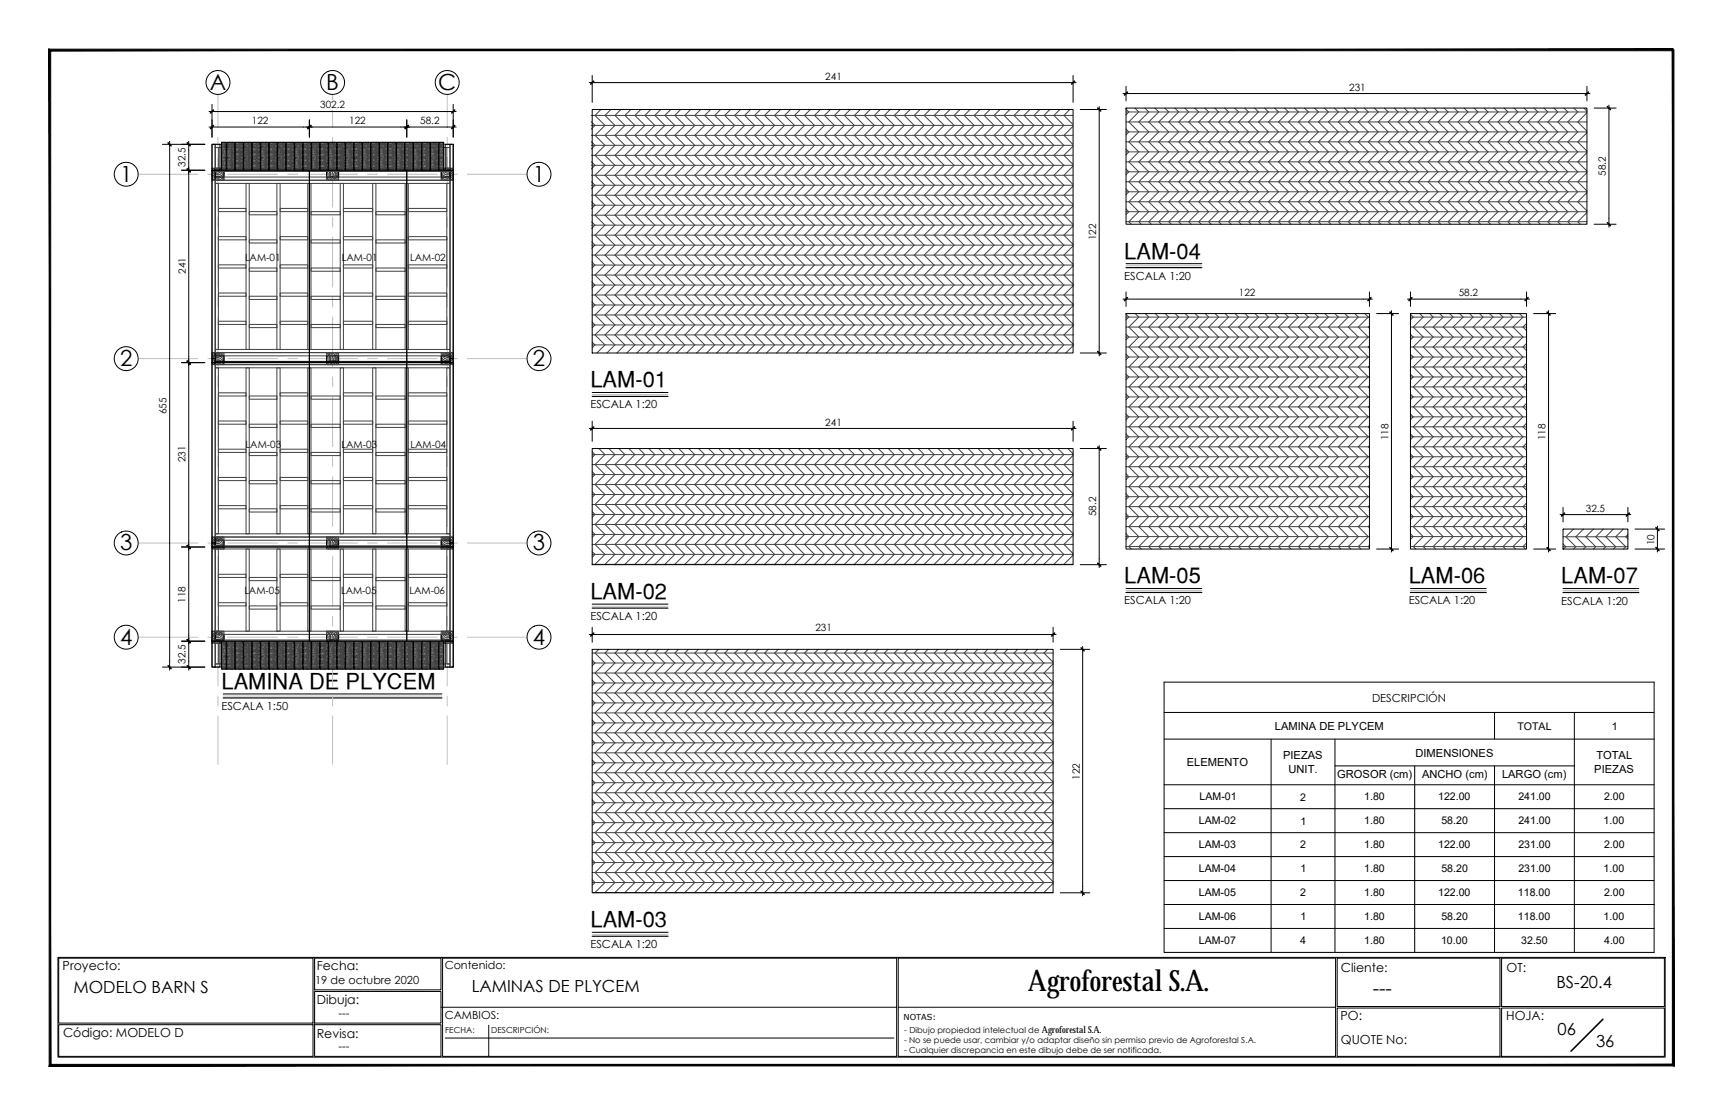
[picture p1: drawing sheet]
<svg xmlns="http://www.w3.org/2000/svg" width="432mm" height="279mm" viewBox="0 0 432 279" stroke-linecap="round" stroke-linejoin="round" font-family="sans-serif">
<defs><g id="words">
<text font-size="7.4" x="257.6" y="248.3">Agroforestal S.A.</text>
<g font-size="5.6">
<text x="52.6" y="22.5">A</text>
<text x="81.8" y="22.5">B</text>
<text x="109.8" y="22.5">C</text>
<text x="30.1" y="45.5">1</text>
<text x="133.5" y="45.5">1</text>
<text x="30.1" y="91.7">2</text>
<text x="133.5" y="91.7">2</text>
<text x="30.1" y="137.9">3</text>
<text x="133.5" y="137.9">3</text>
<text x="30.1" y="161.5">4</text>
<text x="133.5" y="161.5">4</text>
</g>
<g font-size="5.5">
<text x="281.8" y="64.8">LAM-04</text>
<text x="148" y="97.1">LAM-01</text>
<text x="281.8" y="146.2">LAM-05</text>
<text x="353" y="146.2">LAM-06</text>
<text x="391.3" y="146.2">LAM-07</text>
<text x="148" y="150.1">LAM-02</text>
<text x="55.5" y="172.6">LAMINA DE PLYCEM</text>
<text x="148" y="232.3">LAM-03</text>
</g>
<text font-size="4.9" x="344" y="249.2">---</text>
<g font-size="4.2">
<text x="18.4" y="248.8">MODELO BARN S</text>
<text x="118.2" y="248.6">LAMINAS DE PLYCEM</text>
<text x="390" y="247.7">BS-20.4</text>
<text x="390.3" y="259.4">06</text>
<text x="400" y="262.3">36</text>
</g>
<g font-size="3.1">
<text x="15.7" y="243.2">Proyecto:</text>
<text x="79.4" y="243.2">Fecha:</text>
<text x="336.1" y="243.7">Cliente:</text>
<text x="377.6" y="243.6">OT:</text>
<text x="79.4" y="251.6">Dibuja:</text>
<text x="336" y="255.5">PO:</text>
<text x="377.5" y="255.5">HOJA:</text>
<text x="15.8" y="260">Código: MODELO D</text>
<text x="79.4" y="260.1">Revisa:</text>
<text x="336" y="261.5">QUOTE No:</text>
</g>
<g font-size="2.8">
<text x="281.8" y="70.1">ESCALA 1:20</text>
<text x="148" y="102.3">ESCALA 1:20</text>
<text x="148" y="155.4">ESCALA 1:20</text>
<text x="281.8" y="151.5">ESCALA 1:20</text>
<text x="353" y="151.5">ESCALA 1:20</text>
<text x="391.3" y="151.5">ESCALA 1:20</text>
<text x="55.5" y="177.9">ESCALA 1:50</text>
<text x="343.9" y="176">DESCRIPCIÓN</text>
<text x="319.5" y="182.9">LAMINA DE PLYCEM</text>
<text x="297.4" y="191.9">ELEMENTO</text>
<text x="321.5" y="190.3">PIEZAS</text>
<text x="354.7" y="189.6">DIMENSIONES</text>
<text x="400.1" y="190.2">TOTAL</text>
<text x="322.9" y="193.6">UNIT.</text>
<text x="335.1" y="195">GROSOR (cm)</text>
<text x="356.4" y="195">ANCHO (cm)</text>
<text x="376.4" y="195">LARGO (cm)</text>
<text x="399.5" y="193.6">PIEZAS</text>
<text x="148" y="237.6">ESCALA 1:20</text>
<text x="111.4" y="242.9">Contenido:</text>
<text x="79" y="246.5">19 de octubre 2020</text>
<text x="84.8" y="254.8">---</text>
<text x="111.4" y="255.3">CAMBIOS:</text>
<text x="84.8" y="263.1">---</text>
</g>
<g font-size="2.7">
<text x="380.3" y="182.8">TOTAL</text>
<text x="403.9" y="182.8">1</text>
<text x="300.6" y="200.6">LAM-01</text>
<text x="325.8" y="200.6">2</text>
<text x="341.9" y="200.6">1.80</text>
<text x="360.4" y="200.6">122.00</text>
<text x="380.5" y="200.6">241.00</text>
<text x="402" y="200.6">2.00</text>
<text x="300.5" y="206.6">LAM-02</text>
<text x="325.9" y="206.6">1</text>
<text x="341.9" y="206.6">1.80</text>
<text x="361.2" y="206.6">58.20</text>
<text x="380.5" y="206.6">241.00</text>
<text x="401.9" y="206.6">1.00</text>
<text x="300.5" y="212.6">LAM-03</text>
<text x="325.8" y="212.6">2</text>
<text x="341.9" y="212.6">1.80</text>
<text x="360.4" y="212.6">122.00</text>
<text x="380.5" y="212.6">231.00</text>
<text x="402" y="212.6">2.00</text>
<text x="300.5" y="218.6">LAM-04</text>
<text x="325.9" y="218.6">1</text>
<text x="341.9" y="218.6">1.80</text>
<text x="361.2" y="218.6">58.20</text>
<text x="380.5" y="218.6">231.00</text>
<text x="401.9" y="218.6">1.00</text>
<text x="300.4" y="224.6">LAM-05</text>
<text x="325.8" y="224.6">2</text>
<text x="341.9" y="224.6">1.80</text>
<text x="360.4" y="224.6">122.00</text>
<text x="380.4" y="224.6">118.00</text>
<text x="402" y="224.6">2.00</text>
<text x="300.5" y="230.6">LAM-06</text>
<text x="325.9" y="230.6">1</text>
<text x="341.9" y="230.6">1.80</text>
<text x="361.2" y="230.6">58.20</text>
<text x="380.4" y="230.6">118.00</text>
<text x="401.9" y="230.6">1.00</text>
<text x="300.5" y="236.6">LAM-07</text>
<text x="325.9" y="236.6">4</text>
<text x="341.9" y="236.6">1.80</text>
<text x="361.1" y="236.6">10.00</text>
<text x="381.2" y="236.6">32.50</text>
<text x="402" y="236.6">4.00</text>
</g>
<g font-size="2.5">
<text x="206.8" y="20">241</text>
<text x="338.1" y="22.7">231</text>
<text x="80.2" y="27.2">302.2</text>
<text x="63.1" y="31.1">122</text>
<text x="87.5" y="31.1">122</text>
<text x="105.3" y="31.1">58.2</text>
<text x="46.5" y="41.8" transform="rotate(-90 46.5 41.8)">32.5</text>
<text x="402.4" y="44.1" transform="rotate(-90 402.4 44.1)">58.2</text>
<text x="61.4" y="65.5">LAM-01</text>
<text x="85.7" y="65.5">LAM-01</text>
<text x="102.8" y="65.5">LAM-02</text>
<text x="274.7" y="60.2" transform="rotate(-90 274.7 60.2)">122</text>
<text x="46.6" y="68.6" transform="rotate(-90 46.6 68.6)">241</text>
<text x="310.5" y="74.2">122</text>
<text x="365.6" y="74.2">58.2</text>
<text x="41.7" y="103.8" transform="rotate(-90 41.7 103.8)">655</text>
<text x="206.8" y="106.6">241</text>
<text x="61.6" y="112.2">LAM-03</text>
<text x="85.6" y="112.2">LAM-03</text>
<text x="102.9" y="112.2">LAM-04</text>
<text x="347.9" y="110.3" transform="rotate(-90 347.9 110.3)">118</text>
<text x="387.3" y="110.3" transform="rotate(-90 387.3 110.3)">118</text>
<text x="46.5" y="115.8" transform="rotate(-90 46.5 115.8)">231</text>
<text x="274.7" y="129.4" transform="rotate(-90 274.7 129.4)">58.2</text>
<text x="397.4" y="128.2">32.5</text>
<text x="414.6" y="136.6" transform="rotate(-90 414.6 136.6)">10</text>
<text x="61.2" y="148.9">LAM-05</text>
<text x="85.5" y="148.9">LAM-05</text>
<text x="102.6" y="148.9">LAM-06</text>
<text x="46.5" y="151.1" transform="rotate(-90 46.5 151.1)">118</text>
<text x="204.3" y="158.2">231</text>
<text x="46.5" y="166.3" transform="rotate(-90 46.5 166.3)">32.5</text>
<text x="270.6" y="195.4" transform="rotate(-90 270.6 195.4)">122</text>
</g>
<text font-size="2.4" x="261.1" y="258.8">Agroforestal S.A.</text>
<g font-size="2.1">
<text x="226.4" y="255.5">NOTAS:</text>
<text x="111.6" y="258.8">FECHA:</text>
<text x="123.1" y="258.8">DESCRIPCIÓN:</text>
<text x="226.6" y="261.4">- No se puede usar, cambiar y/o adaptar diseño sin permiso previo de Agroforestal S.A.</text>
<text x="226.6" y="263.9">- Cualquier discrepancia en este dibujo debe de ser notificada.</text>
<text x="226.6" y="258.8">- Dibujo propiedad intelectual de</text>
</g>
</g></defs>
<!-- layer: 0 -->
<g fill="none" stroke="#404040" stroke-width=".25">
<path d="M148.2 28.9h120.6M148.2 31.4h120.6M148.2 30.5l.9 .9-.9 1M148.2 33.9h120.6M148.2 36.4h120.6M148.2 35.5l.9 .9-.9 .9M148.2 38.9h120.6M150.6 27.4l-1.5 1.5 2.5 2.5-2.5 2.5 2.5 2.5-2.5 2.5 2.5 2.5-2.5 2.5 2.5 2.5-2.5 2.5 2.5 2.5-2.5 2.5 2.5 2.5-2.5 2.5 2.5 2.5-2.5 2.5 2.5 2.5-2.5 2.5 2.5 2.5-2.5 2.5 2.5 2.5-2.5 2.5 2.5 2.5-2.5 2.5 2.5 2.5-2 2.1M153.1 27.4l-1.5 1.5 2.5 2.5-2.5 2.5 2.5 2.5-2.5 2.5 2.5 2.5-2.5 2.5 2.5 2.5-2.5 2.5 2.5 2.5-2.5 2.5 2.5 2.5-2.5 2.5 2.5 2.5-2.5 2.5 2.5 2.5-2.5 2.5 2.5 2.5-2.5 2.5 2.5 2.5-2.5 2.5 2.5 2.5-2.5 2.5 2.5 2.5-2 2.1M155.6 27.4l-1.5 1.5 2.5 2.5-2.5 2.5 2.5 2.5-2.5 2.5 2.5 2.5-2.5 2.5 2.5 2.5-2.5 2.5 2.5 2.5-2.5 2.5 2.5 2.5-2.5 2.5 2.5 2.5-2.5 2.5 2.5 2.5-2.5 2.5 2.5 2.5-2.5 2.5 2.5 2.5-2.5 2.5 2.5 2.5-2.5 2.5 2.5 2.5-2 2.1M158.1 27.4l-1.5 1.5 2.5 2.5-2.5 2.5 2.5 2.5-2.5 2.5 2.5 2.5-2.5 2.5 2.5 2.5-2.5 2.5 2.5 2.5-2.5 2.5 2.5 2.5-2.5 2.5 2.5 2.5-2.5 2.5 2.5 2.5-2.5 2.5 2.5 2.5-2.5 2.5 2.5 2.5-2.5 2.5 2.5 2.5-2.5 2.5 2.5 2.5-2 2.1M160.6 27.4l-1.5 1.5 2.5 2.5-2.5 2.5 2.5 2.5-2.5 2.5 2.5 2.5-2.5 2.5 2.5 2.5-2.5 2.5 2.5 2.5-2.5 2.5 2.5 2.5-2.5 2.5 2.5 2.5-2.5 2.5 2.5 2.5-2.5 2.5 2.5 2.5-2.5 2.5 2.5 2.5-2.5 2.5 2.5 2.5-2.5 2.5 2.5 2.5-2 2.1"/>
<path d="M163.1 27.4l-1.5 1.5 2.5 2.5-2.5 2.5 2.5 2.5-2.5 2.5 2.5 2.5-2.5 2.5 2.5 2.5-2.5 2.5 2.5 2.5-2.5 2.5 2.5 2.5-2.5 2.5 2.5 2.5-2.5 2.5 2.5 2.5-2.5 2.5 2.5 2.5-2.5 2.5 2.5 2.5-2.5 2.5 2.5 2.5-2.5 2.5 2.5 2.5-2 2.1M165.6 27.4l-1.5 1.5 2.5 2.5-2.5 2.5 2.5 2.5-2.5 2.5 2.5 2.5-2.5 2.5 2.5 2.5-2.5 2.5 2.5 2.5-2.5 2.5 2.5 2.5-2.5 2.5 2.5 2.5-2.5 2.5 2.5 2.5-2.5 2.5 2.5 2.5-2.5 2.5 2.5 2.5-2.5 2.5 2.5 2.5-2.5 2.5 2.5 2.5-2 2.1M168.1 27.4l-1.5 1.5 2.5 2.5-2.5 2.5 2.5 2.5-2.5 2.5 2.5 2.5-2.5 2.5 2.5 2.5-2.5 2.5 2.5 2.5-2.5 2.5 2.5 2.5-2.5 2.5 2.5 2.5-2.5 2.5 2.5 2.5-2.5 2.5 2.5 2.5-2.5 2.5 2.5 2.5-2.5 2.5 2.5 2.5-2.5 2.5 2.5 2.5-2 2.1M170.6 27.4l-1.5 1.5 2.5 2.5-2.5 2.5 2.5 2.5-2.5 2.5 2.5 2.5-2.5 2.5 2.5 2.5-2.5 2.5 2.5 2.5-2.5 2.5 2.5 2.5-2.5 2.5 2.5 2.5-2.5 2.5 2.5 2.5-2.5 2.5 2.5 2.5-2.5 2.5 2.5 2.5-2.5 2.5 2.5 2.5-2.5 2.5 2.5 2.5-2 2.1M173.1 27.4l-1.5 1.5 2.5 2.5-2.5 2.5 2.5 2.5-2.5 2.5 2.5 2.5-2.5 2.5 2.5 2.5-2.5 2.5 2.5 2.5-2.5 2.5 2.5 2.5-2.5 2.5 2.5 2.5-2.5 2.5 2.5 2.5-2.5 2.5 2.5 2.5-2.5 2.5 2.5 2.5-2.5 2.5 2.5 2.5-2.5 2.5 2.5 2.5-2 2.1M175.6 27.4l-1.5 1.5 2.5 2.5-2.5 2.5 2.5 2.5-2.5 2.5 2.5 2.5-2.5 2.5 2.5 2.5-2.5 2.5 2.5 2.5-2.5 2.5 2.5 2.5-2.5 2.5 2.5 2.5-2.5 2.5 2.5 2.5-2.5 2.5 2.5 2.5-2.5 2.5 2.5 2.5-2.5 2.5 2.5 2.5-2.5 2.5 2.5 2.5-2 2.1M178.1 27.4l-1.5 1.5 2.5 2.5-2.5 2.5 2.5 2.5-2.5 2.5 2.5 2.5-2.5 2.5 2.5 2.5-2.5 2.5 2.5 2.5-2.5 2.5 2.5 2.5-2.5 2.5 2.5 2.5-2.5 2.5 2.5 2.5-2.5 2.5 2.5 2.5-2.5 2.5 2.5 2.5-2.5 2.5 2.5 2.5-2.5 2.5 2.5 2.5-2 2.1M180.6 27.4l-1.5 1.5 2.5 2.5-2.5 2.5 2.5 2.5-2.5 2.5 2.5 2.5-2.5 2.5 2.5 2.5-2.5 2.5 2.5 2.5-2.5 2.5 2.5 2.5-2.5 2.5 2.5 2.5-2.5 2.5 2.5 2.5-2.5 2.5 2.5 2.5-2.5 2.5 2.5 2.5-2.5 2.5 2.5 2.5-2.5 2.5 2.5 2.5-2 2.1M183.1 27.4l-1.5 1.5 2.5 2.5-2.5 2.5 2.5 2.5-2.5 2.5 2.5 2.5-2.5 2.5 2.5 2.5-2.5 2.5 2.5 2.5-2.5 2.5 2.5 2.5-2.5 2.5 2.5 2.5-2.5 2.5 2.5 2.5-2.5 2.5 2.5 2.5-2.5 2.5 2.5 2.5-2.5 2.5 2.5 2.5-2.5 2.5 2.5 2.5-2 2.1M185.6 27.4l-1.5 1.5 2.5 2.5-2.5 2.5 2.5 2.5-2.5 2.5 2.5 2.5-2.5 2.5 2.5 2.5-2.5 2.5 2.5 2.5-2.5 2.5 2.5 2.5-2.5 2.5 2.5 2.5-2.5 2.5 2.5 2.5-2.5 2.5 2.5 2.5-2.5 2.5 2.5 2.5-2.5 2.5 2.5 2.5-2.5 2.5 2.5 2.5-2 2.1M188.1 27.4l-1.5 1.5 2.5 2.5-2.5 2.5 2.5 2.5-2.5 2.5 2.5 2.5-2.5 2.5 2.5 2.5-2.5 2.5 2.5 2.5-2.5 2.5 2.5 2.5-2.5 2.5 2.5 2.5-2.5 2.5 2.5 2.5-2.5 2.5 2.5 2.5-2.5 2.5 2.5 2.5-2.5 2.5 2.5 2.5-2.5 2.5 2.5 2.5-2 2.1M190.6 27.4l-1.5 1.5 2.5 2.5-2.5 2.5 2.5 2.5-2.5 2.5 2.5 2.5-2.5 2.5 2.5 2.5-2.5 2.5 2.5 2.5-2.5 2.5 2.5 2.5-2.5 2.5 2.5 2.5-2.5 2.5 2.5 2.5-2.5 2.5 2.5 2.5-2.5 2.5 2.5 2.5-2.5 2.5 2.5 2.5-2.5 2.5 2.5 2.5-2 2.1"/>
<path d="M193.1 27.4l-1.5 1.5 2.5 2.5-2.5 2.5 2.5 2.5-2.5 2.5 2.5 2.5-2.5 2.5 2.5 2.5-2.5 2.5 2.5 2.5-2.5 2.5 2.5 2.5-2.5 2.5 2.5 2.5-2.5 2.5 2.5 2.5-2.5 2.5 2.5 2.5-2.5 2.5 2.5 2.5-2.5 2.5 2.5 2.5-2.5 2.5 2.5 2.5-2 2.1M195.6 27.4l-1.5 1.5 2.5 2.5-2.5 2.5 2.5 2.5-2.5 2.5 2.5 2.5-2.5 2.5 2.5 2.5-2.5 2.5 2.5 2.5-2.5 2.5 2.5 2.5-2.5 2.5 2.5 2.5-2.5 2.5 2.5 2.5-2.5 2.5 2.5 2.5-2.5 2.5 2.5 2.5-2.5 2.5 2.5 2.5-2.5 2.5 2.5 2.5-2 2.1M198.1 27.4l-1.5 1.5 2.5 2.5-2.5 2.5 2.5 2.5-2.5 2.5 2.5 2.5-2.5 2.5 2.5 2.5-2.5 2.5 2.5 2.5-2.5 2.5 2.5 2.5-2.5 2.5 2.5 2.5-2.5 2.5 2.5 2.5-2.5 2.5 2.5 2.5-2.5 2.5 2.5 2.5-2.5 2.5 2.5 2.5-2.5 2.5 2.5 2.5-2 2.1M200.6 27.4l-1.5 1.5 2.5 2.5-2.5 2.5 2.5 2.5-2.5 2.5 2.5 2.5-2.5 2.5 2.5 2.5-2.5 2.5 2.5 2.5-2.5 2.5 2.5 2.5-2.5 2.5 2.5 2.5-2.5 2.5 2.5 2.5-2.5 2.5 2.5 2.5-2.5 2.5 2.5 2.5-2.5 2.5 2.5 2.5-2.5 2.5 2.5 2.5-2 2.1M203.1 27.4l-1.5 1.5 2.5 2.5-2.5 2.5 2.5 2.5-2.5 2.5 2.5 2.5-2.5 2.5 2.5 2.5-2.5 2.5 2.5 2.5-2.5 2.5 2.5 2.5-2.5 2.5 2.5 2.5-2.5 2.5 2.5 2.5-2.5 2.5 2.5 2.5-2.5 2.5 2.5 2.5-2.5 2.5 2.5 2.5-2.5 2.5 2.5 2.5-2 2.1M205.6 27.4l-1.5 1.5 2.5 2.5-2.5 2.5 2.5 2.5-2.5 2.5 2.5 2.5-2.5 2.5 2.5 2.5-2.5 2.5 2.5 2.5-2.5 2.5 2.5 2.5-2.5 2.5 2.5 2.5-2.5 2.5 2.5 2.5-2.5 2.5 2.5 2.5-2.5 2.5 2.5 2.5-2.5 2.5 2.5 2.5-2.5 2.5 2.5 2.5-2 2.1M208.1 27.4l-1.5 1.5 2.5 2.5-2.5 2.5 2.5 2.5-2.5 2.5 2.5 2.5-2.5 2.5 2.5 2.5-2.5 2.5 2.5 2.5-2.5 2.5 2.5 2.5-2.5 2.5 2.5 2.5-2.5 2.5 2.5 2.5-2.5 2.5 2.5 2.5-2.5 2.5 2.5 2.5-2.5 2.5 2.5 2.5-2.5 2.5 2.5 2.5-2 2.1M210.6 27.4l-1.5 1.5 2.5 2.5-2.5 2.5 2.5 2.5-2.5 2.5 2.5 2.5-2.5 2.5 2.5 2.5-2.5 2.5 2.5 2.5-2.5 2.5 2.5 2.5-2.5 2.5 2.5 2.5-2.5 2.5 2.5 2.5-2.5 2.5 2.5 2.5-2.5 2.5 2.5 2.5-2.5 2.5 2.5 2.5-2.5 2.5 2.5 2.5-2 2.1M213.1 27.4l-1.5 1.5 2.5 2.5-2.5 2.5 2.5 2.5-2.5 2.5 2.5 2.5-2.5 2.5 2.5 2.5-2.5 2.5 2.5 2.5-2.5 2.5 2.5 2.5-2.5 2.5 2.5 2.5-2.5 2.5 2.5 2.5-2.5 2.5 2.5 2.5-2.5 2.5 2.5 2.5-2.5 2.5 2.5 2.5-2.5 2.5 2.5 2.5-2 2.1M215.6 27.4l-1.5 1.5 2.5 2.5-2.5 2.5 2.5 2.5-2.5 2.5 2.5 2.5-2.5 2.5 2.5 2.5-2.5 2.5 2.5 2.5-2.5 2.5 2.5 2.5-2.5 2.5 2.5 2.5-2.5 2.5 2.5 2.5-2.5 2.5 2.5 2.5-2.5 2.5 2.5 2.5-2.5 2.5 2.5 2.5-2.5 2.5 2.5 2.5-2 2.1M218.1 27.4l-1.5 1.5 2.5 2.5-2.5 2.5 2.5 2.5-2.5 2.5 2.5 2.5-2.5 2.5 2.5 2.5-2.5 2.5 2.5 2.5-2.5 2.5 2.5 2.5-2.5 2.5 2.5 2.5-2.5 2.5 2.5 2.5-2.5 2.5 2.5 2.5-2.5 2.5 2.5 2.5-2.5 2.5 2.5 2.5-2.5 2.5 2.5 2.5-2 2.1M220.6 27.4l-1.5 1.5 2.5 2.5-2.5 2.5 2.5 2.5-2.5 2.5 2.5 2.5-2.5 2.5 2.5 2.5-2.5 2.5 2.5 2.5-2.5 2.5 2.5 2.5-2.5 2.5 2.5 2.5-2.5 2.5 2.5 2.5-2.5 2.5 2.5 2.5-2.5 2.5 2.5 2.5-2.5 2.5 2.5 2.5-2.5 2.5 2.5 2.5-2 2.1"/>
<path d="M223.1 27.4l-1.5 1.5 2.5 2.5-2.5 2.5 2.5 2.5-2.5 2.5 2.5 2.5-2.5 2.5 2.5 2.5-2.5 2.5 2.5 2.5-2.5 2.5 2.5 2.5-2.5 2.5 2.5 2.5-2.5 2.5 2.5 2.5-2.5 2.5 2.5 2.5-2.5 2.5 2.5 2.5-2.5 2.5 2.5 2.5-2.5 2.5 2.5 2.5-2 2.1M225.6 27.4l-1.5 1.5 2.5 2.5-2.5 2.5 2.5 2.5-2.5 2.5 2.5 2.5-2.5 2.5 2.5 2.5-2.5 2.5 2.5 2.5-2.5 2.5 2.5 2.5-2.5 2.5 2.5 2.5-2.5 2.5 2.5 2.5-2.5 2.5 2.5 2.5-2.5 2.5 2.5 2.5-2.5 2.5 2.5 2.5-2.5 2.5 2.5 2.5-2 2.1M228.1 27.4l-1.5 1.5 2.5 2.5-2.5 2.5 2.5 2.5-2.5 2.5 2.5 2.5-2.5 2.5 2.5 2.5-2.5 2.5 2.5 2.5-2.5 2.5 2.5 2.5-2.5 2.5 2.5 2.5-2.5 2.5 2.5 2.5-2.5 2.5 2.5 2.5-2.5 2.5 2.5 2.5-2.5 2.5 2.5 2.5-2.5 2.5 2.5 2.5-2 2.1M230.6 27.4l-1.5 1.5 2.5 2.5-2.5 2.5 2.5 2.5-2.5 2.5 2.5 2.5-2.5 2.5 2.5 2.5-2.5 2.5 2.5 2.5-2.5 2.5 2.5 2.5-2.5 2.5 2.5 2.5-2.5 2.5 2.5 2.5-2.5 2.5 2.5 2.5-2.5 2.5 2.5 2.5-2.5 2.5 2.5 2.5-2.5 2.5 2.5 2.5-2 2.1M233.1 27.4l-1.5 1.5 2.5 2.5-2.5 2.5 2.5 2.5-2.5 2.5 2.5 2.5-2.5 2.5 2.5 2.5-2.5 2.5 2.5 2.5-2.5 2.5 2.5 2.5-2.5 2.5 2.5 2.5-2.5 2.5 2.5 2.5-2.5 2.5 2.5 2.5-2.5 2.5 2.5 2.5-2.5 2.5 2.5 2.5-2.5 2.5 2.5 2.5-2 2.1M235.6 27.4l-1.5 1.5 2.5 2.5-2.5 2.5 2.5 2.5-2.5 2.5 2.5 2.5-2.5 2.5 2.5 2.5-2.5 2.5 2.5 2.5-2.5 2.5 2.5 2.5-2.5 2.5 2.5 2.5-2.5 2.5 2.5 2.5-2.5 2.5 2.5 2.5-2.5 2.5 2.5 2.5-2.5 2.5 2.5 2.5-2.5 2.5 2.5 2.5-2 2.1M238.1 27.4l-1.5 1.5 2.5 2.5-2.5 2.5 2.5 2.5-2.5 2.5 2.5 2.5-2.5 2.5 2.5 2.5-2.5 2.5 2.5 2.5-2.5 2.5 2.5 2.5-2.5 2.5 2.5 2.5-2.5 2.5 2.5 2.5-2.5 2.5 2.5 2.5-2.5 2.5 2.5 2.5-2.5 2.5 2.5 2.5-2.5 2.5 2.5 2.5-2 2.1M240.6 27.4l-1.5 1.5 2.5 2.5-2.5 2.5 2.5 2.5-2.5 2.5 2.5 2.5-2.5 2.5 2.5 2.5-2.5 2.5 2.5 2.5-2.5 2.5 2.5 2.5-2.5 2.5 2.5 2.5-2.5 2.5 2.5 2.5-2.5 2.5 2.5 2.5-2.5 2.5 2.5 2.5-2.5 2.5 2.5 2.5-2.5 2.5 2.5 2.5-2 2.1M243.1 27.4l-1.5 1.5 2.5 2.5-2.5 2.5 2.5 2.5-2.5 2.5 2.5 2.5-2.5 2.5 2.5 2.5-2.5 2.5 2.5 2.5-2.5 2.5 2.5 2.5-2.5 2.5 2.5 2.5-2.5 2.5 2.5 2.5-2.5 2.5 2.5 2.5-2.5 2.5 2.5 2.5-2.5 2.5 2.5 2.5-2.5 2.5 2.5 2.5-2 2.1M245.6 27.4l-1.5 1.5 2.5 2.5-2.5 2.5 2.5 2.5-2.5 2.5 2.5 2.5-2.5 2.5 2.5 2.5-2.5 2.5 2.5 2.5-2.5 2.5 2.5 2.5-2.5 2.5 2.5 2.5-2.5 2.5 2.5 2.5-2.5 2.5 2.5 2.5-2.5 2.5 2.5 2.5-2.5 2.5 2.5 2.5-2.5 2.5 2.5 2.5-2 2.1M248.1 27.4l-1.5 1.5 2.5 2.5-2.5 2.5 2.5 2.5-2.5 2.5 2.5 2.5-2.5 2.5 2.5 2.5-2.5 2.5 2.5 2.5-2.5 2.5 2.5 2.5-2.5 2.5 2.5 2.5-2.5 2.5 2.5 2.5-2.5 2.5 2.5 2.5-2.5 2.5 2.5 2.5-2.5 2.5 2.5 2.5-2.5 2.5 2.5 2.5-2 2.1M250.6 27.4l-1.5 1.5 2.5 2.5-2.5 2.5 2.5 2.5-2.5 2.5 2.5 2.5-2.5 2.5 2.5 2.5-2.5 2.5 2.5 2.5-2.5 2.5 2.5 2.5-2.5 2.5 2.5 2.5-2.5 2.5 2.5 2.5-2.5 2.5 2.5 2.5-2.5 2.5 2.5 2.5-2.5 2.5 2.5 2.5-2.5 2.5 2.5 2.5-2 2.1"/>
<path d="M253.1 27.4l-1.5 1.5 2.5 2.5-2.5 2.5 2.5 2.5-2.5 2.5 2.5 2.5-2.5 2.5 2.5 2.5-2.5 2.5 2.5 2.5-2.5 2.5 2.5 2.5-2.5 2.5 2.5 2.5-2.5 2.5 2.5 2.5-2.5 2.5 2.5 2.5-2.5 2.5 2.5 2.5-2.5 2.5 2.5 2.5-2.5 2.5 2.5 2.5-2 2.1M255.6 27.4l-1.5 1.5 2.5 2.5-2.5 2.5 2.5 2.5-2.5 2.5 2.5 2.5-2.5 2.5 2.5 2.5-2.5 2.5 2.5 2.5-2.5 2.5 2.5 2.5-2.5 2.5 2.5 2.5-2.5 2.5 2.5 2.5-2.5 2.5 2.5 2.5-2.5 2.5 2.5 2.5-2.5 2.5 2.5 2.5-2.5 2.5 2.5 2.5-2 2.1M258.1 27.4l-1.5 1.5 2.5 2.5-2.5 2.5 2.5 2.5-2.5 2.5 2.5 2.5-2.5 2.5 2.5 2.5-2.5 2.5 2.5 2.5-2.5 2.5 2.5 2.5-2.5 2.5 2.5 2.5-2.5 2.5 2.5 2.5-2.5 2.5 2.5 2.5-2.5 2.5 2.5 2.5-2.5 2.5 2.5 2.5-2.5 2.5 2.5 2.5-2 2.1M260.6 27.4l-1.5 1.5 2.5 2.5-2.5 2.5 2.5 2.5-2.5 2.5 2.5 2.5-2.5 2.5 2.5 2.5-2.5 2.5 2.5 2.5-2.5 2.5 2.5 2.5-2.5 2.5 2.5 2.5-2.5 2.5 2.5 2.5-2.5 2.5 2.5 2.5-2.5 2.5 2.5 2.5-2.5 2.5 2.5 2.5-2.5 2.5 2.5 2.5-2 2.1M263.1 27.4l-1.5 1.5 2.5 2.5-2.5 2.5 2.5 2.5-2.5 2.5 2.5 2.5-2.5 2.5 2.5 2.5-2.5 2.5 2.5 2.5-2.5 2.5 2.5 2.5-2.5 2.5 2.5 2.5-2.5 2.5 2.5 2.5-2.5 2.5 2.5 2.5-2.5 2.5 2.5 2.5-2.5 2.5 2.5 2.5-2.5 2.5 2.5 2.5-2 2.1M265.6 27.4l-1.5 1.5 2.5 2.5-2.5 2.5 2.5 2.5-2.5 2.5 2.5 2.5-2.5 2.5 2.5 2.5-2.5 2.5 2.5 2.5-2.5 2.5 2.5 2.5-2.5 2.5 2.5 2.5-2.5 2.5 2.5 2.5-2.5 2.5 2.5 2.5-2.5 2.5 2.5 2.5-2.5 2.5 2.5 2.5-2.5 2.5 2.5 2.5-2 2.1M268.1 27.4l-1.5 1.5 2.2 2.2M268.8 31.7l-2.2 2.2 2.2 2.2M268.8 36.7l-2.2 2.2 2.2 2.2M282.2 28.1h115.5M282.2 30.6h115.5M282.2 33.1h115.5"/>
<path d="M282.2 35.5h115.5M282.2 38.1h115.5M282.2 27.3l.7 .8-.7 .7M282.2 32.4l.7 .7-.7 .7M282.2 37.3l.7 .8-.7 .7M284.4 27.1l1 1-2.5 2.5 2.5 2.5-2.5 2.4 2.5 2.6-2.5 2.5 2.5 2.5-2.5 2.5 2.5 2.5-2.5 2.5 2.5 2.5-2.5 2.5 .6 .6M286.9 27.1l1 1-2.5 2.5 2.5 2.5-2.5 2.4 2.5 2.6-2.5 2.5 2.5 2.5-2.5 2.5 2.5 2.5-2.5 2.5 2.5 2.5-2.5 2.5 .6 .6M289.4 27.1l1 1-2.5 2.5 2.5 2.5-2.5 2.4 2.5 2.6-2.5 2.5 2.5 2.5-2.5 2.5 2.5 2.5-2.5 2.5 2.5 2.5-2.5 2.5 .6 .6M291.9 27.1l1 1-2.5 2.5 2.5 2.5-2.5 2.4 2.5 2.6-2.5 2.5 2.5 2.5-2.5 2.5 2.5 2.5-2.5 2.5 2.5 2.5-2.5 2.5 .6 .6M294.4 27.1l1 1-2.5 2.5 2.5 2.5-2.5 2.4 2.5 2.6-2.5 2.5 2.5 2.5-2.5 2.5 2.5 2.5-2.5 2.5 2.5 2.5-2.5 2.5 .6 .6M296.9 27.1l1 1-2.5 2.5 2.5 2.5-2.5 2.4 2.5 2.6-2.5 2.5 2.5 2.5-2.5 2.5 2.5 2.5-2.5 2.5 2.5 2.5-2.5 2.5 .6 .6M299.4 27.1l1 1-2.5 2.5 2.5 2.5-2.5 2.4 2.5 2.6-2.5 2.5 2.5 2.5-2.5 2.5 2.5 2.5-2.5 2.5 2.5 2.5-2.5 2.5 .6 .6"/>
<path d="M301.9 27.1l1 1-2.5 2.5 2.5 2.5-2.5 2.4 2.5 2.6-2.5 2.5 2.5 2.5-2.5 2.5 2.5 2.5-2.5 2.5 2.5 2.5-2.5 2.5 .6 .6M304.4 27.1l1 1-2.5 2.5 2.5 2.5-2.5 2.4 2.5 2.6-2.5 2.5 2.5 2.5-2.5 2.5 2.5 2.5-2.5 2.5 2.5 2.5-2.5 2.5 .6 .6M306.9 27.1l1 1-2.5 2.5 2.5 2.5-2.5 2.4 2.5 2.6-2.5 2.5 2.5 2.5-2.5 2.5 2.5 2.5-2.5 2.5 2.5 2.5-2.5 2.5 .6 .6M309.4 27.1l1 1-2.5 2.5 2.5 2.5-2.5 2.4 2.5 2.6-2.5 2.5 2.5 2.5-2.5 2.5 2.5 2.5-2.5 2.5 2.5 2.5-2.5 2.5 .6 .6M311.9 27.1l1 1-2.5 2.5 2.5 2.5-2.5 2.4 2.5 2.6-2.5 2.5 2.5 2.5-2.5 2.5 2.5 2.5-2.5 2.5 2.5 2.5-2.5 2.5 .6 .6M314.4 27.1l1 1-2.5 2.5 2.5 2.5-2.5 2.4 2.5 2.6-2.5 2.5 2.5 2.5-2.5 2.5 2.5 2.5-2.5 2.5 2.5 2.5-2.5 2.5 .6 .6M316.9 27.1l1 1-2.5 2.5 2.5 2.5-2.5 2.4 2.5 2.6-2.5 2.5 2.5 2.5-2.5 2.5 2.5 2.5-2.5 2.5 2.5 2.5-2.5 2.5 .6 .6M319.4 27.1l1 1-2.5 2.5 2.5 2.5-2.5 2.4 2.5 2.6-2.5 2.5 2.5 2.5-2.5 2.5 2.5 2.5-2.5 2.5 2.5 2.5-2.5 2.5 .6 .6M321.9 27.1l1 1-2.5 2.5 2.5 2.5-2.5 2.4 2.5 2.6-2.5 2.5 2.5 2.5-2.5 2.5 2.5 2.5-2.5 2.5 2.5 2.5-2.5 2.5 .6 .6M324.4 27.1l1 1-2.5 2.5 2.5 2.5-2.5 2.4 2.5 2.6-2.5 2.5 2.5 2.5-2.5 2.5 2.5 2.5-2.5 2.5 2.5 2.5-2.5 2.5 .6 .6M326.9 27.1l1 1-2.5 2.5 2.5 2.5-2.5 2.4 2.5 2.6-2.5 2.5 2.5 2.5-2.5 2.5 2.5 2.5-2.5 2.5 2.5 2.5-2.5 2.5 .6 .6M329.4 27.1l1 1-2.5 2.5 2.5 2.5-2.5 2.4 2.5 2.6-2.5 2.5 2.5 2.5-2.5 2.5 2.5 2.5-2.5 2.5 2.5 2.5-2.5 2.5 .6 .6"/>
<path d="M331.9 27.1l1 1-2.5 2.5 2.5 2.5-2.5 2.4 2.5 2.6-2.5 2.5 2.5 2.5-2.5 2.5 2.5 2.5-2.5 2.5 2.5 2.5-2.5 2.5 .6 .6M334.4 27.1l1 1-2.5 2.5 2.5 2.5-2.5 2.4 2.5 2.6-2.5 2.5 2.5 2.5-2.5 2.5 2.5 2.5-2.5 2.5 2.5 2.5-2.5 2.5 .6 .6M336.9 27.1l1 1-2.5 2.5 2.5 2.5-2.5 2.4 2.5 2.6-2.5 2.5 2.5 2.5-2.5 2.5 2.5 2.5-2.5 2.5 2.5 2.5-2.5 2.5 .6 .6M339.4 27.1l1 1-2.5 2.5 2.5 2.5-2.5 2.4 2.5 2.6-2.5 2.5 2.5 2.5-2.5 2.5 2.5 2.5-2.5 2.5 2.5 2.5-2.5 2.5 .6 .6M341.9 27.1l1 1-2.5 2.5 2.5 2.5-2.5 2.4 2.5 2.6-2.5 2.5 2.5 2.5-2.5 2.5 2.5 2.5-2.5 2.5 2.5 2.5-2.5 2.5 .6 .6M344.4 27.1l1 1-2.5 2.5 2.5 2.5-2.5 2.4 2.5 2.6-2.5 2.5 2.5 2.5-2.5 2.5 2.5 2.5-2.5 2.5 2.5 2.5-2.5 2.5 .6 .6M346.9 27.1l1 1-2.5 2.5 2.5 2.5-2.5 2.4 2.5 2.6-2.5 2.5 2.5 2.5-2.5 2.5 2.5 2.5-2.5 2.5 2.5 2.5-2.5 2.5 .6 .6M349.4 27.1l1 1-2.5 2.5 2.5 2.5-2.5 2.4 2.5 2.6-2.5 2.5 2.5 2.5-2.5 2.5 2.5 2.5-2.5 2.5 2.5 2.5-2.5 2.5 .6 .6M351.9 27.1l1 1-2.5 2.5 2.5 2.5-2.5 2.4 2.5 2.6-2.5 2.5 2.5 2.5-2.5 2.5 2.5 2.5-2.5 2.5 2.5 2.5-2.5 2.5 .6 .6M354.4 27.1l1 1-2.5 2.5 2.5 2.5-2.5 2.4 2.5 2.6-2.5 2.5 2.5 2.5-2.5 2.5 2.5 2.5-2.5 2.5 2.5 2.5-2.5 2.5 .6 .6M356.9 27.1l1 1-2.5 2.5 2.5 2.5-2.5 2.4 2.5 2.6-2.5 2.5 2.5 2.5-2.5 2.5 2.5 2.5-2.5 2.5 2.5 2.5-2.5 2.5 .6 .6M359.4 27.1l1 1-2.5 2.5 2.5 2.5-2.5 2.4 2.5 2.6-2.5 2.5 2.5 2.5-2.5 2.5 2.5 2.5-2.5 2.5 2.5 2.5-2.5 2.5 .6 .6"/>
<path d="M361.9 27.1l1 1-2.5 2.5 2.5 2.5-2.5 2.4 2.5 2.6-2.5 2.5 2.5 2.5-2.5 2.5 2.5 2.5-2.5 2.5 2.5 2.5-2.5 2.5 .6 .6M364.4 27.1l1 1-2.5 2.5 2.5 2.5-2.5 2.4 2.5 2.6-2.5 2.5 2.5 2.5-2.5 2.5 2.5 2.5-2.5 2.5 2.5 2.5-2.5 2.5 .6 .6M366.9 27.1l1 1-2.5 2.5 2.5 2.5-2.5 2.4 2.5 2.6-2.5 2.5 2.5 2.5-2.5 2.5 2.5 2.5-2.5 2.5 2.5 2.5-2.5 2.5 .6 .6M369.4 27.1l1 1-2.5 2.5 2.5 2.5-2.5 2.4 2.5 2.6-2.5 2.5 2.5 2.5-2.5 2.5 2.5 2.5-2.5 2.5 2.5 2.5-2.5 2.5 .6 .6M371.9 27.1l1 1-2.5 2.5 2.5 2.5-2.5 2.4 2.5 2.6-2.5 2.5 2.5 2.5-2.5 2.5 2.5 2.5-2.5 2.5 2.5 2.5-2.5 2.5 .6 .6M374.4 27.1l1 1-2.5 2.5 2.5 2.5-2.5 2.4 2.5 2.6-2.5 2.5 2.5 2.5-2.5 2.5 2.5 2.5-2.5 2.5 2.5 2.5-2.5 2.5 .6 .6M376.9 27.1l1 1-2.5 2.5 2.5 2.5-2.5 2.4 2.5 2.6-2.5 2.5 2.5 2.5-2.5 2.5 2.5 2.5-2.5 2.5 2.5 2.5-2.5 2.5 .6 .6M379.4 27.1l1 1-2.5 2.5 2.5 2.5-2.5 2.4 2.5 2.6-2.5 2.5 2.5 2.5-2.5 2.5 2.5 2.5-2.5 2.5 2.5 2.5-2.5 2.5 .6 .6M381.9 27.1l1 1-2.5 2.5 2.5 2.5-2.5 2.4 2.5 2.6-2.5 2.5 2.5 2.5-2.5 2.5 2.5 2.5-2.5 2.5 2.5 2.5-2.5 2.5 .6 .6M384.4 27.1l1 1-2.5 2.5 2.5 2.5-2.5 2.4 2.5 2.6-2.5 2.5 2.5 2.5-2.5 2.5 2.5 2.5-2.5 2.5 2.5 2.5-2.5 2.5 .6 .6M386.9 27.1l1 1-2.5 2.5 2.5 2.5-2.5 2.4 2.5 2.6-2.5 2.5 2.5 2.5-2.5 2.5 2.5 2.5-2.5 2.5 2.5 2.5-2.5 2.5 .6 .6M389.4 27.1l1 1-2.5 2.5 2.5 2.5-2.5 2.4 2.5 2.6-2.5 2.5 2.5 2.5-2.5 2.5 2.5 2.5-2.5 2.5 2.5 2.5-2.5 2.5 .6 .6"/>
<path d="M391.9 27.1l1 1-2.5 2.5 2.5 2.5-2.5 2.4 2.5 2.6-2.5 2.5 2.5 2.5-2.5 2.5 2.5 2.5-2.5 2.5 2.5 2.5-2.5 2.5 .6 .6M394.4 27.1l1 1-2.5 2.5 2.5 2.5-2.5 2.4 2.5 2.6-2.5 2.5 2.5 2.5-2.5 2.5 2.5 2.5-2.5 2.5 2.5 2.5-2.5 2.5 .6 .6M396.9 27.1l.8 .8M397.7 28.3l-2.3 2.3 2.3 2.3M397.7 33.3l-2.3 2.2 2.3 2.4M397.7 38.3l-2.3 2.3 2.3 2.3M148.2 40.5l.9 .9-.9 .9M148.2 41.4h120.6M148.2 43.9h120.7M148.2 45.5l.9 .9-.9 .9M148.2 46.4h120.7M148.3 48.9h120.6"/>
<path d="M148.3 50.6l.8 .8-.8 .9M148.3 51.4h120.6M148.3 53.9h120.6M148.3 55.6l.8 .8-.8 .9M148.3 56.4h120.6M148.3 58.9h120.6M268.8 41.7l-2.2 2.2 2.3 2.3M268.9 46.7l-2.3 2.2 2.3 2.3M268.9 51.6l-2.3 2.3 2.3 2.3M268.9 56.6l-2.3 2.3 2.3 2.3M282.2 40.6h115.5M282.2 43.1h115.5"/>
<path d="M282.2 45.6h115.5M282.2 48.1h115.5M282.2 50.6h115.5M282.2 53.1h115.5M282.2 55.6h115.5M282.2 42.4l.7 .7-.7 .7M282.2 47.3l.7 .8-.7 .7M282.2 52.4l.7 .7-.7 .7M397.7 43.3l-2.3 2.3 2.3 2.2M397.7 48.3l-2.3 2.3 2.3 2.3M397.7 53.3l-2.3 2.3 .6 .6M148.3 60.6l.8 .8-.8 .8"/>
<path d="M148.3 61.4h120.6M148.3 63.9h120.6M148.3 65.6l.8 .8-.8 .8M148.3 66.4h120.7M148.3 68.9h120.7M148.3 71.4h120.7M148.3 70.7l.8 .7-.8 .8M148.3 73.9h120.7M148.4 76.4h120.6M148.4 75.7l.7 .7-.7 .8M148.4 78.9h120.6M268.9 61.6l-2.3 2.3 2.4 2.4"/>
<path d="M269 66.6l-2.4 2.3 2.4 2.4M269 71.6l-2.4 2.3 2.4 2.4M269 76.5l-2.4 2.4 2.4 2.4M282.2 79.5h61M282.2 78.8l.7 .7-.7 .7M284.5 78.6l.9 .9-2.5 2.5 2.5 2.5-2.5 2.5 2.5 2.5-2.5 2.5 2.5 2.5-2.5 2.5 2.5 2.5-2.5 2.5 2.5 2.5-2.5 2.5 2.5 2.5-2.5 2.5 2.5 2.5-2.5 2.5 2.5 2.5-2.5 2.5 2.5 2.5-2.5 2.5 2.5 2.5-2.5 2.5 2.5 2.5-2.5 2.5 .6 .6M287 78.6l.9 .9-2.5 2.5 2.5 2.5-2.5 2.5 2.5 2.5-2.5 2.5 2.5 2.5-2.5 2.5 2.5 2.5-2.5 2.5 2.5 2.5-2.5 2.5 2.5 2.5-2.5 2.5 2.5 2.5-2.5 2.5 2.5 2.5-2.5 2.5 2.5 2.5-2.5 2.5 2.5 2.5-2.5 2.5 2.5 2.5-2.5 2.5 .6 .6M289.5 78.6l.9 .9-2.5 2.5 2.5 2.5-2.5 2.5 2.5 2.5-2.5 2.5 2.5 2.5-2.5 2.5 2.5 2.5-2.5 2.5 2.5 2.5-2.5 2.5 2.5 2.5-2.5 2.5 2.5 2.5-2.5 2.5 2.5 2.5-2.5 2.5 2.5 2.5-2.5 2.5 2.5 2.5-2.5 2.5 2.5 2.5-2.5 2.5 .6 .6M292 78.6l.9 .9-2.5 2.5 2.5 2.5-2.5 2.5 2.5 2.5-2.5 2.5 2.5 2.5-2.5 2.5 2.5 2.5-2.5 2.5 2.5 2.5-2.5 2.5 2.5 2.5-2.5 2.5 2.5 2.5-2.5 2.5 2.5 2.5-2.5 2.5 2.5 2.5-2.5 2.5 2.5 2.5-2.5 2.5 2.5 2.5-2.5 2.5 .6 .6M294.5 78.6l.9 .9-2.5 2.5 2.5 2.5-2.5 2.5 2.5 2.5-2.5 2.5 2.5 2.5-2.5 2.5 2.5 2.5-2.5 2.5 2.5 2.5-2.5 2.5 2.5 2.5-2.5 2.5 2.5 2.5-2.5 2.5 2.5 2.5-2.5 2.5 2.5 2.5-2.5 2.5 2.5 2.5-2.5 2.5 2.5 2.5-2.5 2.5 .6 .6M297 78.6l.9 .9-2.5 2.5 2.5 2.5-2.5 2.5 2.5 2.5-2.5 2.5 2.5 2.5-2.5 2.5 2.5 2.5-2.5 2.5 2.5 2.5-2.5 2.5 2.5 2.5-2.5 2.5 2.5 2.5-2.5 2.5 2.5 2.5-2.5 2.5 2.5 2.5-2.5 2.5 2.5 2.5-2.5 2.5 2.5 2.5-2.5 2.5 .6 .6M299.5 78.6l.9 .9-2.5 2.5 2.5 2.5-2.5 2.5 2.5 2.5-2.5 2.5 2.5 2.5-2.5 2.5 2.5 2.5-2.5 2.5 2.5 2.5-2.5 2.5 2.5 2.5-2.5 2.5 2.5 2.5-2.5 2.5 2.5 2.5-2.5 2.5 2.5 2.5-2.5 2.5 2.5 2.5-2.5 2.5 2.5 2.5-2.5 2.5 .6 .6"/>
<path d="M302 78.6l.9 .9-2.5 2.5 2.5 2.5-2.5 2.5 2.5 2.5-2.5 2.5 2.5 2.5-2.5 2.5 2.5 2.5-2.5 2.5 2.5 2.5-2.5 2.5 2.5 2.5-2.5 2.5 2.5 2.5-2.5 2.5 2.5 2.5-2.5 2.5 2.5 2.5-2.5 2.5 2.5 2.5-2.5 2.5 2.5 2.5-2.5 2.5 .6 .6M304.5 78.6l.9 .9-2.5 2.5 2.5 2.5-2.5 2.5 2.5 2.5-2.5 2.5 2.5 2.5-2.5 2.5 2.5 2.5-2.5 2.5 2.5 2.5-2.5 2.5 2.5 2.5-2.5 2.5 2.5 2.5-2.5 2.5 2.5 2.5-2.5 2.5 2.5 2.5-2.5 2.5 2.5 2.5-2.5 2.5 2.5 2.5-2.5 2.5 .6 .6M307 78.6l.9 .9-2.5 2.5 2.5 2.5-2.5 2.5 2.5 2.5-2.5 2.5 2.5 2.5-2.5 2.5 2.5 2.5-2.5 2.5 2.5 2.5-2.5 2.5 2.5 2.5-2.5 2.5 2.5 2.5-2.5 2.5 2.5 2.5-2.5 2.5 2.5 2.5-2.5 2.5 2.5 2.5-2.5 2.5 2.5 2.5-2.5 2.5 .6 .6M309.5 78.6l.9 .9-2.5 2.5 2.5 2.5-2.5 2.5 2.5 2.5-2.5 2.5 2.5 2.5-2.5 2.5 2.5 2.5-2.5 2.5 2.5 2.5-2.5 2.5 2.5 2.5-2.5 2.5 2.5 2.5-2.5 2.5 2.5 2.5-2.5 2.5 2.5 2.5-2.5 2.5 2.5 2.5-2.5 2.5 2.5 2.5-2.5 2.5 .6 .6M312 78.6l.9 .9-2.5 2.5 2.5 2.5-2.5 2.5 2.5 2.5-2.5 2.5 2.5 2.5-2.5 2.5 2.5 2.5-2.5 2.5 2.5 2.5-2.5 2.5 2.5 2.5-2.5 2.5 2.5 2.5-2.5 2.5 2.5 2.5-2.5 2.5 2.5 2.5-2.5 2.5 2.5 2.5-2.5 2.5 2.5 2.5-2.5 2.5 .6 .6M314.5 78.6l.9 .9-2.5 2.5 2.5 2.5-2.5 2.5 2.5 2.5-2.5 2.5 2.5 2.5-2.5 2.5 2.5 2.5-2.5 2.5 2.5 2.5-2.5 2.5 2.5 2.5-2.5 2.5 2.5 2.5-2.5 2.5 2.5 2.5-2.5 2.5 2.5 2.5-2.5 2.5 2.5 2.5-2.5 2.5 2.5 2.5-2.5 2.5 .6 .6M317 78.6l.9 .9-2.5 2.5 2.5 2.5-2.5 2.5 2.5 2.5-2.5 2.5 2.5 2.5-2.5 2.5 2.5 2.5-2.5 2.5 2.5 2.5-2.5 2.5 2.5 2.5-2.5 2.5 2.5 2.5-2.5 2.5 2.5 2.5-2.5 2.5 2.5 2.5-2.5 2.5 2.5 2.5-2.5 2.5 2.5 2.5-2.5 2.5 .6 .6M319.5 78.6l.9 .9-2.5 2.5 2.5 2.5-2.5 2.5 2.5 2.5-2.5 2.5 2.5 2.5-2.5 2.5 2.5 2.5-2.5 2.5 2.5 2.5-2.5 2.5 2.5 2.5-2.5 2.5 2.5 2.5-2.5 2.5 2.5 2.5-2.5 2.5 2.5 2.5-2.5 2.5 2.5 2.5-2.5 2.5 2.5 2.5-2.5 2.5 .6 .6M322 78.6l.9 .9-2.5 2.5 2.5 2.5-2.5 2.5 2.5 2.5-2.5 2.5 2.5 2.5-2.5 2.5 2.5 2.5-2.5 2.5 2.5 2.5-2.5 2.5 2.5 2.5-2.5 2.5 2.5 2.5-2.5 2.5 2.5 2.5-2.5 2.5 2.5 2.5-2.5 2.5 2.5 2.5-2.5 2.5 2.5 2.5-2.5 2.5 .6 .6M324.5 78.6l.9 .9-2.5 2.5 2.5 2.5-2.5 2.5 2.5 2.5-2.5 2.5 2.5 2.5-2.5 2.5 2.5 2.5-2.5 2.5 2.5 2.5-2.5 2.5 2.5 2.5-2.5 2.5 2.5 2.5-2.5 2.5 2.5 2.5-2.5 2.5 2.5 2.5-2.5 2.5 2.5 2.5-2.5 2.5 2.5 2.5-2.5 2.5 .6 .6M327 78.6l.9 .9-2.5 2.5 2.5 2.5-2.5 2.5 2.5 2.5-2.5 2.5 2.5 2.5-2.5 2.5 2.5 2.5-2.5 2.5 2.5 2.5-2.5 2.5 2.5 2.5-2.5 2.5 2.5 2.5-2.5 2.5 2.5 2.5-2.5 2.5 2.5 2.5-2.5 2.5 2.5 2.5-2.5 2.5 2.5 2.5-2.5 2.5 .6 .6M329.5 78.6l.9 .9-2.5 2.5 2.5 2.5-2.5 2.5 2.5 2.5-2.5 2.5 2.5 2.5-2.5 2.5 2.5 2.5-2.5 2.5 2.5 2.5-2.5 2.5 2.5 2.5-2.5 2.5 2.5 2.5-2.5 2.5 2.5 2.5-2.5 2.5 2.5 2.5-2.5 2.5 2.5 2.5-2.5 2.5 2.5 2.5-2.5 2.5 .6 .6"/>
<path d="M332 78.6l.9 .9-2.5 2.5 2.5 2.5-2.5 2.5 2.5 2.5-2.5 2.5 2.5 2.5-2.5 2.5 2.5 2.5-2.5 2.5 2.5 2.5-2.5 2.5 2.5 2.5-2.5 2.5 2.5 2.5-2.5 2.5 2.5 2.5-2.5 2.5 2.5 2.5-2.5 2.5 2.5 2.5-2.5 2.5 2.5 2.5-2.5 2.5 .6 .6M334.5 78.6l.9 .9-2.5 2.5 2.5 2.5-2.5 2.5 2.5 2.5-2.5 2.5 2.5 2.5-2.5 2.5 2.5 2.5-2.5 2.5 2.5 2.5-2.5 2.5 2.5 2.5-2.5 2.5 2.5 2.5-2.5 2.5 2.5 2.5-2.5 2.5 2.5 2.5-2.5 2.5 2.5 2.5-2.5 2.5 2.5 2.5-2.5 2.5 .6 .6M337 78.6l.9 .9-2.5 2.5 2.5 2.5-2.5 2.5 2.5 2.5-2.5 2.5 2.5 2.5-2.5 2.5 2.5 2.5-2.5 2.5 2.5 2.5-2.5 2.5 2.5 2.5-2.5 2.5 2.5 2.5-2.5 2.5 2.5 2.5-2.5 2.5 2.5 2.5-2.5 2.5 2.5 2.5-2.5 2.5 2.5 2.5-2.5 2.5 .6 .6M339.5 78.6l.9 .9-2.5 2.5 2.5 2.5-2.5 2.5 2.5 2.5-2.5 2.5 2.5 2.5-2.5 2.5 2.5 2.5-2.5 2.5 2.5 2.5-2.5 2.5 2.5 2.5-2.5 2.5 2.5 2.5-2.5 2.5 2.5 2.5-2.5 2.5 2.5 2.5-2.5 2.5 2.5 2.5-2.5 2.5 2.5 2.5-2.5 2.5 .6 .6M342 78.6l.9 .9-2.5 2.5 2.5 2.5-2.5 2.5 2.5 2.5-2.5 2.5 2.5 2.5-2.5 2.5 2.5 2.5-2.5 2.5 2.5 2.5-2.5 2.5 2.5 2.5-2.5 2.5 2.5 2.5-2.5 2.5 2.5 2.5-2.5 2.5 2.5 2.5-2.5 2.5 2.5 2.5-2.5 2.5 2.5 2.5-2.5 2.5 .6 .6M353.5 79.5h29.1M353.5 78.8l.7 .7-.7 .7M355.8 78.6l.9 .9-2.5 2.5 2.5 2.5-2.5 2.5 2.5 2.5-2.5 2.5 2.5 2.5-2.5 2.5 2.5 2.5-2.5 2.5 2.5 2.5-2.5 2.5 2.5 2.5-2.5 2.5 2.5 2.5-2.5 2.5 2.5 2.5-2.5 2.5 2.5 2.5-2.5 2.5 2.5 2.5-2.5 2.5 2.5 2.5-2.5 2.5 .6 .6M358.3 78.6l.9 .9-2.5 2.5 2.5 2.5-2.5 2.5 2.5 2.5-2.5 2.5 2.5 2.5-2.5 2.5 2.5 2.5-2.5 2.5 2.5 2.5-2.5 2.5 2.5 2.5-2.5 2.5 2.5 2.5-2.5 2.5 2.5 2.5-2.5 2.5 2.5 2.5-2.5 2.5 2.5 2.5-2.5 2.5 2.5 2.5-2.5 2.5 .6 .6M360.8 78.6l.9 .9-2.5 2.5 2.5 2.5-2.5 2.5 2.5 2.5-2.5 2.5 2.5 2.5-2.5 2.5 2.5 2.5-2.5 2.5 2.5 2.5-2.5 2.5 2.5 2.5-2.5 2.5 2.5 2.5-2.5 2.5 2.5 2.5-2.5 2.5 2.5 2.5-2.5 2.5 2.5 2.5-2.5 2.5 2.5 2.5-2.5 2.5 .6 .6M363.3 78.6l.9 .9-2.5 2.5 2.5 2.5-2.5 2.5 2.5 2.5-2.5 2.5 2.5 2.5-2.5 2.5 2.5 2.5-2.5 2.5 2.5 2.5-2.5 2.5 2.5 2.5-2.5 2.5 2.5 2.5-2.5 2.5 2.5 2.5-2.5 2.5 2.5 2.5-2.5 2.5 2.5 2.5-2.5 2.5 2.5 2.5-2.5 2.5 .6 .6M365.8 78.6l.9 .9-2.5 2.5 2.5 2.5-2.5 2.5 2.5 2.5-2.5 2.5 2.5 2.5-2.5 2.5 2.5 2.5-2.5 2.5 2.5 2.5-2.5 2.5 2.5 2.5-2.5 2.5 2.5 2.5-2.5 2.5 2.5 2.5-2.5 2.5 2.5 2.5-2.5 2.5 2.5 2.5-2.5 2.5 2.5 2.5-2.5 2.5 .6 .6"/>
<path d="M368.3 78.6l.9 .9-2.5 2.5 2.5 2.5-2.5 2.5 2.5 2.5-2.5 2.5 2.5 2.5-2.5 2.5 2.5 2.5-2.5 2.5 2.5 2.5-2.5 2.5 2.5 2.5-2.5 2.5 2.5 2.5-2.5 2.5 2.5 2.5-2.5 2.5 2.5 2.5-2.5 2.5 2.5 2.5-2.5 2.5 2.5 2.5-2.5 2.5 .6 .6M370.8 78.6l.9 .9-2.5 2.5 2.5 2.5-2.5 2.5 2.5 2.5-2.5 2.5 2.5 2.5-2.5 2.5 2.5 2.5-2.5 2.5 2.5 2.5-2.5 2.5 2.5 2.5-2.5 2.5 2.5 2.5-2.5 2.5 2.5 2.5-2.5 2.5 2.5 2.5-2.5 2.5 2.5 2.5-2.5 2.5 2.5 2.5-2.5 2.5 .6 .6M373.3 78.6l.9 .9-2.5 2.5 2.5 2.5-2.5 2.5 2.5 2.5-2.5 2.5 2.5 2.5-2.5 2.5 2.5 2.5-2.5 2.5 2.5 2.5-2.5 2.5 2.5 2.5-2.5 2.5 2.5 2.5-2.5 2.5 2.5 2.5-2.5 2.5 2.5 2.5-2.5 2.5 2.5 2.5-2.5 2.5 2.5 2.5-2.5 2.5 .6 .6M375.8 78.6l.9 .9-2.5 2.5 2.5 2.5-2.5 2.5 2.5 2.5-2.5 2.5 2.5 2.5-2.5 2.5 2.5 2.5-2.5 2.5 2.5 2.5-2.5 2.5 2.5 2.5-2.5 2.5 2.5 2.5-2.5 2.5 2.5 2.5-2.5 2.5 2.5 2.5-2.5 2.5 2.5 2.5-2.5 2.5 2.5 2.5-2.5 2.5 .6 .6M378.3 78.6l.9 .9-2.5 2.5 2.5 2.5-2.5 2.5 2.5 2.5-2.5 2.5 2.5 2.5-2.5 2.5 2.5 2.5-2.5 2.5 2.5 2.5-2.5 2.5 2.5 2.5-2.5 2.5 2.5 2.5-2.5 2.5 2.5 2.5-2.5 2.5 2.5 2.5-2.5 2.5 2.5 2.5-2.5 2.5 2.5 2.5-2.5 2.5 .6 .6M380.8 78.6l.9 .9-2.5 2.5 2.5 2.5-2.5 2.5 2.5 2.5-2.5 2.5 2.5 2.5-2.5 2.5 2.5 2.5-2.5 2.5 2.5 2.5-2.5 2.5 2.5 2.5-2.5 2.5 2.5 2.5-2.5 2.5 2.5 2.5-2.5 2.5 2.5 2.5-2.5 2.5 2.5 2.5-2.5 2.5 2.5 2.5-2.5 2.5 .6 .6M148.4 81.4h120.6M148.4 80.7l.7 .7-.7 .8M148.4 83.9h120.6M148.4 86.4h120.6M148.4 85.7l.7 .7-.7 .7M269 81.5l-2.4 2.4 2.4 2.4"/>
<path d="M269 86.5l-1.9 2M282.2 82h61M282.2 84.5h61M282.2 87h61M282.2 89.5h61M282.2 92h61M282.2 94.5h61M282.2 97h61M282.2 99.5h61M282.2 83.8l.7 .7-.7 .7M282.2 88.8l.7 .7-.7 .7M282.2 93.8l.7 .7-.7 .7"/>
<path d="M282.2 98.8l.7 .7-.7 .7M343.2 81.7l-.3 .3 .3 .3M343.2 86.7l-.3 .3 .3 .2M343.2 91.7l-.3 .3 .3 .3M343.2 96.7l-.3 .3 .3 .3M353.5 82h29.1M353.5 84.5h29.1M353.5 87h29.1M353.5 89.5h29.1M353.5 92h29.1M353.5 94.5h29.1M353.5 97h29.1"/>
<path d="M353.5 99.5h29.1M353.5 83.8l.7 .7-.7 .7M353.5 88.8l.7 .7-.7 .7M353.5 93.8l.7 .7-.7 .7M353.5 98.8l.7 .7-.7 .7M382.6 81.1l-.9 .9 .9 .9M382.6 86.1l-.9 .9 .9 .9M382.6 91.1l-.9 .9 .9 .9M382.6 96.1l-.9 .9 .9 .9M148.4 113.9h120.5M148.4 116.4h120.5M148.4 118.9h120.5"/>
<path d="M148.4 118.2l.7 .7-.7 .7M148.4 113.2l.7 .7-.7 .7M150.1 112.4l1.5 1.5-2.5 2.5 2.5 2.5-2.5 2.5 2.5 2.5-2.5 2.5 2.5 2.5-2.5 2.5 2.5 2.5-2.5 2.5 2.5 2.5-2.4 2.6M152.6 112.4l1.5 1.5-2.5 2.5 2.5 2.5-2.5 2.5 2.5 2.5-2.5 2.5 2.5 2.5-2.5 2.5 2.5 2.5-2.5 2.5 2.5 2.5-2.4 2.6M155.1 112.4l1.5 1.5-2.5 2.5 2.5 2.5-2.5 2.5 2.5 2.5-2.5 2.5 2.5 2.5-2.5 2.5 2.5 2.5-2.5 2.5 2.5 2.5-2.4 2.6M157.6 112.4l1.5 1.5-2.5 2.5 2.5 2.5-2.5 2.5 2.5 2.5-2.5 2.5 2.5 2.5-2.5 2.5 2.5 2.5-2.5 2.5 2.5 2.5-2.4 2.6M160.1 112.4l1.5 1.5-2.5 2.5 2.5 2.5-2.5 2.5 2.5 2.5-2.5 2.5 2.5 2.5-2.5 2.5 2.5 2.5-2.5 2.5 2.5 2.5-2.4 2.6M162.6 112.4l1.5 1.5-2.5 2.5 2.5 2.5-2.5 2.5 2.5 2.5-2.5 2.5 2.5 2.5-2.5 2.5 2.5 2.5-2.5 2.5 2.5 2.5-2.4 2.6M165.1 112.4l1.5 1.5-2.5 2.5 2.5 2.5-2.5 2.5 2.5 2.5-2.5 2.5 2.5 2.5-2.5 2.5 2.5 2.5-2.5 2.5 2.5 2.5-2.4 2.6M167.6 112.4l1.5 1.5-2.5 2.5 2.5 2.5-2.5 2.5 2.5 2.5-2.5 2.5 2.5 2.5-2.5 2.5 2.5 2.5-2.5 2.5 2.5 2.5-2.4 2.6M170.1 112.4l1.5 1.5-2.5 2.5 2.5 2.5-2.5 2.5 2.5 2.5-2.5 2.5 2.5 2.5-2.5 2.5 2.5 2.5-2.5 2.5 2.5 2.5-2.4 2.6M172.6 112.4l1.5 1.5-2.5 2.5 2.5 2.5-2.5 2.5 2.5 2.5-2.5 2.5 2.5 2.5-2.5 2.5 2.5 2.5-2.5 2.5 2.5 2.5-2.4 2.6"/>
<path d="M175.1 112.4l1.5 1.5-2.5 2.5 2.5 2.5-2.5 2.5 2.5 2.5-2.5 2.5 2.5 2.5-2.5 2.5 2.5 2.5-2.5 2.5 2.5 2.5-2.4 2.6M177.6 112.4l1.5 1.5-2.5 2.5 2.5 2.5-2.5 2.5 2.5 2.5-2.5 2.5 2.5 2.5-2.5 2.5 2.5 2.5-2.5 2.5 2.5 2.5-2.4 2.6M180.1 112.4l1.5 1.5-2.5 2.5 2.5 2.5-2.5 2.5 2.5 2.5-2.5 2.5 2.5 2.5-2.5 2.5 2.5 2.5-2.5 2.5 2.5 2.5-2.4 2.6M182.6 112.4l1.5 1.5-2.5 2.5 2.5 2.5-2.5 2.5 2.5 2.5-2.5 2.5 2.5 2.5-2.5 2.5 2.5 2.5-2.5 2.5 2.5 2.5-2.4 2.6M185.1 112.4l1.5 1.5-2.5 2.5 2.5 2.5-2.5 2.5 2.5 2.5-2.5 2.5 2.5 2.5-2.5 2.5 2.5 2.5-2.5 2.5 2.5 2.5-2.4 2.6M187.6 112.4l1.5 1.5-2.5 2.5 2.5 2.5-2.5 2.5 2.5 2.5-2.5 2.5 2.5 2.5-2.5 2.5 2.5 2.5-2.5 2.5 2.5 2.5-2.4 2.6M190.1 112.4l1.5 1.5-2.5 2.5 2.5 2.5-2.5 2.5 2.5 2.5-2.5 2.5 2.5 2.5-2.5 2.5 2.5 2.5-2.5 2.5 2.5 2.5-2.4 2.6M192.6 112.4l1.5 1.5-2.5 2.5 2.5 2.5-2.5 2.5 2.5 2.5-2.5 2.5 2.5 2.5-2.5 2.5 2.5 2.5-2.5 2.5 2.5 2.5-2.4 2.6M195.1 112.4l1.5 1.5-2.5 2.5 2.5 2.5-2.5 2.5 2.5 2.5-2.5 2.5 2.5 2.5-2.5 2.5 2.5 2.5-2.5 2.5 2.5 2.5-2.4 2.6M197.6 112.4l1.5 1.5-2.5 2.5 2.5 2.5-2.5 2.5 2.5 2.5-2.5 2.5 2.5 2.5-2.5 2.5 2.5 2.5-2.5 2.5 2.5 2.5-2.4 2.6M200.1 112.4l1.5 1.5-2.5 2.5 2.5 2.5-2.5 2.5 2.5 2.5-2.5 2.5 2.5 2.5-2.5 2.5 2.5 2.5-2.5 2.5 2.5 2.5-2.4 2.6M202.6 112.4l1.5 1.5-2.5 2.5 2.5 2.5-2.5 2.5 2.5 2.5-2.5 2.5 2.5 2.5-2.5 2.5 2.5 2.5-2.5 2.5 2.5 2.5-2.4 2.6"/>
<path d="M205.1 112.4l1.5 1.5-2.5 2.5 2.5 2.5-2.5 2.5 2.5 2.5-2.5 2.5 2.5 2.5-2.5 2.5 2.5 2.5-2.5 2.5 2.5 2.5-2.4 2.6M207.6 112.4l1.5 1.5-2.5 2.5 2.5 2.5-2.5 2.5 2.5 2.5-2.5 2.5 2.5 2.5-2.5 2.5 2.5 2.5-2.5 2.5 2.5 2.5-2.4 2.6M210.1 112.4l1.5 1.5-2.5 2.5 2.5 2.5-2.5 2.5 2.5 2.5-2.5 2.5 2.5 2.5-2.5 2.5 2.5 2.5-2.5 2.5 2.5 2.5-2.4 2.6M212.6 112.4l1.5 1.5-2.5 2.5 2.5 2.5-2.5 2.5 2.5 2.5-2.5 2.5 2.5 2.5-2.5 2.5 2.5 2.5-2.5 2.5 2.5 2.5-2.4 2.6M215.1 112.4l1.5 1.5-2.5 2.5 2.5 2.5-2.5 2.5 2.5 2.5-2.5 2.5 2.5 2.5-2.5 2.5 2.5 2.5-2.5 2.5 2.5 2.5-2.4 2.6M217.6 112.4l1.5 1.5-2.5 2.5 2.5 2.5-2.5 2.5 2.5 2.5-2.5 2.5 2.5 2.5-2.5 2.5 2.5 2.5-2.5 2.5 2.5 2.5-2.4 2.6M220.1 112.4l1.5 1.5-2.5 2.5 2.5 2.5-2.5 2.5 2.5 2.5-2.5 2.5 2.5 2.5-2.5 2.5 2.5 2.5-2.5 2.5 2.5 2.5-2.4 2.6M222.6 112.4l1.5 1.5-2.5 2.5 2.5 2.5-2.5 2.5 2.5 2.5-2.5 2.5 2.5 2.5-2.5 2.5 2.5 2.5-2.5 2.5 2.5 2.5-2.4 2.6M225.1 112.4l1.5 1.5-2.5 2.5 2.5 2.5-2.5 2.5 2.5 2.5-2.5 2.5 2.5 2.5-2.5 2.5 2.5 2.5-2.5 2.5 2.5 2.5-2.4 2.6M227.6 112.4l1.5 1.5-2.5 2.5 2.5 2.5-2.5 2.5 2.5 2.5-2.5 2.5 2.5 2.5-2.5 2.5 2.5 2.5-2.5 2.5 2.5 2.5-2.4 2.6M230.1 112.4l1.5 1.5-2.5 2.5 2.5 2.5-2.5 2.5 2.5 2.5-2.5 2.5 2.5 2.5-2.5 2.5 2.5 2.5-2.5 2.5 2.5 2.5-2.4 2.6M232.6 112.4l1.5 1.5-2.5 2.5 2.5 2.5-2.5 2.5 2.5 2.5-2.5 2.5 2.5 2.5-2.5 2.5 2.5 2.5-2.5 2.5 2.5 2.5-2.4 2.6"/>
<path d="M235.1 112.4l1.5 1.5-2.5 2.5 2.5 2.5-2.5 2.5 2.5 2.5-2.5 2.5 2.5 2.5-2.5 2.5 2.5 2.5-2.5 2.5 2.5 2.5-2.4 2.6M237.6 112.4l1.5 1.5-2.5 2.5 2.5 2.5-2.5 2.5 2.5 2.5-2.5 2.5 2.5 2.5-2.5 2.5 2.5 2.5-2.5 2.5 2.5 2.5-2.4 2.6M240.1 112.4l1.5 1.5-2.5 2.5 2.5 2.5-2.5 2.5 2.5 2.5-2.5 2.5 2.5 2.5-2.5 2.5 2.5 2.5-2.5 2.5 2.5 2.5-2.4 2.6M242.6 112.4l1.5 1.5-2.5 2.5 2.5 2.5-2.5 2.5 2.5 2.5-2.5 2.5 2.5 2.5-2.5 2.5 2.5 2.5-2.5 2.5 2.5 2.5-2.4 2.6M245.1 112.4l1.5 1.5-2.5 2.5 2.5 2.5-2.5 2.5 2.5 2.5-2.5 2.5 2.5 2.5-2.5 2.5 2.5 2.5-2.5 2.5 2.5 2.5-2.4 2.6M247.6 112.4l1.5 1.5-2.5 2.5 2.5 2.5-2.5 2.5 2.5 2.5-2.5 2.5 2.5 2.5-2.5 2.5 2.5 2.5-2.5 2.5 2.5 2.5-2.4 2.6M250.1 112.4l1.5 1.5-2.5 2.5 2.5 2.5-2.5 2.5 2.5 2.5-2.5 2.5 2.5 2.5-2.5 2.5 2.5 2.5-2.5 2.5 2.5 2.5-2.4 2.6M252.6 112.4l1.5 1.5-2.5 2.5 2.5 2.5-2.5 2.5 2.5 2.5-2.5 2.5 2.5 2.5-2.5 2.5 2.5 2.5-2.5 2.5 2.5 2.5-2.4 2.6M255.1 112.4l1.5 1.5-2.5 2.5 2.5 2.5-2.5 2.5 2.5 2.5-2.5 2.5 2.5 2.5-2.5 2.5 2.5 2.5-2.5 2.5 2.5 2.5-2.4 2.6M257.6 112.4l1.5 1.5-2.5 2.5 2.5 2.5-2.5 2.5 2.5 2.5-2.5 2.5 2.5 2.5-2.5 2.5 2.5 2.5-2.5 2.5 2.5 2.5-2.4 2.6M260.1 112.4l1.5 1.5-2.5 2.5 2.5 2.5-2.5 2.5 2.5 2.5-2.5 2.5 2.5 2.5-2.5 2.5 2.5 2.5-2.5 2.5 2.5 2.5-2.4 2.6M262.6 112.4l1.5 1.5-2.5 2.5 2.5 2.5-2.5 2.5 2.5 2.5-2.5 2.5 2.5 2.5-2.5 2.5 2.5 2.5-2.5 2.5 2.5 2.5-2.4 2.6"/>
<path d="M265.1 112.4l1.5 1.5-2.5 2.5 2.5 2.5-2.5 2.5 2.5 2.5-2.5 2.5 2.5 2.5-2.5 2.5 2.5 2.5-2.5 2.5 2.5 2.5-2.4 2.6M267.6 112.4l1.3 1.3M268.9 114.1l-2.3 2.3 2.3 2.3M268.9 119.1l-2.3 2.3 2.3 2.3M282.2 102h61M282.2 104.5h61M282.2 107h61M282.2 109.5h61M282.2 112h61M282.2 114.5h61M282.2 117h61M282.2 119.5h61"/>
<path d="M282.2 103.8l.7 .7-.7 .7M282.2 108.8l.7 .7-.7 .7M282.2 113.8l.7 .7-.7 .7M282.2 118.8l.7 .7-.7 .7M343.2 101.7l-.3 .3 .3 .3M343.2 106.7l-.3 .3 .3 .3M343.2 111.7l-.3 .3 .3 .3M343.2 116.7l-.3 .3 .3 .3M353.5 102h29.1M353.5 104.5h29.1M353.5 107h29.1M353.5 109.5h29.1"/>
<path d="M353.5 112h29.1M353.5 114.5h29.1M353.5 117h29.1M353.5 119.5h29.1M353.5 103.8l.7 .7-.7 .7M353.5 108.8l.7 .7-.7 .7M353.5 113.8l.7 .7-.7 .7M353.5 118.8l.7 .7-.7 .7M382.6 101.1l-.9 .9 .9 .9M382.6 106.1l-.9 .9 .9 .9M382.6 111.1l-.9 .9 .9 .9M382.6 116.1l-.9 .9 .9 .9"/>
<path d="M148.4 121.4h120.5M148.4 123.9h120.5M148.4 126.4h120.5M148.4 128.9h120.5M148.4 131.4h120.5M148.4 133.9h120.5M148.4 136.4h120.5M148.4 138.9h120.5M148.4 128.2l.7 .7-.7 .7M148.4 123.2l.7 .7-.7 .7M148.4 133.2l.7 .7-.7 .7M148.4 138.2l.7 .7-.7 .7"/>
<path d="M268.9 124.1l-2.3 2.3 2.3 2.3M268.9 129.1l-2.3 2.3 2.3 2.3M268.9 134.1l-2.3 2.3 2.3 2.3M268.9 139.1l-2.2 2.4M282.2 122h61M282.2 124.5h61M282.2 127h61M282.2 129.5h61M282.2 132h61M282.2 134.5h61M282.2 137h61M282.2 123.8l.7 .7-.7 .7"/>
<path d="M282.2 128.8l.7 .7-.7 .7M282.2 133.8l.7 .7-.7 .7M343.2 121.7l-.3 .3 .3 .3M343.2 126.7l-.3 .3 .3 .3M343.2 131.7l-.3 .3 .3 .3M343.2 136.7l-.3 .3 .3 .3M353.5 122h29.1M353.5 124.5h29.1M353.5 127h29.1M353.5 129.5h29.1M353.5 132h29.1M353.5 134.5h29.1"/>
<path d="M353.5 137h29.1M353.5 123.8l.7 .7-.7 .7M353.5 128.8l.7 .7-.7 .7M353.5 133.8l.7 .7-.7 .7M382.6 121.1l-.9 .9 .9 .9M382.6 126.1l-.9 .9 .9 .9M382.6 131.1l-.9 .9 .9 .9M382.6 136.1l-.9 .9 .6 .6M391.7 134.5h16.3M391.7 137h16.3M391.7 136.3l.7 .7-.6 .6M391.8 132.6l-.1 .1"/>
<path d="M394.3 132.6l-1.9 1.9 2.5 2.5-.6 .6M396.8 132.6l-1.9 1.9 2.5 2.5-.6 .6M399.3 132.6l-1.9 1.9 2.5 2.5-.6 .6M401.8 132.6l-1.9 1.9 2.5 2.5-.6 .6M404.3 132.6l-1.9 1.9 2.5 2.5-.6 .6M406.8 132.6l-1.9 1.9 2.5 2.5-.6 .6M408 134l-.6 .5 .6 .6M148.4 141.4h120.5M148.4 163.6h115.5M148.4 166.1h115.5M148.4 168.6h115.5M148.4 171.1h115.5"/>
<path d="M148.4 173.6h115.5M148.4 176.1h115.5M148.4 178.6h115.5M148.4 165.4l.7 .7-.7 .7M148.4 170.4l.7 .7-.7 .7M148.4 175.4l.7 .7-.7 .7M150 162.7l-.9 .9 2.5 2.5-2.5 2.5 2.5 2.5-2.5 2.5 2.5 2.5-2.5 2.5 2.5 2.5-2.5 2.5 2.5 2.5-2.5 2.5 2.5 2.5-2.5 2.5 2.5 2.5-2.5 2.5 2.5 2.5-2.5 2.5 2.5 2.5-2.5 2.6 2.5 2.4-2.5 2.5 2.5 2.5-2.5 2.6 2.5 2.4-2.4 2.6M152.5 162.7l-.9 .9 2.5 2.5-2.5 2.5 2.5 2.5-2.5 2.5 2.5 2.5-2.5 2.5 2.5 2.5-2.5 2.5 2.5 2.5-2.5 2.5 2.5 2.5-2.5 2.5 2.5 2.5-2.5 2.5 2.5 2.5-2.5 2.5 2.5 2.5-2.5 2.6 2.5 2.4-2.5 2.5 2.5 2.5-2.5 2.6 2.5 2.4-2.4 2.6M155 162.7l-.9 .9 2.5 2.5-2.5 2.5 2.5 2.5-2.5 2.5 2.5 2.5-2.5 2.5 2.5 2.5-2.5 2.5 2.5 2.5-2.5 2.5 2.5 2.5-2.5 2.5 2.5 2.5-2.5 2.5 2.5 2.5-2.5 2.5 2.5 2.5-2.5 2.6 2.5 2.4-2.5 2.5 2.5 2.5-2.5 2.6 2.5 2.4-2.4 2.6M157.5 162.7l-.9 .9 2.5 2.5-2.5 2.5 2.5 2.5-2.5 2.5 2.5 2.5-2.5 2.5 2.5 2.5-2.5 2.5 2.5 2.5-2.5 2.5 2.5 2.5-2.5 2.5 2.5 2.5-2.5 2.5 2.5 2.5-2.5 2.5 2.5 2.5-2.5 2.6 2.5 2.4-2.5 2.5 2.5 2.5-2.5 2.6 2.5 2.4-2.4 2.6M160 162.7l-.9 .9 2.5 2.5-2.5 2.5 2.5 2.5-2.5 2.5 2.5 2.5-2.5 2.5 2.5 2.5-2.5 2.5 2.5 2.5-2.5 2.5 2.5 2.5-2.5 2.5 2.5 2.5-2.5 2.5 2.5 2.5-2.5 2.5 2.5 2.5-2.5 2.6 2.5 2.4-2.5 2.5 2.5 2.5-2.5 2.6 2.5 2.4-2.4 2.6M162.5 162.7l-.9 .9 2.5 2.5-2.5 2.5 2.5 2.5-2.5 2.5 2.5 2.5-2.5 2.5 2.5 2.5-2.5 2.5 2.5 2.5-2.5 2.5 2.5 2.5-2.5 2.5 2.5 2.5-2.5 2.5 2.5 2.5-2.5 2.5 2.5 2.5-2.5 2.6 2.5 2.4-2.5 2.5 2.5 2.5-2.5 2.6 2.5 2.4-2.4 2.6"/>
<path d="M165 162.7l-.9 .9 2.5 2.5-2.5 2.5 2.5 2.5-2.5 2.5 2.5 2.5-2.5 2.5 2.5 2.5-2.5 2.5 2.5 2.5-2.5 2.5 2.5 2.5-2.5 2.5 2.5 2.5-2.5 2.5 2.5 2.5-2.5 2.5 2.5 2.5-2.5 2.6 2.5 2.4-2.5 2.5 2.5 2.5-2.5 2.6 2.5 2.4-2.4 2.6M167.5 162.7l-.9 .9 2.5 2.5-2.5 2.5 2.5 2.5-2.5 2.5 2.5 2.5-2.5 2.5 2.5 2.5-2.5 2.5 2.5 2.5-2.5 2.5 2.5 2.5-2.5 2.5 2.5 2.5-2.5 2.5 2.5 2.5-2.5 2.5 2.5 2.5-2.5 2.6 2.5 2.4-2.5 2.5 2.5 2.5-2.5 2.6 2.5 2.4-2.4 2.6M170 162.7l-.9 .9 2.5 2.5-2.5 2.5 2.5 2.5-2.5 2.5 2.5 2.5-2.5 2.5 2.5 2.5-2.5 2.5 2.5 2.5-2.5 2.5 2.5 2.5-2.5 2.5 2.5 2.5-2.5 2.5 2.5 2.5-2.5 2.5 2.5 2.5-2.5 2.6 2.5 2.4-2.5 2.5 2.5 2.5-2.5 2.6 2.5 2.4-2.4 2.6M172.5 162.7l-.9 .9 2.5 2.5-2.5 2.5 2.5 2.5-2.5 2.5 2.5 2.5-2.5 2.5 2.5 2.5-2.5 2.5 2.5 2.5-2.5 2.5 2.5 2.5-2.5 2.5 2.5 2.5-2.5 2.5 2.5 2.5-2.5 2.5 2.5 2.5-2.5 2.6 2.5 2.4-2.5 2.5 2.5 2.5-2.5 2.6 2.5 2.4-2.4 2.6M175 162.7l-.9 .9 2.5 2.5-2.5 2.5 2.5 2.5-2.5 2.5 2.5 2.5-2.5 2.5 2.5 2.5-2.5 2.5 2.5 2.5-2.5 2.5 2.5 2.5-2.5 2.5 2.5 2.5-2.5 2.5 2.5 2.5-2.5 2.5 2.5 2.5-2.5 2.6 2.5 2.4-2.5 2.5 2.5 2.5-2.5 2.6 2.5 2.4-2.4 2.6M177.5 162.7l-.9 .9 2.5 2.5-2.5 2.5 2.5 2.5-2.5 2.5 2.5 2.5-2.5 2.5 2.5 2.5-2.5 2.5 2.5 2.5-2.5 2.5 2.5 2.5-2.5 2.5 2.5 2.5-2.5 2.5 2.5 2.5-2.5 2.5 2.5 2.5-2.5 2.6 2.5 2.4-2.5 2.5 2.5 2.5-2.5 2.6 2.5 2.4-2.4 2.6M180 162.7l-.9 .9 2.5 2.5-2.5 2.5 2.5 2.5-2.5 2.5 2.5 2.5-2.5 2.5 2.5 2.5-2.5 2.5 2.5 2.5-2.5 2.5 2.5 2.5-2.5 2.5 2.5 2.5-2.5 2.5 2.5 2.5-2.5 2.5 2.5 2.5-2.5 2.6 2.5 2.4-2.5 2.5 2.5 2.5-2.5 2.6 2.5 2.4-2.4 2.6M182.5 162.7l-.9 .9 2.5 2.5-2.5 2.5 2.5 2.5-2.5 2.5 2.5 2.5-2.5 2.5 2.5 2.5-2.5 2.5 2.5 2.5-2.5 2.5 2.5 2.5-2.5 2.5 2.5 2.5-2.5 2.5 2.5 2.5-2.5 2.5 2.5 2.5-2.5 2.6 2.5 2.4-2.5 2.5 2.5 2.5-2.5 2.6 2.5 2.4-2.4 2.6M185 162.7l-.9 .9 2.5 2.5-2.5 2.5 2.5 2.5-2.5 2.5 2.5 2.5-2.5 2.5 2.5 2.5-2.5 2.5 2.5 2.5-2.5 2.5 2.5 2.5-2.5 2.5 2.5 2.5-2.5 2.5 2.5 2.5-2.5 2.5 2.5 2.5-2.5 2.6 2.5 2.4-2.5 2.5 2.5 2.5-2.5 2.6 2.5 2.4-2.4 2.6M187.5 162.7l-.9 .9 2.5 2.5-2.5 2.5 2.5 2.5-2.5 2.5 2.5 2.5-2.5 2.5 2.5 2.5-2.5 2.5 2.5 2.5-2.5 2.5 2.5 2.5-2.5 2.5 2.5 2.5-2.5 2.5 2.5 2.5-2.5 2.5 2.5 2.5-2.5 2.6 2.5 2.4-2.5 2.5 2.5 2.5-2.5 2.6 2.5 2.4-2.4 2.6M190 162.7l-.9 .9 2.5 2.5-2.5 2.5 2.5 2.5-2.5 2.5 2.5 2.5-2.5 2.5 2.5 2.5-2.5 2.5 2.5 2.5-2.5 2.5 2.5 2.5-2.5 2.5 2.5 2.5-2.5 2.5 2.5 2.5-2.5 2.5 2.5 2.5-2.5 2.6 2.5 2.4-2.5 2.5 2.5 2.5-2.5 2.6 2.5 2.4-2.4 2.6M192.5 162.7l-.9 .9 2.5 2.5-2.5 2.5 2.5 2.5-2.5 2.5 2.5 2.5-2.5 2.5 2.5 2.5-2.5 2.5 2.5 2.5-2.5 2.5 2.5 2.5-2.5 2.5 2.5 2.5-2.5 2.5 2.5 2.5-2.5 2.5 2.5 2.5-2.5 2.6 2.5 2.4-2.5 2.5 2.5 2.5-2.5 2.6 2.5 2.4-2.4 2.6"/>
<path d="M195 162.7l-.9 .9 2.5 2.5-2.5 2.5 2.5 2.5-2.5 2.5 2.5 2.5-2.5 2.5 2.5 2.5-2.5 2.5 2.5 2.5-2.5 2.5 2.5 2.5-2.5 2.5 2.5 2.5-2.5 2.5 2.5 2.5-2.5 2.5 2.5 2.5-2.5 2.6 2.5 2.4-2.5 2.5 2.5 2.5-2.5 2.6 2.5 2.4-2.4 2.6M197.5 162.7l-.9 .9 2.5 2.5-2.5 2.5 2.5 2.5-2.5 2.5 2.5 2.5-2.5 2.5 2.5 2.5-2.5 2.5 2.5 2.5-2.5 2.5 2.5 2.5-2.5 2.5 2.5 2.5-2.5 2.5 2.5 2.5-2.5 2.5 2.5 2.5-2.5 2.6 2.5 2.4-2.5 2.5 2.5 2.5-2.5 2.6 2.5 2.4-2.4 2.6M200 162.7l-.9 .9 2.5 2.5-2.5 2.5 2.5 2.5-2.5 2.5 2.5 2.5-2.5 2.5 2.5 2.5-2.5 2.5 2.5 2.5-2.5 2.5 2.5 2.5-2.5 2.5 2.5 2.5-2.5 2.5 2.5 2.5-2.5 2.5 2.5 2.5-2.5 2.6 2.5 2.4-2.5 2.5 2.5 2.5-2.5 2.6 2.5 2.4-2.4 2.6M202.5 162.7l-.9 .9 2.5 2.5-2.5 2.5 2.5 2.5-2.5 2.5 2.5 2.5-2.5 2.5 2.5 2.5-2.5 2.5 2.5 2.5-2.5 2.5 2.5 2.5-2.5 2.5 2.5 2.5-2.5 2.5 2.5 2.5-2.5 2.5 2.5 2.5-2.5 2.6 2.5 2.4-2.5 2.5 2.5 2.5-2.5 2.6 2.5 2.4-2.4 2.6M205 162.7l-.9 .9 2.5 2.5-2.5 2.5 2.5 2.5-2.5 2.5 2.5 2.5-2.5 2.5 2.5 2.5-2.5 2.5 2.5 2.5-2.5 2.5 2.5 2.5-2.5 2.5 2.5 2.5-2.5 2.5 2.5 2.5-2.5 2.5 2.5 2.5-2.5 2.6 2.5 2.4-2.5 2.5 2.5 2.5-2.5 2.6 2.5 2.4-2.4 2.6M207.5 162.7l-.9 .9 2.5 2.5-2.5 2.5 2.5 2.5-2.5 2.5 2.5 2.5-2.5 2.5 2.5 2.5-2.5 2.5 2.5 2.5-2.5 2.5 2.5 2.5-2.5 2.5 2.5 2.5-2.5 2.5 2.5 2.5-2.5 2.5 2.5 2.5-2.5 2.6 2.5 2.4-2.5 2.5 2.5 2.5-2.5 2.6 2.5 2.4-2.4 2.6M210 162.7l-.9 .9 2.5 2.5-2.5 2.5 2.5 2.5-2.5 2.5 2.5 2.5-2.5 2.5 2.5 2.5-2.5 2.5 2.5 2.5-2.5 2.5 2.5 2.5-2.5 2.5 2.5 2.5-2.5 2.5 2.5 2.5-2.5 2.5 2.5 2.5-2.5 2.6 2.5 2.4-2.5 2.5 2.5 2.5-2.5 2.6 2.5 2.4-2.4 2.6M212.5 162.7l-.9 .9 2.5 2.5-2.5 2.5 2.5 2.5-2.5 2.5 2.5 2.5-2.5 2.5 2.5 2.5-2.5 2.5 2.5 2.5-2.5 2.5 2.5 2.5-2.5 2.5 2.5 2.5-2.5 2.5 2.5 2.5-2.5 2.5 2.5 2.5-2.5 2.6 2.5 2.4-2.5 2.5 2.5 2.5-2.5 2.6 2.5 2.4-2.4 2.6M215 162.7l-.9 .9 2.5 2.5-2.5 2.5 2.5 2.5-2.5 2.5 2.5 2.5-2.5 2.5 2.5 2.5-2.5 2.5 2.5 2.5-2.5 2.5 2.5 2.5-2.5 2.5 2.5 2.5-2.5 2.5 2.5 2.5-2.5 2.5 2.5 2.5-2.5 2.6 2.5 2.4-2.5 2.5 2.5 2.5-2.5 2.6 2.5 2.4-2.4 2.6M217.5 162.7l-.9 .9 2.5 2.5-2.5 2.5 2.5 2.5-2.5 2.5 2.5 2.5-2.5 2.5 2.5 2.5-2.5 2.5 2.5 2.5-2.5 2.5 2.5 2.5-2.5 2.5 2.5 2.5-2.5 2.5 2.5 2.5-2.5 2.5 2.5 2.5-2.5 2.6 2.5 2.4-2.5 2.5 2.5 2.5-2.5 2.6 2.5 2.4-2.4 2.6M220 162.7l-.9 .9 2.5 2.5-2.5 2.5 2.5 2.5-2.5 2.5 2.5 2.5-2.5 2.5 2.5 2.5-2.5 2.5 2.5 2.5-2.5 2.5 2.5 2.5-2.5 2.5 2.5 2.5-2.5 2.5 2.5 2.5-2.5 2.5 2.5 2.5-2.5 2.6 2.5 2.4-2.5 2.5 2.5 2.5-2.5 2.6 2.5 2.4-2.4 2.6M222.5 162.7l-.9 .9 2.5 2.5-2.5 2.5 2.5 2.5-2.5 2.5 2.5 2.5-2.5 2.5 2.5 2.5-2.5 2.5 2.5 2.5-2.5 2.5 2.5 2.5-2.5 2.5 2.5 2.5-2.5 2.5 2.5 2.5-2.5 2.5 2.5 2.5-2.5 2.6 2.5 2.4-2.5 2.5 2.5 2.5-2.5 2.6 2.5 2.4-2.4 2.6"/>
<path d="M225 162.7l-.9 .9 2.5 2.5-2.5 2.5 2.5 2.5-2.5 2.5 2.5 2.5-2.5 2.5 2.5 2.5-2.5 2.5 2.5 2.5-2.5 2.5 2.5 2.5-2.5 2.5 2.5 2.5-2.5 2.5 2.5 2.5-2.5 2.5 2.5 2.5-2.5 2.6 2.5 2.4-2.5 2.5 2.5 2.5-2.5 2.6 2.5 2.4-2.4 2.6M227.5 162.7l-.9 .9 2.5 2.5-2.5 2.5 2.5 2.5-2.5 2.5 2.5 2.5-2.5 2.5 2.5 2.5-2.5 2.5 2.5 2.5-2.5 2.5 2.5 2.5-2.5 2.5 2.5 2.5-2.5 2.5 2.5 2.5-2.5 2.5 2.5 2.5-2.5 2.6 2.5 2.4-2.5 2.5 2.5 2.5-2.5 2.6 2.5 2.4-2.4 2.6M230 162.7l-.9 .9 2.5 2.5-2.5 2.5 2.5 2.5-2.5 2.5 2.5 2.5-2.5 2.5 2.5 2.5-2.5 2.5 2.5 2.5-2.5 2.5 2.5 2.5-2.5 2.5 2.5 2.5-2.5 2.5 2.5 2.5-2.5 2.5 2.5 2.5-2.5 2.6 2.5 2.4-2.5 2.5 2.5 2.5-2.5 2.6 2.5 2.4-2.4 2.6M232.5 162.7l-.9 .9 2.5 2.5-2.5 2.5 2.5 2.5-2.5 2.5 2.5 2.5-2.5 2.5 2.5 2.5-2.5 2.5 2.5 2.5-2.5 2.5 2.5 2.5-2.5 2.5 2.5 2.5-2.5 2.5 2.5 2.5-2.5 2.5 2.5 2.5-2.5 2.6 2.5 2.4-2.5 2.5 2.5 2.5-2.5 2.6 2.5 2.4-2.4 2.6M235 162.7l-.9 .9 2.5 2.5-2.5 2.5 2.5 2.5-2.5 2.5 2.5 2.5-2.5 2.5 2.5 2.5-2.5 2.5 2.5 2.5-2.5 2.5 2.5 2.5-2.5 2.5 2.5 2.5-2.5 2.5 2.5 2.5-2.5 2.5 2.5 2.5-2.5 2.6 2.5 2.4-2.5 2.5 2.5 2.5-2.5 2.6 2.5 2.4-2.4 2.6M237.5 162.7l-.9 .9 2.5 2.5-2.5 2.5 2.5 2.5-2.5 2.5 2.5 2.5-2.5 2.5 2.5 2.5-2.5 2.5 2.5 2.5-2.5 2.5 2.5 2.5-2.5 2.5 2.5 2.5-2.5 2.5 2.5 2.5-2.5 2.5 2.5 2.5-2.5 2.6 2.5 2.4-2.5 2.5 2.5 2.5-2.5 2.6 2.5 2.4-2.4 2.6M240 162.7l-.9 .9 2.5 2.5-2.5 2.5 2.5 2.5-2.5 2.5 2.5 2.5-2.5 2.5 2.5 2.5-2.5 2.5 2.5 2.5-2.5 2.5 2.5 2.5-2.5 2.5 2.5 2.5-2.5 2.5 2.5 2.5-2.5 2.5 2.5 2.5-2.5 2.6 2.5 2.4-2.5 2.5 2.5 2.5-2.5 2.6 2.5 2.4-2.4 2.6M242.5 162.7l-.9 .9 2.5 2.5-2.5 2.5 2.5 2.5-2.5 2.5 2.5 2.5-2.5 2.5 2.5 2.5-2.5 2.5 2.5 2.5-2.5 2.5 2.5 2.5-2.5 2.5 2.5 2.5-2.5 2.5 2.5 2.5-2.5 2.5 2.5 2.5-2.5 2.6 2.5 2.4-2.5 2.5 2.5 2.5-2.5 2.6 2.5 2.4-2.4 2.6M245 162.7l-.9 .9 2.5 2.5-2.5 2.5 2.5 2.5-2.5 2.5 2.5 2.5-2.5 2.5 2.5 2.5-2.5 2.5 2.5 2.5-2.5 2.5 2.5 2.5-2.5 2.5 2.5 2.5-2.5 2.5 2.5 2.5-2.5 2.5 2.5 2.5-2.5 2.6 2.5 2.4-2.5 2.5 2.5 2.5-2.5 2.6 2.5 2.4-2.4 2.6M247.5 162.7l-.9 .9 2.5 2.5-2.5 2.5 2.5 2.5-2.5 2.5 2.5 2.5-2.5 2.5 2.5 2.5-2.5 2.5 2.5 2.5-2.5 2.5 2.5 2.5-2.5 2.5 2.5 2.5-2.5 2.5 2.5 2.5-2.5 2.5 2.5 2.5-2.5 2.6 2.5 2.4-2.5 2.5 2.5 2.5-2.5 2.6 2.5 2.4-2.4 2.6M250 162.7l-.9 .9 2.5 2.5-2.5 2.5 2.5 2.5-2.5 2.5 2.5 2.5-2.5 2.5 2.5 2.5-2.5 2.5 2.5 2.5-2.5 2.5 2.5 2.5-2.5 2.5 2.5 2.5-2.5 2.5 2.5 2.5-2.5 2.5 2.5 2.5-2.5 2.6 2.5 2.4-2.5 2.5 2.5 2.5-2.5 2.6 2.5 2.4-2.4 2.6M252.5 162.7l-.9 .9 2.5 2.5-2.5 2.5 2.5 2.5-2.5 2.5 2.5 2.5-2.5 2.5 2.5 2.5-2.5 2.5 2.5 2.5-2.5 2.5 2.5 2.5-2.5 2.5 2.5 2.5-2.5 2.5 2.5 2.5-2.5 2.5 2.5 2.5-2.5 2.6 2.5 2.4-2.5 2.5 2.5 2.5-2.5 2.6 2.5 2.4-2.4 2.6"/>
<path d="M255 162.7l-.9 .9 2.5 2.5-2.5 2.5 2.5 2.5-2.5 2.5 2.5 2.5-2.5 2.5 2.5 2.5-2.5 2.5 2.5 2.5-2.5 2.5 2.5 2.5-2.5 2.5 2.5 2.5-2.5 2.5 2.5 2.5-2.5 2.5 2.5 2.5-2.5 2.6 2.5 2.4-2.5 2.5 2.5 2.5-2.5 2.6 2.5 2.4-2.4 2.6M257.5 162.7l-.9 .9 2.5 2.5-2.5 2.5 2.5 2.5-2.5 2.5 2.5 2.5-2.5 2.5 2.5 2.5-2.5 2.5 2.5 2.5-2.5 2.5 2.5 2.5-2.5 2.5 2.5 2.5-2.5 2.5 2.5 2.5-2.5 2.5 2.5 2.5-2.5 2.6 2.5 2.4-2.5 2.5 2.5 2.5-2.5 2.6 2.5 2.4-2.4 2.6M260 162.7l-.9 .9 2.5 2.5-2.5 2.5 2.5 2.5-2.5 2.5 2.5 2.5-2.5 2.5 2.5 2.5-2.5 2.5 2.5 2.5-2.5 2.5 2.5 2.5-2.5 2.5 2.5 2.5-2.5 2.5 2.5 2.5-2.5 2.5 2.5 2.5-2.5 2.6 2.5 2.4-2.5 2.5 2.5 2.5-2.5 2.6 2.5 2.4-2.4 2.6M262.5 162.7l-.9 .9 2.3 2.3M263.9 166.3l-2.3 2.3 2.3 2.3M263.9 171.3l-2.3 2.3 2.3 2.3M263.9 176.4l-2.3 2.2 2.3 2.3M148.4 181.1h115.5M148.4 183.6h115.5M148.4 186.1h115.5M148.4 188.6h115.5M148.4 191.1h115.5"/>
<path d="M148.4 193.6h115.5M148.4 196.1h115.5M148.4 198.6h115.5M148.4 180.4l.7 .7-.7 .7M148.4 185.4l.7 .7-.7 .7M148.4 190.4l.7 .7-.7 .7M148.4 195.4l.7 .7-.7 .8M263.9 181.3l-2.3 2.3 2.3 2.3M263.9 186.4l-2.3 2.2 2.3 2.3M263.9 191.3l-2.3 2.3 2.3 2.3M263.9 196.4l-2.3 2.2 2.3 2.3M148.4 201.1h115.5"/>
<path d="M148.4 203.6h115.5M148.4 206.1h115.5M148.4 208.7h115.5M148.4 211.1h115.5M148.4 213.6h115.5M148.4 216.1h115.5M148.4 218.7h115.5M148.4 200.4l.7 .7-.7 .7M148.4 205.4l.7 .7-.7 .8M148.4 210.4l.7 .7-.7 .7M148.4 215.4l.7 .7-.7 .8M263.9 201.3l-2.3 2.3 2.3 2.3"/>
<path d="M263.9 206.3l-2.3 2.4 2.3 2.2M263.9 211.3l-2.3 2.3 2.3 2.3M263.9 216.3l-2.3 2.4 2.3 2.2M148.4 221.1h115.5M148.4 223.6h115.5M148.4 220.4l.7 .7-.7 .7M263.9 221.4l-2.2 2.3"/>
</g>
<g fill="none" stroke="#000" stroke-width=".25">
<path d="M148.4 18.9v6.7M268.9 18.9v6.7M40.7 36.2h10.6M42.5 35.4v132.5M47.3 35.4v8M52.4 31.8h25.9M52.4 28h61.9M53.1 26.2v8.2M76.8 31.8h25.9M77.5 30v4.4M101.2 31.8h13.1M101.9 30v4.4"/>
<path d="M113.6 26.2v8.2M147.7 20.7h122M148.4 27.4h120.5v61.1h-120.5zM270.7 27.4h6.6M275.5 26.7v62.5M281.4 23.4h117M282.2 27.1h115.5v29.1h-115.5zM282.2 21.6v3.7M397.7 21.6v3.7M399.5 27.1h5.5M403.2 26.3v30.6M45.5 42.7h5.8"/>
<path d="M47.3 41.9v49.7M399.5 56.2h5.5M281.4 75h62.5M282.2 78.6h61v59h-61zM282.2 73.2v3.6M343.2 73.2v3.6M345 78.6h5.5M348.7 77.8v60.5M352.7 75h30.6M353.5 78.6h29.1v59h-29.1zM353.5 73.2v3.6M382.6 73.2v3.6"/>
<path d="M384.4 78.6h5.5M388.1 77.8v60.5M45.5 90.9h5.8M47.3 90.1v47.7M270.7 88.5h6.6M147.7 107.4h122M148.4 112.4h120.5v29.1h-120.5zM148.4 105.6v5M268.9 105.6v5M270.7 112.4h6.6M275.5 111.7v30.5M45.5 137.1h5.8"/>
<path d="M47.3 136.3v25.1M345 137.6h5.5M384.4 137.6h5.5M391 128.9h17.7M391.7 132.6h16.3v5h-16.3zM391.7 127.1v3.7M408 127.1v3.7M409.8 137.6h7.4M409.8 132.6h7.4M415.4 131.8v6.5M47.3 159.9v8M147.7 159h117"/>
<path d="M148.4 157.2v3.7M263.9 157.2v3.7M270.7 141.5h6.6M40.7 167.2h10.6M45.5 160.7h5.8M148.4 162.7h115.5v61h-115.5zM265.7 162.7h7.4M271.3 162v62.5M265.7 223.7h7.4"/>
</g>
<!-- layer: TEXTOS TITULOS -->
<path d="M282.2 66.1h19M148.4 98.4h19M148.4 151.4h19M282.2 147.5h19M353.5 147.5h19M391.7 147.5h19M55.9 173.9h54.9M148.4 233.6h19" fill="none" stroke="#000" stroke-width=".25"/>
<path d="M282.2 67.1h19M148.4 99.3h19M148.4 152.4h19M282.2 148.5h19M353.5 148.5h19M391.7 148.5h19M55.9 174.9h54.9M148.4 234.6h19" fill="none" stroke="#000" stroke-width=".3"/>
<path d="M282.2 66.6h19M148.4 98.9h19M148.4 151.9h19M282.2 148h19M353.5 148h19M391.7 148h19M55.9 174.4h54.9M148.4 234.1h19" fill="none" stroke="#c0c0c0" stroke-width=".25"/>
<!-- layer: 0 -->
<g fill="none" stroke="#000" stroke-width=".4">
<path d="M42.1 35.8l.8 .7M46.9 35.8l.8 .7M53.5 31.5l-.7 .7M53.5 27.6l-.7 .7M77.9 31.5l-.7 .7M102.3 31.5l-.7 .7M114 31.5l-.8 .7M114 27.6l-.8 .7M148.8 20.3l-.8 .8M269.3 20.3l-.7 .8M275.1 27.1l.7 .7M282.6 23.1l-.8 .7"/>
<path d="M398.1 23.1l-.8 .7M402.8 26.7l.8 .8M46.9 42.3l.8 .7M402.8 55.8l.8 .8M282.6 74.6l-.8 .7M343.6 74.6l-.8 .7M348.3 78.2l.8 .8M353.8 74.6l-.7 .7M382.9 74.6l-.7 .7M387.7 78.2l.8 .8M46.9 90.5l.8 .7M275.1 88.1l.7 .7"/>
<path d="M148.8 107l-.8 .7M269.3 107l-.7 .7M275.1 112l.7 .8M46.9 136.7l.8 .7M348.3 137.2l.8 .8M387.7 137.2l.8 .8M392.1 128.6l-.8 .7M408.3 128.6l-.7 .7M415 132.2l.7 .7M415 137.2l.7 .8M148.8 158.6l-.8 .8M264.3 158.6l-.8 .8"/>
<path d="M275.1 141.1l.7 .8M42.1 166.8l.8 .7M46.9 160.3l.8 .7M46.9 166.8l.8 .7M270.9 162.3l.8 .8M270.9 223.4l.8 .7"/>
</g>
<g fill="#fff" stroke="#fff" stroke-width=".25">
<path d="M204.2 156.2v2.3l3.9-2.3zM204.2 158.5l3.9-2.3v2.3z"/>
<path d="M268.6 191.2v4.1h2.2zM268.6 191.2h2.2v4.1z"/>
<path d="M206.7 18v2.2l3.9-2.2zM206.7 20.2l3.9-2.2v2.2z"/>
<path d="M272.7 55.9v4.1h2.2zM272.7 55.9h2.2v4.1z"/>
<path d="M63.3 29.1v2.2l4.1-2.2zM63.3 31.3l4.1-2.2v2.2z"/>
<path d="M87.7 29.1v2.2l4.1-2.2zM87.7 31.3l4.1-2.2v2.2z"/>
<path d="M105.2 29.1v2.2l5.1-2.2zM105.2 31.3l5.1-2.2v2.2z"/>
<path d="M44.6 64.8v3.9h2.2zM44.6 64.8h2.2v3.9z"/>
<path d="M44.5 112v3.9h2.3zM44.5 112h2.3v3.9z"/>
<path d="M44.5 146.8v4.1h2.3zM44.5 146.8h2.3v4.1z"/>
<path d="M80.1 25.2v2.2l6.5-2.2zM80.1 27.4l6.5-2.2v2.2z"/>
<path d="M39.7 99.5v4.3h2.3zM39.7 99.5h2.3v4.3z"/>
<path d="M44.5 161.4v5h2.3zM44.5 161.4h2.3v5z"/>
<path d="M44.5 36.9v5h2.3zM44.5 36.9h2.3v5z"/>
<path d="M206.7 104.6v2.2l3.9-2.2zM206.7 106.8l3.9-2.2v2.2z"/>
<path d="M272.7 124.4v5.1h2.2zM272.7 124.4h2.2v5.1z"/>
<path d="M338 20.7v2.2l3.9-2.2zM338 22.9l3.9-2.2v2.2z"/>
<path d="M400.4 39.1v5h2.3zM400.4 39.1h2.3v5z"/>
<path d="M310.7 72.2v2.2l4-2.2zM310.7 74.4l4-2.2v2.2z"/>
<path d="M345.9 106v4.1h2.3zM345.9 106h2.3v4.1z"/>
<path d="M365.5 72.2v2.2l5-2.2zM365.5 74.4l5-2.2v2.2z"/>
<path d="M385.3 106v4.1h2.3zM385.3 106h2.3v4.1z"/>
<path d="M397.3 126.2v2.2l5-2.2zM397.3 128.4l5-2.2v2.2z"/>
<path d="M412.6 133.7v2.7h2.2zM412.6 133.7h2.2v2.7z"/>
</g>
<!-- layer: REF_ESTRUCTURA|EJES -->
<g fill="none" stroke="#c0c0c0" stroke-width=".25">
<path d="M54.6 23.7v8.2M54.6 34.4v2.5M54.6 39.4v12.5M83.4 23.7v8.2M83.4 34.4v2.5M83.4 39.4v12.5M112.1 23.7v8.2M112.1 34.4v2.5M112.1 39.4v12.5M34.6 43.7h15M52.1 43.7h2.5M54.6 54.4v2.5"/>
<path d="M54.6 59.4v12.5M57.1 43.7h12.5M72.1 43.7h2.5M77.1 43.7h12.5M83.4 54.4v2.5M83.4 59.4v12.5M92.1 43.7h2.5M97.1 43.7h12.5M112.1 54.4v2.5M112.1 59.4v12.5M112.1 43.7h2.5M117.1 43.7h15"/>
<path d="M54.6 74.4v2.5M54.6 79.4v12.5M83.4 74.4v2.5M83.4 79.4v12.5M112.1 74.4v2.5M112.1 79.4v12.5M34.6 89.9h15M52.1 89.9h2.5M54.6 94.4v2.5M54.6 99.4v12.5M57.1 89.9h12.5M72.1 89.9h2.5"/>
<path d="M77.1 89.9h12.5M83.4 94.4v2.5M83.4 99.4v12.5M92.1 89.9h2.5M97.1 89.9h12.5M112.1 94.4v2.5M112.1 99.4v12.5M112.1 89.9h2.5M117.1 89.9h15M54.6 114.4v2.5M54.6 119.4v12.5M83.4 114.4v2.5"/>
<path d="M83.4 119.4v12.5M112.1 114.4v2.5M112.1 119.4v12.5M34.6 136.1h15M52.1 136.1h2.5M54.6 134.4v2.5M54.6 139.4v12.5M57.1 136.1h12.5M72.1 136.1h2.5M77.1 136.1h12.5M83.4 134.4v2.5M83.4 139.4v12.5"/>
<path d="M92.1 136.1h2.5M97.1 136.1h12.5M112.1 134.4v2.5M112.1 139.4v12.5M112.1 136.1h2.5M117.1 136.1h15M34.6 159.7h15M52.1 159.7h2.5M54.6 154.4v2.5M54.6 159.4v12.5M57.1 159.7h12.5M72.1 159.7h2.5"/>
<path d="M77.1 159.7h12.5M83.4 154.4v2.5M83.4 159.4v12.5M92.1 159.7h2.5M97.1 159.7h12.5M112.1 154.4v2.5M112.1 159.4v12.5M112.1 159.7h2.5M117.1 159.7h15M54.6 174.4v2.5M54.6 179.4v12.1M83.4 174.4v2.5"/>
<path d="M83.4 179.4v12.1M112.1 174.4v2.5M112.1 179.4v12.1"/>
</g>
<g fill="#fff" stroke="#fff" stroke-width=".25">
<path d="M51.8 21.7l5.6 .1-5.4 .2z"/>
<path d="M28.8 44.7l5.6 .1-5.4 .2z"/>
<path d="M80.5 21.7l5.6 .1-5.4 .2z"/>
<path d="M109.3 21.7l5.6 .1-5.5 .2z"/>
<path d="M28.8 90.9l5.6 .1-5.4 .2z"/>
<path d="M28.8 137.1l5.6 .1-5.4 .2z"/>
<path d="M132.3 44.7l5.6 .1-5.5 .2z"/>
<path d="M132.3 90.9l5.6 .1-5.5 .2z"/>
<path d="M132.3 137.1l5.6 .1-5.5 .2z"/>
<path d="M28.8 160.7l5.6 .1-5.4 .2z"/>
<path d="M132.3 160.7l5.6 .1-5.5 .2z"/>
<path d="M53.6 23.5l1.8 .1zM53.8 23.6h1.6zM54.2 23.6h1.2zM54.2 23.6h.8z"/>
<path d="M53.6 23.5l2.2-.1zM53.6 23.5l2.2-.1 .3-.1z"/>
<path d="M52.6 22.9l.2 .2h3.6zM52.8 23.1h3.6l-3.3 .1zM53.1 23.2l3 .1 .3-.2zM53.1 23.2l3 .1-2.5 .2z"/>
<path d="M52.6 22.9l4.1-.1-.3 .3zM52.4 22.6l.2 .3 4.1-.1zM52.4 22.6h4.5l-.2 .2zM52.4 22.6h4.5l.2-.2z"/>
<path d="M52 22l5.4-.2-.1 .2zM52 22l5.1 .4 .2-.4zM52 22l5.1 .4-4.7 .2z"/>
<path d="M51.8 21.7l5.7-.3-.1 .4zM51.6 21l.2 .7 5.7-.3zM51.6 21l6-.1-.1 .5zM51.6 21l6-.1zM51.6 20.7l6 .2-6 .1z"/>
<path d="M51.6 20.7h6v.2zM51.6 20.7h6v-.3z"/>
<path d="M51.8 19.7l-.1 .3h5.9zM51.7 20h5.9l-6 .3zM51.6 20.3l6 .1v-.4zM51.6 20.3l6 .1-6 .3z"/>
<path d="M51.8 19.7l5.6-.1 .2 .4zM51.9 19.3l-.1 .4 5.6-.1zM51.9 19.3l5.3-.1 .2 .4z"/>
<path d="M52.6 18.5l-.2 .2h4.5zM52.4 18.7h4.5l-4.7 .2zM52.2 18.9l5 .3-.3-.5zM52.2 18.9l5 .3-5.3 .1z"/>
<path d="M52.6 18.5h4.1l.2 .2zM52.6 18.5h4.1l-3.9-.2zM52.8 18.3l3.6-.1 .3 .3zM52.8 18.3l3.6-.1h-3.4zM53 18.2l3.1-.1 .3 .1zM53 18.2l3.1-.1-2.8-.1zM53.3 18l2.8 .1z"/>
<path d="M53.9 17.8l1.2-.1zM53.9 17.8h1.6zM53.4 17.9l.5-.1h1.6zM53.4 17.9l2.7 .2-.6-.3zM53.3 17.9l2.8 .2z"/>
<path d="M30.5 46.5l1.9 .1zM30.8 46.6h1.6zM31.2 46.6h1.2zM31.2 46.6h.8z"/>
<path d="M30.5 46.5l2.3-.1zM30.5 46.5l2.3-.1 .3-.1z"/>
<path d="M29.6 45.9l.2 .2h3.6zM29.8 46.1h3.6l-3.3 .1zM30.1 46.2l3 .1 .3-.2zM30.1 46.2l3 .1-2.6 .2z"/>
<path d="M29.6 45.9l4.1-.1-.3 .3zM29.4 45.6l.2 .3 4.1-.1zM29.4 45.6h4.5l-.2 .2zM29.4 45.6h4.5l.2-.3z"/>
<path d="M29 45l5.4-.2-.1 .2zM29 45l5.1 .3 .2-.3zM29 45l5.1 .3-4.7 .3z"/>
<path d="M28.8 44.7l5.7-.3-.1 .4zM28.6 44l.2 .7 5.7-.3zM28.6 44l6-.1-.1 .5zM28.6 44l6-.1zM28.6 43.7l6 .2-6 .1z"/>
<path d="M28.6 43.7h6v.2zM28.6 43.7h6v-.4z"/>
<path d="M28.8 42.7l-.1 .3h5.9zM28.7 43h5.9l-6 .3zM28.6 43.3h6v-.3zM28.6 43.3h6l-6 .4z"/>
<path d="M28.8 42.7l5.6-.1 .2 .4zM28.9 42.3l-.1 .4 5.6-.1zM28.9 42.3l5.3-.1 .2 .4z"/>
<path d="M29.5 41.5l-.1 .2h4.5zM29.4 41.7h4.5l-4.7 .2zM29.2 41.9l5 .3-.3-.5zM29.2 41.9l5 .3-5.3 .1z"/>
<path d="M29.5 41.5h4.2l.2 .2zM29.5 41.5h4.2l-3.9-.2zM29.8 41.3l3.5-.1 .4 .3zM29.8 41.3l3.5-.1h-3.3zM30 41.2l3.1-.1 .2 .1zM30 41.2l3.1-.1-2.8-.1zM30.3 41l2.8 .1z"/>
<path d="M30.9 40.8l1.2-.1zM30.9 40.8h1.6zM30.4 40.9l.5-.1h1.6zM30.4 40.9l2.7 .2-.6-.3zM30.3 41l2.8 .1z"/>
<path d="M82.3 23.5l1.8 .1zM82.6 23.6h1.5zM82.9 23.6h1.2zM82.9 23.6h.8z"/>
<path d="M82.3 23.5l2.2-.1zM82.3 23.5l2.2-.1 .3-.1z"/>
<path d="M81.3 22.9l.2 .2h3.7zM81.5 23.1h3.7l-3.4 .1zM81.8 23.2l3 .1 .4-.2zM81.8 23.2l3 .1-2.5 .2z"/>
<path d="M81.3 22.9l4.1-.1-.2 .3zM81.1 22.6l.2 .3 4.1-.1zM81.1 22.6h4.5l-.2 .2zM81.1 22.6h4.5l.2-.2z"/>
<path d="M80.7 22l5.4-.2-.1 .2zM80.7 22l5.1 .4 .2-.4zM80.7 22l5.1 .4-4.7 .2z"/>
<path d="M80.5 21.7l5.8-.3-.2 .4zM80.4 21l.1 .7 5.8-.3zM80.4 21l5.9-.1v.5zM80.4 21l5.9-.1zM80.3 20.7l6 .2-5.9 .1z"/>
<path d="M80.3 20.7h6v.2zM80.3 20.7h6v-.3z"/>
<path d="M80.5 19.7l-.1 .3h5.9zM80.4 20h5.9l-5.9 .3zM80.4 20.3l5.9 .1v-.4zM80.4 20.3l5.9 .1-6 .3z"/>
<path d="M80.5 19.7l5.7-.1 .1 .4zM80.7 19.3l-.2 .4 5.7-.1zM80.7 19.3l5.3-.1 .2 .4z"/>
<path d="M81.3 18.5l-.2 .2h4.6zM81.1 18.7h4.6l-4.8 .2zM80.9 18.9l5.1 .3-.3-.5zM80.9 18.9l5.1 .3-5.3 .1z"/>
<path d="M81.3 18.5h4.1l.3 .2zM81.3 18.5h4.1l-3.9-.2zM81.5 18.3l3.6-.1 .3 .3zM81.5 18.3l3.6-.1h-3.4zM81.7 18.2l3.1-.1 .3 .1zM81.7 18.2l3.1-.1-2.8-.1zM82 18l2.8 .1z"/>
<path d="M82.6 17.8l1.2-.1zM82.6 17.8h1.6zM82.2 17.9l.4-.1h1.6zM82.2 17.9l2.6 .2-.6-.3zM82.1 17.9l2.7 .2z"/>
<path d="M111 23.5l1.9 .1zM111.3 23.6h1.6zM111.6 23.6h1.3zM111.6 23.6h.8z"/>
<path d="M111 23.5l2.2-.1zM111 23.5l2.2-.1 .4-.1z"/>
<path d="M110 22.9l.3 .2h3.6zM110.3 23.1h3.6l-3.4 .1zM110.5 23.2l3.1 .1 .3-.2zM110.5 23.2l3.1 .1-2.6 .2z"/>
<path d="M110 22.9l4.2-.1-.3 .3zM109.8 22.6l.2 .3 4.2-.1zM109.8 22.6h4.6l-.2 .2zM109.8 22.6h4.6l.2-.2z"/>
<path d="M109.4 22l5.5-.2-.1 .2zM109.4 22l5.2 .4 .2-.4zM109.4 22l5.2 .4-4.8 .2z"/>
<path d="M109.3 21.7l5.7-.3-.1 .4zM109.1 21l.2 .7 5.7-.3zM109.1 21l6-.1-.1 .5zM109.1 21l6-.1zM109.1 20.7l6 .2-6 .1z"/>
<path d="M109.1 20.7h6v.2zM109.1 20.7h6v-.3z"/>
<path d="M109.2 19.7v.3h5.8zM109.2 20h5.8l-5.9 .3zM109.1 20.3l6 .1-.1-.4zM109.1 20.3l6 .1-6 .3z"/>
<path d="M109.2 19.7l5.7-.1 .1 .4zM109.4 19.3l-.2 .4 5.7-.1zM109.4 19.3l5.3-.1 .2 .4z"/>
<path d="M110 18.5l-.2 .2h4.6zM109.8 18.7h4.6l-4.8 .2zM109.6 18.9l5.1 .3-.3-.5zM109.6 18.9l5.1 .3-5.3 .1z"/>
<path d="M110 18.5h4.1l.3 .2zM110 18.5h4.1l-3.9-.2zM110.2 18.3l3.6-.1 .3 .3zM110.2 18.3l3.6-.1h-3.4zM110.4 18.2l3.2-.1 .2 .1zM110.4 18.2l3.2-.1-2.9-.1zM110.7 18l2.9 .1z"/>
<path d="M111.3 17.8l1.3-.1zM111.3 17.8h1.6zM110.9 17.9l.4-.1h1.6zM110.9 17.9l2.7 .2-.7-.3zM110.8 17.9l2.8 .2z"/>
<path d="M30.5 92.7l1.9 .1zM30.8 92.8h1.6zM31.2 92.8h1.2zM31.2 92.8h.8z"/>
<path d="M30.5 92.7l2.3-.1zM30.5 92.7l2.3-.1 .3-.1z"/>
<path d="M29.6 92.1l.2 .2h3.6zM29.8 92.3h3.6l-3.3 .1zM30.1 92.4l3 .1 .3-.2zM30.1 92.4l3 .1-2.6 .2z"/>
<path d="M29.6 92.1l4.1-.1-.3 .3zM29.4 91.8l.2 .3 4.1-.1zM29.4 91.8h4.5l-.2 .2zM29.4 91.8h4.5l.2-.3z"/>
<path d="M29 91.2l5.4-.2-.1 .2zM29 91.2l5.1 .3 .2-.3zM29 91.2l5.1 .3-4.7 .3z"/>
<path d="M28.8 90.9l5.7-.3-.1 .4zM28.6 90.2l.2 .7 5.7-.3zM28.6 90.2l6-.1-.1 .5zM28.6 90.2l6-.1zM28.6 89.9l6 .2-6 .1z"/>
<path d="M28.6 89.9h6v.2zM28.6 89.9h6v-.3z"/>
<path d="M28.8 88.9l-.1 .3h5.9zM28.7 89.2h5.9l-6 .3zM28.6 89.5l6 .1v-.4zM28.6 89.5l6 .1-6 .3z"/>
<path d="M28.8 88.9l5.6-.1 .2 .4zM28.9 88.5l-.1 .4 5.6-.1zM28.9 88.5l5.3-.1 .2 .4z"/>
<path d="M29.5 87.7l-.1 .2h4.5zM29.4 87.9h4.5l-4.7 .2zM29.2 88.1l5 .3-.3-.5zM29.2 88.1l5 .3-5.3 .1z"/>
<path d="M29.5 87.7h4.2l.2 .2zM29.5 87.7h4.2l-3.9-.2zM29.8 87.5l3.5-.1 .4 .3zM29.8 87.5l3.5-.1h-3.3zM30 87.4l3.1-.1 .2 .1zM30 87.4l3.1-.1-2.8-.1zM30.3 87.2l2.8 .1z"/>
<path d="M30.9 87l1.2-.1zM30.9 87h1.6zM30.4 87.1l.5-.1h1.6zM30.4 87.1l2.7 .2-.6-.3zM30.3 87.2l2.8 .1z"/>
<path d="M30.5 138.9l1.9 .1zM30.8 139h1.6zM31.2 139h1.2zM31.2 139h.8z"/>
<path d="M30.5 138.9l2.3-.1zM30.5 138.9l2.3-.1 .3-.1z"/>
<path d="M29.6 138.3l.2 .2h3.6zM29.8 138.5h3.6l-3.3 .1zM30.1 138.6l3 .1 .3-.2zM30.1 138.6l3 .1-2.6 .2z"/>
<path d="M29.6 138.3l4.1-.1-.3 .3zM29.4 138l.2 .3 4.1-.1zM29.4 138h4.5l-.2 .2zM29.4 138h4.5l.2-.2z"/>
<path d="M29 137.4l5.4-.2-.1 .2zM29 137.4l5.1 .4 .2-.4zM29 137.4l5.1 .4-4.7 .2z"/>
<path d="M28.8 137.1l5.7-.3-.1 .4zM28.6 136.4l.2 .7 5.7-.3zM28.6 136.4l6-.1-.1 .5zM28.6 136.4l6-.1zM28.6 136.1l6 .2-6 .1z"/>
<path d="M28.6 136.1h6v.2zM28.6 136.1h6v-.3z"/>
<path d="M28.8 135.1l-.1 .3h5.9zM28.7 135.4h5.9l-6 .3zM28.6 135.7l6 .1v-.4zM28.6 135.7l6 .1-6 .3z"/>
<path d="M28.8 135.1l5.6-.1 .2 .4zM28.9 134.7l-.1 .4 5.6-.1zM28.9 134.7l5.3-.1 .2 .4z"/>
<path d="M29.5 133.9l-.1 .2h4.5zM29.4 134.1h4.5l-4.7 .2zM29.2 134.3l5 .3-.3-.5zM29.2 134.3l5 .3-5.3 .1z"/>
<path d="M29.5 133.9h4.2l.2 .2zM29.5 133.9h4.2l-3.9-.2zM29.8 133.7l3.5-.1 .4 .3zM29.8 133.7l3.5-.1h-3.3zM30 133.6l3.1-.1 .2 .1zM30 133.6l3.1-.1-2.8-.1zM30.3 133.4l2.8 .1z"/>
<path d="M30.9 133.2l1.2-.1zM30.9 133.2h1.6zM30.4 133.3l.5-.1h1.6zM30.4 133.3l2.7 .2-.6-.3zM30.3 133.4l2.8 .1z"/>
<path d="M134 46.5l1.9 .1zM134.3 46.6h1.6zM134.6 46.6h1.3zM134.6 46.6h.8z"/>
<path d="M134 46.5l2.2-.1zM134 46.5l2.2-.1 .4-.1z"/>
<path d="M133.1 45.9l.2 .2h3.6zM133.3 46.1h3.6l-3.4 .1zM133.5 46.2l3.1 .1 .3-.2zM133.5 46.2l3.1 .1-2.6 .2z"/>
<path d="M133.1 45.9l4.1-.1-.3 .3zM132.8 45.6l.3 .3 4.1-.1zM132.8 45.6h4.6l-.2 .2zM132.8 45.6h4.6l.2-.3z"/>
<path d="M132.4 45l5.5-.2-.1 .2zM132.4 45l5.2 .3 .2-.3zM132.4 45l5.2 .3-4.8 .3z"/>
<path d="M132.3 44.7l5.7-.3-.1 .4zM132.1 44l.2 .7 5.7-.3zM132.1 44l6-.1-.1 .5zM132.1 44l6-.1zM132.1 43.7l6 .2-6 .1z"/>
<path d="M132.1 43.7h6v.2zM132.1 43.7h6v-.4z"/>
<path d="M132.2 42.7v.3h5.8zM132.2 43h5.8l-5.9 .3zM132.1 43.3h6l-.1-.3zM132.1 43.3h6l-6 .4z"/>
<path d="M132.2 42.7l5.7-.1 .1 .4zM132.4 42.3l-.2 .4 5.7-.1zM132.4 42.3l5.3-.1 .2 .4z"/>
<path d="M133 41.5l-.2 .2h4.6zM132.8 41.7h4.6l-4.8 .2zM132.6 41.9l5.1 .3-.3-.5zM132.6 41.9l5.1 .3-5.3 .1z"/>
<path d="M133 41.5h4.1l.3 .2zM133 41.5h4.1l-3.9-.2zM133.2 41.3l3.6-.1 .3 .3zM133.2 41.3l3.6-.1h-3.4zM133.4 41.2l3.2-.1 .2 .1zM133.4 41.2l3.2-.1-2.9-.1zM133.7 41l2.9 .1z"/>
<path d="M134.3 40.8l1.3-.1zM134.3 40.8h1.6zM133.9 40.9l.4-.1h1.6zM133.9 40.9l2.7 .2-.7-.3zM133.8 41l2.8 .1z"/>
<path d="M134 92.7l1.9 .1zM134.3 92.8h1.6zM134.6 92.8h1.3zM134.6 92.8h.8z"/>
<path d="M134 92.7l2.2-.1zM134 92.7l2.2-.1 .4-.1z"/>
<path d="M133.1 92.1l.2 .2h3.6zM133.3 92.3h3.6l-3.4 .1zM133.5 92.4l3.1 .1 .3-.2zM133.5 92.4l3.1 .1-2.6 .2z"/>
<path d="M133.1 92.1l4.1-.1-.3 .3zM132.8 91.8l.3 .3 4.1-.1zM132.8 91.8h4.6l-.2 .2zM132.8 91.8h4.6l.2-.3z"/>
<path d="M132.4 91.2l5.5-.2-.1 .2zM132.4 91.2l5.2 .3 .2-.3zM132.4 91.2l5.2 .3-4.8 .3z"/>
<path d="M132.3 90.9l5.7-.3-.1 .4zM132.1 90.2l.2 .7 5.7-.3zM132.1 90.2l6-.1-.1 .5zM132.1 90.2l6-.1zM132.1 89.9l6 .2-6 .1z"/>
<path d="M132.1 89.9h6v.2zM132.1 89.9h6v-.3z"/>
<path d="M132.2 88.9v.3h5.8zM132.2 89.2h5.8l-5.9 .3zM132.1 89.5l6 .1-.1-.4zM132.1 89.5l6 .1-6 .3z"/>
<path d="M132.2 88.9l5.7-.1 .1 .4zM132.4 88.5l-.2 .4 5.7-.1zM132.4 88.5l5.3-.1 .2 .4z"/>
<path d="M133 87.7l-.2 .2h4.6zM132.8 87.9h4.6l-4.8 .2zM132.6 88.1l5.1 .3-.3-.5zM132.6 88.1l5.1 .3-5.3 .1z"/>
<path d="M133 87.7h4.1l.3 .2zM133 87.7h4.1l-3.9-.2zM133.2 87.5l3.6-.1 .3 .3zM133.2 87.5l3.6-.1h-3.4zM133.4 87.4l3.2-.1 .2 .1zM133.4 87.4l3.2-.1-2.9-.1zM133.7 87.2l2.9 .1z"/>
<path d="M134.3 87l1.3-.1zM134.3 87h1.6zM133.9 87.1l.4-.1h1.6zM133.9 87.1l2.7 .2-.7-.3zM133.8 87.2l2.8 .1z"/>
<path d="M134 138.9l1.9 .1zM134.3 139h1.6zM134.6 139h1.3zM134.6 139h.8z"/>
<path d="M134 138.9l2.2-.1zM134 138.9l2.2-.1 .4-.1z"/>
<path d="M133.1 138.3l.2 .2h3.6zM133.3 138.5h3.6l-3.4 .1zM133.5 138.6l3.1 .1 .3-.2zM133.5 138.6l3.1 .1-2.6 .2z"/>
<path d="M133.1 138.3l4.1-.1-.3 .3zM132.8 138l.3 .3 4.1-.1zM132.8 138h4.6l-.2 .2zM132.8 138h4.6l.2-.2z"/>
<path d="M132.4 137.4l5.5-.2-.1 .2zM132.4 137.4l5.2 .4 .2-.4zM132.4 137.4l5.2 .4-4.8 .2z"/>
<path d="M132.3 137.1l5.7-.3-.1 .4zM132.1 136.4l.2 .7 5.7-.3zM132.1 136.4l6-.1-.1 .5zM132.1 136.4l6-.1zM132.1 136.1l6 .2-6 .1z"/>
<path d="M132.1 136.1h6v.2zM132.1 136.1h6v-.3z"/>
<path d="M132.2 135.1v.3h5.8zM132.2 135.4h5.8l-5.9 .3zM132.1 135.7l6 .1-.1-.4zM132.1 135.7l6 .1-6 .3z"/>
<path d="M132.2 135.1l5.7-.1 .1 .4zM132.4 134.7l-.2 .4 5.7-.1zM132.4 134.7l5.3-.1 .2 .4z"/>
<path d="M133 133.9l-.2 .2h4.6zM132.8 134.1h4.6l-4.8 .2zM132.6 134.3l5.1 .3-.3-.5zM132.6 134.3l5.1 .3-5.3 .1z"/>
<path d="M133 133.9h4.1l.3 .2zM133 133.9h4.1l-3.9-.2zM133.2 133.7l3.6-.1 .3 .3zM133.2 133.7l3.6-.1h-3.4zM133.4 133.6l3.2-.1 .2 .1zM133.4 133.6l3.2-.1-2.9-.1zM133.7 133.4l2.9 .1z"/>
<path d="M134.3 133.2l1.3-.1zM134.3 133.2h1.6zM133.9 133.3l.4-.1h1.6zM133.9 133.3l2.7 .2-.7-.3zM133.8 133.4l2.8 .1z"/>
<path d="M30.5 162.5l1.9 .1zM30.8 162.6h1.6zM31.2 162.6h1.2zM31.2 162.6h.8z"/>
<path d="M30.5 162.5l2.3-.1zM30.5 162.5l2.3-.1 .3-.1z"/>
<path d="M29.6 161.9l.2 .2h3.6zM29.8 162.1h3.6l-3.3 .1zM30.1 162.2l3 .1 .3-.2zM30.1 162.2l3 .1-2.6 .2z"/>
<path d="M29.6 161.9l4.1-.1-.3 .3zM29.4 161.6l.2 .3 4.1-.1zM29.4 161.6h4.5l-.2 .2zM29.4 161.6h4.5l.2-.2z"/>
<path d="M29 161l5.4-.2-.1 .2zM29 161l5.1 .4 .2-.4zM29 161l5.1 .4-4.7 .2z"/>
<path d="M28.8 160.7l5.7-.3-.1 .4zM28.6 160l.2 .7 5.7-.3zM28.6 160l6-.1-.1 .5zM28.6 160l6-.1zM28.6 159.7l6 .2-6 .1z"/>
<path d="M28.6 159.7h6v.2zM28.6 159.7h6v-.3z"/>
<path d="M28.8 158.7l-.1 .3h5.9zM28.7 159h5.9l-6 .3zM28.6 159.3l6 .1v-.4zM28.6 159.3l6 .1-6 .3z"/>
<path d="M28.8 158.7l5.6-.1 .2 .4zM28.9 158.3l-.1 .4 5.6-.1zM28.9 158.3l5.3-.1 .2 .4z"/>
<path d="M29.5 157.5l-.1 .2h4.5zM29.4 157.7h4.5l-4.7 .2zM29.2 157.9l5 .3-.3-.5zM29.2 157.9l5 .3-5.3 .1z"/>
<path d="M29.5 157.5h4.2l.2 .2zM29.5 157.5h4.2l-3.9-.2zM29.8 157.3l3.5-.1 .4 .3zM29.8 157.3l3.5-.1h-3.3zM30 157.2l3.1-.1 .2 .1zM30 157.2l3.1-.1-2.8-.1zM30.3 157l2.8 .1z"/>
<path d="M30.9 156.8l1.2-.1zM30.9 156.8h1.6zM30.4 156.9l.5-.1h1.6zM30.4 156.9l2.7 .2-.6-.3zM30.3 157l2.8 .1z"/>
<path d="M134 162.5l1.9 .1zM134.3 162.6h1.6zM134.6 162.6h1.3zM134.6 162.6h.8z"/>
<path d="M134 162.5l2.2-.1zM134 162.5l2.2-.1 .4-.1z"/>
<path d="M133.1 161.9l.2 .2h3.6zM133.3 162.1h3.6l-3.4 .1zM133.5 162.2l3.1 .1 .3-.2zM133.5 162.2l3.1 .1-2.6 .2z"/>
<path d="M133.1 161.9l4.1-.1-.3 .3zM132.8 161.6l.3 .3 4.1-.1zM132.8 161.6h4.6l-.2 .2zM132.8 161.6h4.6l.2-.2z"/>
<path d="M132.4 161l5.5-.2-.1 .2zM132.4 161l5.2 .4 .2-.4zM132.4 161l5.2 .4-4.8 .2z"/>
<path d="M132.3 160.7l5.7-.3-.1 .4zM132.1 160l.2 .7 5.7-.3zM132.1 160l6-.1-.1 .5zM132.1 160l6-.1zM132.1 159.7l6 .2-6 .1z"/>
<path d="M132.1 159.7h6v.2zM132.1 159.7h6v-.3z"/>
<path d="M132.2 158.7v.3h5.8zM132.2 159h5.8l-5.9 .3zM132.1 159.3l6 .1-.1-.4zM132.1 159.3l6 .1-6 .3z"/>
<path d="M132.2 158.7l5.7-.1 .1 .4zM132.4 158.3l-.2 .4 5.7-.1zM132.4 158.3l5.3-.1 .2 .4z"/>
<path d="M133 157.5l-.2 .2h4.6zM132.8 157.7h4.6l-4.8 .2zM132.6 157.9l5.1 .3-.3-.5zM132.6 157.9l5.1 .3-5.3 .1z"/>
<path d="M133 157.5h4.1l.3 .2zM133 157.5h4.1l-3.9-.2zM133.2 157.3l3.6-.1 .3 .3zM133.2 157.3l3.6-.1h-3.4zM133.4 157.2l3.2-.1 .2 .1zM133.4 157.2l3.2-.1-2.9-.1zM133.7 157l2.9 .1z"/>
<path d="M134.3 156.8l1.3-.1zM134.3 156.8h1.6zM133.9 156.9l.4-.1h1.6zM133.9 156.9l2.7 .2-.7-.3zM133.8 157l2.8 .1z"/>
</g>
<g fill="none" stroke="#fff" stroke-width=".25">
<path d="M57.2 19.2l.2 .4M86 19.2l.2 .4M114.7 19.2l.2 .4M51.8 21.7l5.6 .1M80.5 21.7l5.6 .1M109.3 21.7l5.6 .1M28.8 44.7l5.6 .1M34.2 42.2l.2 .4M132.3 44.7l5.6 .1M137.7 42.2l.2 .4M28.8 90.9l5.6 .1M34.2 88.4l.2 .4"/>
<path d="M132.3 90.9l5.6 .1M137.7 88.4l.2 .4M28.8 137.1l5.6 .1M34.2 134.6l.2 .4M132.3 137.1l5.6 .1M137.7 134.6l.2 .4M34.2 158.2l.2 .4M137.7 158.2l.2 .4M28.8 160.7l5.6 .1M132.3 160.7l5.6 .1"/>
</g>
<g fill="none" stroke="#000" stroke-width=".25">
<circle cx="54.6" cy="20.7" r="3"/>
<circle cx="83.4" cy="20.7" r="3"/>
<circle cx="112.1" cy="20.7" r="3"/>
<circle cx="31.6" cy="43.7" r="3"/>
<circle cx="135.1" cy="43.7" r="3"/>
<circle cx="31.6" cy="89.9" r="3"/>
<circle cx="135.1" cy="89.9" r="3"/>
<circle cx="31.6" cy="136.1" r="3"/>
<circle cx="135.1" cy="136.1" r="3"/>
<circle cx="31.6" cy="159.7" r="3"/>
<circle cx="135.1" cy="159.7" r="3"/>
</g>
<!-- layer: REF_ESTRUCTURA|PILOTES P01 -->
<g fill="none" stroke="#404040" stroke-width=".25">
<path d="M53.1 42.2h3v3h-3zM53.1 42.4h.2M53.1 44.8l.8-.4h1.2l.8 .6M53.1 42.9l1 .9M53.3 42.2v.2M53.3 42.4l.8 1M53.3 43.6l-.2 .1M53.3 45.2l.6-.4h1l.5 .4M53.5 44.2l-.4 .2M53.7 42.2h.2M53.7 42.2h.1M53.7 45l.1 .2"/>
<path d="M53.7 42.2l.2 .4M53.7 42.2l-.4 .2M53.9 42.6l.4 .4M53.9 42.6l-.4 .6M54 42.2h.1M54.1 42.2l.2 .4h.2l.2-.4M54.1 42.2h.2M54.1 43.4v.4M54.1 42.4l-.2 .2M54.1 43.8l-.2 .2M54.1 42.2h.1M54.3 42.4v.6"/>
<path d="M54.3 43l-.2 .4M54.5 42.2h.1M54.5 42.4l.4 .4M54.6 42.2h.1M54.7 45v.2M54.9 42.4h.2M54.9 42.8l-.6 .2M54.9 42.8l.4 .2M54.9 42.2h.1M55.1 42.2v.2M55.1 42.4l.4 .2M55.1 42.4l-.2 .4"/>
<path d="M55.3 43l-.6 .4h-.6M55.3 43l.2 .2M55.5 42.6h.2M55.5 42.2v.4M55.5 42.6l-.2 .4M55.9 42.2a1.42 1.42 0 0 1-1.8 1.6M56.1 43.1l-.2 .5-.8 .6h-1.2l-.6-.4M56.1 44.7v.4M56.1 44.1l-.2 .7M56.1 43.7l-.4 .9M56.1 43.5h.1M81.9 42.2h3v3h-3z"/>
<path d="M81.9 42.9l.3 .5v1l-.3 .6M81.9 43.6h.1M81.9 44.5l.1 .1M81.9 42.2h.1M82 42.4l.6 .8v1.2l-.3 .8M82.3 42.2h-.4M82.8 44.8l-.1 .4M82.9 42.2l-.7 .2M83.2 44.2h.4M83.2 44.2l.2 .4 .7 .6M83.2 44.2l-.2 .2M83.3 42.2l-.9 .4"/>
<path d="M83.4 45l-.1 .2M83.5 42.2h.1M83.6 44.2l1 .8M83.8 42.8l.2 .2M84 42.2l-.6 .2-.6 .8v1.2l.4 .6M84 43l-.4 .6v.6M84 44h.6M84 44l.4 .4M84 43l.2 .4M84 44l-.4 .2M84.2 43.4l-.2 .2v.4M84.2 43.4l.4 .4"/>
<path d="M84.4 42.6v.2M84.4 42.8h.5M84.4 44.4l-.6 .4M84.4 42.8l.2 .4M84.4 44.4l.4 .2M84.4 42.8l-.4 .2M84.6 43.2v.2M84.6 45v.2M84.6 43.2h.3M84.6 45h.3M84.6 44.2l-.2 .2M84.6 43.2l-.4 .2"/>
<path d="M84.8 44v.2M84.8 44.4v.2M84.8 43.8h.1M84.8 44.6h.1M84.8 44.2l.1 .1M84.8 44.6l-.2 .4M84.9 42.4a1.43 1.43 0 0 0-1.7 1.8M84.9 43.7l-.5 .1v.2l.4 .2M84.9 43.4h-.1M84.9 44.2h-.1M110.6 42.2h3v3h-3zM110.6 43.1l.2 .5 .8 .6h1.2l.6-.4"/>
<path d="M110.6 44.7v.5M110.6 44.1l.2 .7M110.6 43.7l.4 .9M110.6 45.1v.1M110.6 43.5h.1M110.8 42.2a1.43 1.43 0 0 0 1.8 1.6M111 42.6h.2M111.2 42.2v.4M111.2 42.6l.2 .4M111.3 45.2l.5-.4h1l.6 .4M111.4 43l.6 .4h.6M111.4 43l-.2 .2"/>
<path d="M111.6 42.4h.2M111.6 42.2v.2M111.6 42.4l-.4 .2M111.6 42.4l.2 .4M111.8 42.2h.1M111.8 42.8l.6 .2M111.8 42.8l-.4 .2M112 45v.2M112.1 42.2l.1 .4h.2l.2-.4M112.2 42.2h.1M112.2 42.4l-.4 .4M112.4 42.2h.2"/>
<path d="M112.4 42.4v.6M112.4 43l.2 .4M112.6 42.2h.1M112.6 43.4v.4M112.6 42.4l.2 .2M112.6 43.8l.2 .2M112.7 42.2h-.1M112.8 42.2h.2M112.8 42.6l-.4 .4M112.8 42.6l.4 .6M113 42.2h.1M113 45l-.1 .2"/>
<path d="M113 42.2l-.2 .4M113 42.2l.4 .2M113.2 44.2l.4 .2M113.4 42.4h.2M113.4 42.2v.2M113.4 42.4l-.8 1M113.4 43.6l.2 .1M113.6 44.8l-.8-.4h-1.2l-.8 .6M113.6 42.9l-1 .9M53.1 88.4h3v3h-3zM53.1 91l.8-.4h1.2l.8 .6M53.1 88.6h.2"/>
<path d="M53.1 89.1l1 .9M53.3 88.4v.2M53.3 88.6l.8 1M53.3 89.8l-.2 .1M53.3 91.4l.6-.4h1l.5 .4M53.5 90.4l-.4 .2M53.7 88.4h.2M53.7 88.4h.1M53.7 91.2l.1 .2M53.7 88.4l.2 .4M53.7 88.4l-.4 .2M53.9 88.8l.4 .4"/>
<path d="M53.9 88.8l-.4 .6M54 88.4h.1M54.1 88.4h.2M54.1 89.6v.4M54.1 88.6l-.2 .2M54.1 90l-.2 .2M54.1 88.4h.1M54.3 88.6v.6M54.3 89.2l-.2 .4M54.5 88.4h.1M54.5 88.6l.4 .4M54.6 88.4l-.1 .4h-.2l-.2-.4"/>
<path d="M54.7 91.2v.2M54.9 89l-.2 .2h-.4M54.9 88.6h.2M54.9 89l.4 .2M54.9 88.4h.1M55.1 88.4v.2M55.1 88.6l.4 .2M55.1 88.6l-.2 .4M55.3 89.2l-.6 .4h-.6M55.3 89.2l.2 .2M55.5 88.8h.2M55.5 88.4v.4"/>
<path d="M55.5 88.8l-.2 .4M55.9 88.4a1.42 1.42 0 0 1-1.8 1.6M56.1 89.3l-.2 .5-.8 .6h-1.2l-.6-.4M56.1 90.9v.4M56.1 90.3l-.2 .7M56.1 89.9l-.4 .9M56.1 89.7h.1M81.9 88.4h3v3h-3zM81.9 89.1l.3 .5v1l-.3 .6M81.9 89.8h.1M81.9 90.7l.1 .1M81.9 88.4h.1"/>
<path d="M82 88.6l.6 .8v1.2l-.3 .8M82.3 88.4h-.4M82.8 91l-.1 .4M82.9 88.4l-.7 .2M83.2 90.4h.4M83.2 90.4l.9 1M83.2 90.4l-.2 .2M83.3 88.4l-.9 .4M83.4 91.2l-.1 .2M83.5 88.4h.1M83.6 90.4l1 .8M83.8 89l.2 .2"/>
<path d="M84 88.4l-.6 .2-.6 .8v1.2l.4 .6M84 89.2l-.4 .6v.6M84 90.2h.6M84 90.2l.4 .4M84 89.2l.2 .4M84 90.2l-.4 .2M84.2 89.6l-.2 .2v.4M84.2 89.6l.4 .4M84.4 88.8v.2M84.4 89h.5M84.4 90.6l-.6 .4M84.4 89l.2 .4"/>
<path d="M84.4 90.6l.4 .2M84.4 89l-.4 .2M84.6 89.4v.2M84.6 91.2v.2M84.6 89.4h.3M84.6 91.2h.3M84.6 90.4l-.2 .2M84.6 89.4l-.4 .2M84.8 89.8l-.4 .2v.2l.4 .2M84.8 90.2v.2M84.8 90.6v.2M84.8 90h.1"/>
<path d="M84.8 90.8h.1M84.8 89.8l.1 .1M84.8 90.4l.1 .1M84.8 90.8l-.2 .4M84.9 88.6a1.42 1.42 0 0 0-1.7 1.8M84.9 89.6h-.1M84.9 90.4h-.1M110.6 88.4h3v3h-3zM110.6 89.3l.2 .5 .8 .6h1.2l.6-.4M110.6 90.9v.5M110.6 90.3l.2 .7M110.6 89.9l.4 .9"/>
<path d="M110.6 91.3v.1M110.6 89.7h.1M110.8 88.4a1.43 1.43 0 0 0 1.8 1.6M111 88.8h.2M111.2 88.4v.4M111.2 88.8l.2 .4M111.3 91.4l.5-.4h1l.6 .4M111.4 89.2l.6 .4h.6M111.4 89.2l-.2 .2M111.6 88.4v.2M111.6 88.6h.2M111.6 88.6l-.4 .2"/>
<path d="M111.6 88.6l.2 .4M111.8 88.4h.1M111.8 89l.2 .2h.4M111.8 89l-.4 .2M112 91.2v.2M112.1 88.4l.1 .4h.2l.2-.4M112.2 88.4h.1M112.2 88.6l-.4 .4M112.4 88.6v.6M112.4 88.4h.2M112.4 89.2l.2 .4M112.6 88.4h.1"/>
<path d="M112.6 89.6v.4M112.6 88.6l.2 .2M112.6 90l.2 .2M112.7 88.4h-.1M112.8 88.4h.2M112.8 88.8l-.4 .4M112.8 88.8l.4 .6M113 88.4h.1M113 91.2l-.1 .2M113 88.4l-.2 .4M113 88.4l.4 .2M113.2 90.4l.4 .2"/>
<path d="M113.4 88.4v.2M113.4 88.6h.2M113.4 88.6l-.8 1M113.4 89.8l.2 .1M113.6 91l-.8-.4h-1.2l-.8 .6M113.6 89.1l-.6 .7-.4 .2M53.1 134.6h3v3h-3zM53.1 134.8h.2M53.1 137.2l.8-.4h1.2l.8 .6M53.1 135.3l1 .9M53.3 134.6v.2M53.3 134.8l.8 1"/>
<path d="M53.3 136l-.2 .1M53.3 137.6l.6-.4h1l.5 .4M53.5 136.6l-.4 .2M53.7 134.6h.2M53.7 134.6h.1M53.7 137.4l.1 .2M53.7 134.6l.2 .4M53.7 134.6l-.4 .2M53.9 135l.4 .4M53.9 135l-.4 .6M54 134.6h.1M54.1 134.6l.2 .4h.2l.2-.4"/>
<path d="M54.1 134.6h.2M54.1 135.8v.4M54.1 134.8l-.2 .2M54.1 136.2l-.2 .2M54.1 134.6h.1M54.3 134.8v.6M54.3 135.4l-.2 .4M54.5 134.6h.1M54.5 134.8l.4 .4M54.6 134.6h.1M54.7 137.4v.2M54.9 134.8h.2"/>
<path d="M54.9 135.2l-.2 .2h-.4M54.9 135.2l.4 .2M54.9 134.6h.1M55.1 134.6v.2M55.1 134.8l.4 .2M55.1 134.8l-.2 .4M55.3 135.4l-.6 .4h-.6M55.3 135.4l.2 .2M55.5 135h.2M55.5 134.6v.4M55.5 135l-.2 .4M55.9 134.6a1.42 1.42 0 0 1-1.8 1.6"/>
<path d="M56.1 135.9h.1M56.1 135.5l-.2 .5-.8 .6h-1.2l-.6-.4M56.1 137.1v.4M56.1 136.5l-.2 .7M56.1 136.1l-.4 .9M81.9 134.6h3v3h-3zM81.9 135.3l.3 .5v1l-.3 .6M81.9 136h.1M81.9 136.9l.1 .1M81.9 134.6h.1M82 134.8l.6 .8v1.2l-.3 .8M82.3 134.6h-.4"/>
<path d="M82.8 137.2l-.1 .4M82.9 134.6l-.7 .2M83.2 136.6h.4M83.2 136.6l.2 .4 .7 .6M83.2 136.6l-.2 .2M83.3 134.6l-.9 .4M83.4 137.4l-.1 .2M83.5 134.6h.1M83.6 136.6l1 .8M83.8 135.2l.2 .2M84 134.6l-.6 .2-.6 .8v1.2l.4 .6M84 135.4l-.4 .6v.6"/>
<path d="M84 136.4h.6M84 136.4l.4 .4M84 135.4l.2 .4M84 136.4l-.4 .2M84.2 135.8l-.2 .2v.4M84.2 135.8l.4 .4M84.4 135v.2M84.4 135.2h.5M84.4 136.8l-.6 .4M84.4 135.2l.2 .4M84.4 136.8l.4 .2M84.4 135.2l-.4 .2"/>
<path d="M84.6 135.6v.2M84.6 137.4v.2M84.6 135.6h.3M84.6 137.4h.3M84.6 136.6l-.2 .2M84.6 135.6l-.4 .2M84.8 136.4v.2M84.8 136.8v.2M84.8 136.2h.1M84.8 137h.1M84.8 136.6l.1 .1M84.8 137l-.2 .4"/>
<path d="M84.9 134.8a1.43 1.43 0 0 0-1.7 1.8M84.9 136.1l-.5 .1v.2l.4 .2M84.9 135.8h-.1M84.9 136.6h-.1M110.6 134.6h3v3h-3zM110.6 137.1v.5M110.6 136.5l.2 .7M110.6 136.1l.4 .9M110.6 135.5l.2 .5 .8 .6h1.2l.6-.4M110.6 137.5v.1M110.6 135.9h.1M110.8 134.6a1.43 1.43 0 0 0 1.8 1.6"/>
<path d="M111 135h.2M111.2 134.6v.4M111.2 135l.2 .4M111.3 137.6l.5-.4h1l.6 .4M111.4 135.4l.6 .4h.6M111.4 135.4l-.2 .2M111.6 134.8h.2M111.6 134.6v.2M111.6 134.8l-.4 .2M111.6 134.8l.2 .4M111.8 134.6h.1M111.8 135.2l.2 .2h.4"/>
<path d="M111.8 135.2l-.4 .2M112 137.4v.2M112.1 134.6l.1 .4h.2l.2-.4M112.2 134.6h.1M112.2 134.8l-.4 .4M112.4 134.6h.2M112.4 134.8v.6M112.4 135.4l.2 .4M112.6 134.6h.1M112.6 135.8v.4M112.6 134.8l.2 .2M112.6 136.2l.2 .2"/>
<path d="M112.7 134.6h-.1M112.8 134.6h.2M112.8 135l-.4 .4M112.8 135l.4 .6M113 134.6h.1M113 137.4l-.1 .2M113 134.6l-.2 .4M113 134.6l.4 .2M113.2 136.6l.4 .2M113.4 134.8h.2M113.4 134.6v.2M113.4 134.8l-.8 1"/>
<path d="M113.4 136l.2 .1M113.6 137.2l-.8-.4h-1.2l-.8 .6M113.6 135.3l-1 .9M53.1 158.2h3v3h-3zM53.1 158.4h.2M53.1 158.9l1 .9M53.3 158.2v.2M53.3 158.4l.8 1M53.3 159.6l-.2 .1M53.7 158.2h.1M53.7 158.2h.2M53.7 158.2l.2 .4"/>
<path d="M53.7 158.2l-.4 .2M53.9 158.6l.4 .4M53.9 158.6l-.4 .6M54 158.2h.1M54.1 158.2l.2 .4h.2l.2-.4M54.1 159.4v.4M54.1 158.2h.2M54.1 158.4l-.2 .2M54.1 159.8l-.2 .2M54.1 158.2h.1M54.3 158.4v.6M54.3 159l-.2 .4"/>
<path d="M54.5 158.2h.1M54.5 158.4l.4 .4M54.6 158.2h.1M54.9 158.8l-.2 .2h-.4M54.9 158.4h.2M54.9 158.8l.4 .2M54.9 158.2h.1M55.1 158.2v.2M55.1 158.4l.4 .2M55.1 158.4l-.2 .4M55.3 159l-.6 .4h-.6M55.3 159l.2 .2"/>
<path d="M55.5 158.2v.4M55.5 158.6h.2M55.5 158.6l-.2 .4M55.9 158.2a1.42 1.42 0 0 1-1.8 1.6M56.1 159.7l-.4 .9M56.1 159.1l-.2 .5-.8 .6h-1.2l-.6-.4M56.1 159.5h.1M81.9 158.2h3v3h-3zM81.9 158.9l.3 .5v1l-.3 .6M81.9 159.6h.1M81.9 158.2h.1M82 158.4l.6 .8v1.2l-.3 .8"/>
<path d="M82.3 158.2h-.4M82.9 158.2l-.7 .2M83.3 158.2l-.9 .4M83.5 158.2h.1M83.8 158.8l.2 .2M84 158.2l-.6 .2-.6 .8v1.2l.4 .6M84 159l-.4 .6v.6M84 159l.2 .4M84.2 159.4l-.2 .2v.4M84.2 159.4l.4 .4M84.4 158.6v.2M84.4 158.8h.5"/>
<path d="M84.4 158.8l.2 .4M84.4 158.8l-.4 .2M84.6 159.2v.2M84.6 159.2h.3M84.6 159.2l-.4 .2M84.8 159.6l-.4 .2v.2l.4 .2M84.8 159.8h.1M84.8 159.6l.1 .1M84.9 158.4a1.43 1.43 0 0 0-1.7 1.8M84.9 159.4h-.1M110.6 158.2h3v3h-3zM110.6 159.7l.4 .9"/>
<path d="M110.6 159.1l.2 .5 .8 .6h1.2l.6-.4M110.6 159.5h.1M110.8 158.2a1.43 1.43 0 0 0 1.8 1.6M111 158.6h.2M111.2 158.2v.4M111.2 158.6l.2 .4M111.4 159l.6 .4h.6M111.4 159l-.2 .2M111.6 158.2v.2M111.6 158.4h.2M111.6 158.4l-.4 .2M111.6 158.4l.2 .4"/>
<path d="M111.8 158.2h.1M111.8 158.8l.2 .2h.4M111.8 158.8l-.4 .2M112.1 158.2l.1 .4h.2l.2-.4M112.2 158.2h.1M112.2 158.4l-.4 .4M112.4 158.4v.6M112.4 158.2h.2M112.4 159l.2 .4M112.6 158.2h.1M112.6 159.4v.4M112.6 158.4l.2 .2"/>
<path d="M112.6 159.8l.2 .2M112.7 158.2h-.1M112.8 158.2h.2M112.8 158.6l-.4 .4M112.8 158.6l.4 .6M113 158.2h.1M113 158.2l-.2 .4M113 158.2l.4 .2M113.4 158.2v.2M113.4 158.4h.2M113.4 158.4l-.8 1M113.4 159.6l.2 .1"/>
<path d="M113.6 158.9l-1 .9M53.1 160.8l.8-.4h1.2l.8 .6M53.3 161.2l.6-.4h1l.5 .4M53.5 160.2l-.4 .2M53.7 161l.1 .2M54.7 161v.2M56.1 160.7v.4M56.1 160.1l-.2 .7M81.9 160.5l.1 .1M82.8 160.8l-.1 .4M83.2 160.2h.4M83.2 160.2l.2 .4 .7 .6"/>
<path d="M83.2 160.2l-.2 .2M83.4 161l-.1 .2M83.6 160.2l1 .8M84 160h.6M84 160l.4 .4M84 160l-.4 .2M84.4 160.4l-.6 .4M84.4 160.4l.4 .2M84.6 161v.2M84.6 161h.3M84.6 160.2l-.2 .2M84.8 160v.2"/>
<path d="M84.8 160.4v.2M84.8 160.6h.1M84.8 160.2l.1 .1M84.8 160.6l-.2 .4M84.9 160.2h-.1M110.6 160.7v.5M110.6 160.1l.2 .7M110.6 161.1v.1M111.3 161.2l.5-.4h1l.6 .4M112 161v.2M113 161l-.1 .2M113.2 160.2l.4 .2"/>
<path d="M113.6 160.8l-.8-.4h-1.2l-.8 .6"/>
</g>
<path d="M53.9 43h2.2v1.4h-2.2zM81.9 43h3v1.4h-3zM110.6 43h2.2v1.4h-2.2zM53.9 89.2h2.2v1.4h-2.2zM81.9 89.2h3v1.4h-3zM110.6 89.2h2.2v1.4h-2.2zM53.9 135.4h2.2v1.4h-2.2zM81.9 135.4h3v1.4h-3zM110.6 135.4h2.2v1.4h-2.2zM53.9 159h2.2v1.4h-2.2zM81.9 159h3v1.4h-3zM110.6 159h2.2v1.4h-2.2z" fill="none" stroke="#000" stroke-width=".25"/>
<!-- layer: REF_ESTRUCTURA|PANELES DE PISO -->
<g fill="none" stroke="#404040" stroke-width=".25">
<path d="M53.9 36.2h58.9v.8h-58.9zM53.9 37h.8v5.2h-.8zM112 37h.8v5.2h-.8zM53.9 44.4h58.9v.8h-58.9zM53.9 46h.8v41.6h-.8zM53.9 45.2h58.9v.8h-58.9zM53.9 42.2h58.9v.8h-58.9zM61.7 46h.8v41.6h-.8zM69.4 46h.8v41.6h-.8zM77.1 46h.8v41.6h-.8zM85.3 46h.8v41.6h-.8zM93.4 46h.8v41.6h-.8z"/>
<path d="M101.5 46h.8v41.6h-.8zM112 46h.8v41.6h-.8zM53.9 88.4h58.9v.8h-58.9zM53.9 87.6h58.9v.8h-58.9zM53.9 92.2h.8v41.6h-.8zM53.9 91.4h58.9v.8h-58.9zM61.7 92.2h.8v41.6h-.8zM69.4 92.2h.8v41.6h-.8zM77.1 92.2h.8v41.6h-.8zM85.3 92.2h.8v41.6h-.8zM93.4 92.2h.8v41.6h-.8zM101.5 92.2h.8v41.6h-.8z"/>
<path d="M112 92.2h.8v41.6h-.8zM53.9 134.6h58.9v.8h-58.9zM53.9 133.8h58.9v.8h-58.9zM53.9 136.8h58.9v.8h-58.9zM53.9 137.6h.8v20.6h-.8zM61.7 137.6h.8v20.6h-.8zM69.4 137.6h.8v20.6h-.8zM77.1 137.6h.8v20.6h-.8zM85.3 137.6h.8v20.6h-.8zM93.4 137.6h.8v20.6h-.8zM101.5 137.6h.8v20.6h-.8zM112 137.6h.8v20.6h-.8z"/>
<path d="M53.9 158.2h58.9v.8h-58.9zM53.9 166.4h58.9v.8h-58.9zM53.9 160.4h58.9v.8h-58.9zM53.9 161.2h.8v5.2h-.8zM112 161.2h.8v5.2h-.8z"/>
</g>
<!-- layer: REF_ESTRUCTURA|VIGA DE PISO -->
<path d="M53.1 36.2h.8v53.7h-.8zM112.8 36.2h.8v53.7h-.8zM53.1 89.9h.8v46.2h-.8zM53.9 90.6h58.9v.8h-58.9zM112.8 89.9h.8v46.2h-.8zM53.1 136.1h.8v31.1h-.8zM112.8 136.1h.8v31.1h-.8z" fill="none" stroke="#000" stroke-width=".25"/>
<!-- layer: REF_ESTRUCTURA|NOGGINS -->
<g fill="none" stroke="#404040" stroke-width=".25">
<path d="M61.7 37h.8v5.2h-.8zM69.4 37h.8v5.2h-.8zM77.1 37h.8v5.2h-.8zM85.3 37h.8v5.2h-.8zM93.4 37h.8v5.2h-.8zM101.5 37h.8v5.2h-.8zM54.7 59.3h7v.8h-7zM54.7 52.2h7v.8h-7zM62.5 53h6.9v.8h-6.9zM70.2 59.3h6.9v.8h-6.9zM70.2 52.2h6.9v.8h-6.9zM77.9 53h7.4v.8h-7.4z"/>
<path d="M86.1 59.3h7.3v.8h-7.3zM86.1 52.2h7.3v.8h-7.3zM94.2 53h7.3v.8h-7.3zM102.3 59.3h9.7v.8h-9.7zM102.3 52.2h9.7v.8h-9.7zM54.7 73.4h7v.8h-7zM54.7 66.4h7v.8h-7zM62.5 60.1h6.9v.8h-6.9zM62.5 67.2h6.9v.8h-6.9zM62.5 74.2h6.9v.8h-6.9zM70.2 73.4h6.9v.8h-6.9zM70.2 66.4h6.9v.8h-6.9z"/>
<path d="M77.9 60.1h7.4v.8h-7.4zM77.9 67.2h7.4v.8h-7.4zM77.9 74.2h7.4v.8h-7.4zM86.1 73.4h7.3v.8h-7.3zM86.1 66.4h7.3v.8h-7.3zM94.2 60.1h7.3v.8h-7.3zM94.2 67.2h7.3v.8h-7.3zM94.2 74.2h7.3v.8h-7.3zM102.3 73.4h9.7v.8h-9.7zM102.3 66.4h9.7v.8h-9.7zM54.7 80.5h7v.8h-7zM54.7 98.4h7v.8h-7z"/>
<path d="M62.5 81.3h6.9v.8h-6.9zM62.5 99.2h6.9v.8h-6.9zM70.2 80.5h6.9v.8h-6.9zM70.2 98.4h6.9v.8h-6.9zM77.9 81.3h7.4v.8h-7.4zM77.9 99.2h7.4v.8h-7.4zM86.1 80.5h7.3v.8h-7.3zM86.1 98.4h7.3v.8h-7.3zM94.2 81.3h7.3v.8h-7.3zM94.2 99.2h7.3v.8h-7.3zM102.3 80.5h9.7v.8h-9.7zM102.3 98.4h9.7v.8h-9.7z"/>
<path d="M54.7 119.6h7v.8h-7zM54.7 112.6h7v.8h-7zM54.7 105.5h7v.8h-7zM62.5 106.3h6.9v.8h-6.9zM62.5 113.4h6.9v.8h-6.9zM70.2 119.6h6.9v.8h-6.9zM70.2 112.6h6.9v.8h-6.9zM70.2 105.5h6.9v.8h-6.9zM77.9 106.3h7.4v.8h-7.4zM77.9 113.4h7.4v.8h-7.4zM86.1 119.6h7.3v.8h-7.3zM86.1 112.6h7.3v.8h-7.3z"/>
<path d="M86.1 105.5h7.3v.8h-7.3zM94.2 106.3h7.3v.8h-7.3zM94.2 113.4h7.3v.8h-7.3zM102.3 119.6h9.7v.8h-9.7zM102.3 112.6h9.7v.8h-9.7zM102.3 105.5h9.7v.8h-9.7zM54.7 126.7h7v.8h-7zM62.5 120.4h6.9v.8h-6.9zM62.5 127.5h6.9v.8h-6.9zM70.2 126.7h6.9v.8h-6.9zM77.9 120.4h7.4v.8h-7.4zM77.9 127.5h7.4v.8h-7.4z"/>
<path d="M86.1 126.7h7.3v.8h-7.3zM94.2 120.4h7.3v.8h-7.3zM94.2 127.5h7.3v.8h-7.3zM102.3 126.7h9.7v.8h-9.7zM54.7 151h7v.8h-7zM54.7 143.9h7v.8h-7zM62.5 144.7h6.9v.8h-6.9zM62.5 151.8h6.9v.8h-6.9zM70.2 151h6.9v.8h-6.9zM70.2 143.9h6.9v.8h-6.9zM77.9 144.7h7.4v.8h-7.4zM77.9 151.8h7.4v.8h-7.4z"/>
<path d="M86.1 151h7.3v.8h-7.3zM86.1 143.9h7.3v.8h-7.3zM94.2 144.7h7.3v.8h-7.3zM94.2 151.8h7.3v.8h-7.3zM102.3 151h9.7v.8h-9.7zM102.3 143.9h9.7v.8h-9.7zM61.7 161.2h.8v5.2h-.8zM69.4 161.2h.8v5.2h-.8zM77.1 161.2h.8v5.2h-.8zM85.3 161.2h.8v5.2h-.8zM93.4 161.2h.8v5.2h-.8zM101.5 161.2h.8v5.2h-.8z"/>
</g>
<!-- layer: REF_ESTRUCTURA|LAMINAS PLYCEM 18mm -->
<g fill="none" stroke="#000" stroke-width=".25">
<path d="M53.1 36.2h2v6.5h-2zM111.6 36.2h2v6.5h-2zM53.1 42.7h24.4v48.2h-24.4zM77.5 42.7h24.4v48.2h-24.4zM101.9 42.7h11.7v48.2h-11.7zM53.1 90.9h24.4v46.2h-24.4zM77.5 90.9h24.4v46.2h-24.4zM101.9 90.9h11.7v46.2h-11.7zM53.1 137.1h24.4v23.6h-24.4zM77.5 137.1h24.4v23.6h-24.4zM101.9 137.1h11.7v23.6h-11.7zM53.1 160.7h2v6.5h-2z"/>
<path d="M111.6 160.7h2v6.5h-2z"/>
</g>
<!-- layer: REF_ESTRUCTURA|DECK -->
<g fill="none" stroke="#404040" stroke-width=".25">
<path d="M55.5 37.6v.8M55.5 37.2l.2 .5-.2 1.1M55.5 40l.2 .5-.2 1.2M55.6 35.7l-.1 .3M55.8 35.7l-.2 1.2 .3 1.3-.3 .9v.7l.3 1.2-.3 .9v.8M56 35.7l-.2 1.3 .3 1.3-.3 .8v.7l.3 1.3-.3 .9v.7M56.3 35.7l-.3 .8a3.6 3.6 0 0 1 0 3.1 3 3 0 0 1 0 2.8l.1 .3M56.6 35.7l-.3 .9a3.2 3.2 0 0 1 0 2.9 3 3 0 0 1 0 2.9v.3M56.7 36l-.2 .7 .2 .8M56.7 38.8l-.2 .7 .2 .8M56.7 36.4v.7M56.7 39.2v.7"/>
<path d="M56.8 36l.3 .7-.3 .8M56.8 38.8l.3 .7-.3 .8M56.8 36.4v.7M56.8 39.2v.7M57 35.7l.3 .9a3.1 3.1 0 0 0 0 2.9 2.92 2.92 0 0 0 0 2.9l-.1 .3M57.2 35.7l.3 .8a3.6 3.6 0 0 0 0 3.1 3 3 0 0 0 0 2.8l-.1 .3M57.5 35.7l.2 1.3-.3 1.3 .3 .8v.7l-.3 1.3 .3 .9v.7M57.7 35.7l.2 1.2-.3 1.3 .3 .9v.7l-.3 1.2 .3 .9v.8M57.9 35.7l.1 1.4-.2 1.2 .2 .6v1l-.2 1.2 .2 1.6M58 37.4v.1a.84 .84 0 0 1 .1 1.2M58 37.5l.1 1.2M58 35.7l.1 .2"/>
<path d="M58.1 37.7v.7zM58.1 35.9v.1M58.1 38.7v.1M58.2 35.7l-.1 .2M58.4 35.7a3.3 3.3 0 0 0 .1 2.5 3.5 3.5 0 0 0 0 2.8l-.3 .9v.8M58.6 35.7a2.71 2.71 0 0 0 .1 2.4 2.9 2.9 0 0 0 0 2.9l-.4 1v.7M58.8 35.7l-.3 1.2 .3 .8M58.8 38.4l-.3 .9 .3 1.3M58.8 36.4v.5M58.8 39.3v.4M58.9 38.8l.3 .7-.3 .8M58.9 36l.3 .7-.3 .8"/>
<path d="M58.9 36.4v.7M58.9 39.2v.7M59.1 35.7l.3 .9a3.1 3.1 0 0 0 0 2.9 2.92 2.92 0 0 0 0 2.9l-.1 .3M59.3 35.7l.3 .8a3.6 3.6 0 0 0 0 3.1 3 3 0 0 0 0 2.8l-.1 .3M59.6 35.7l.2 1.3-.3 1.3 .3 .8v.7l-.3 1.3 .3 .9v.7M59.8 35.7l.2 1.2-.3 1.3 .3 .9v.7l-.3 1.2 .3 .9v.8M60 35.7l.2 1.4-.2 1.2 .2 .6v1l-.2 1.2 .2 1.6M60.2 37.4v.1a.84 .84 0 0 1 0 1.2M60.2 37.5v1.2M60.2 35.7v.2M60.2 37.7v.7zM60.2 35.9v.1"/>
<path d="M60.2 38.7v.1M60.4 35.7l-.2 .2M60.5 35.7a3.3 3.3 0 0 0 .1 2.5 3.5 3.5 0 0 0 0 2.8l-.3 .9v.8M60.7 35.7a2.71 2.71 0 0 0 .1 2.4 2.9 2.9 0 0 0 0 2.9l-.3 1v.7M60.9 35.7l-.2 1.2 .2 .8M60.9 38.4l-.2 .9 .2 1.3M60.9 36.4v.5M60.9 39.3v.4M61.1 36.4v.7M61.1 36l.2 .7-.2 .8M61.1 38.8l.2 .7-.2 .8M61.1 39.2v.7"/>
<path d="M61.2 35.7l.3 .9a3.1 3.1 0 0 0 0 2.9 2.92 2.92 0 0 0 0 2.9l-.1 .3M61.4 35.7l.3 .8a3.6 3.6 0 0 0 0 3.1 3 3 0 0 0 0 2.8v.3M61.7 35.7l.2 1.3-.2 1.3 .2 .8v.7l-.2 1.3 .2 .9v.7M62 35.7l.2 1.2-.3 1.3 .3 .9v.7l-.3 1.2 .3 .9-.1 .8M62.2 35.7l.1 1.4-.2 1.2 .2 .6v1l-.2 1.2 .2 1.6M62.3 37.4v.1a.84 .84 0 0 1 .1 1.2M62.3 37.5l.1 1.2M62.3 35.7l.1 .2M62.4 37.7v.7zM62.4 35.9v.1M62.4 38.7v.1M62.5 35.7l-.1 .2"/>
<path d="M62.6 35.7a3.3 3.3 0 0 0 .1 2.5 3.5 3.5 0 0 0 0 2.8l-.3 .9v.8M62.8 35.7a2.71 2.71 0 0 0 .1 2.4 2.9 2.9 0 0 0 0 2.9l-.3 1v.7M63.1 35.7l-.3 1.2 .3 .8M63.1 38.4l-.3 .9 .3 1.3M63.1 36.4v.5M63.1 39.3v.4M63.2 38.8l.2 .7-.2 .8M63.2 36l.2 .7-.2 .8M63.2 36.4v.7M63.2 39.2v.7M63.3 35.7l.3 .9a3.1 3.1 0 0 0 0 2.9 2.92 2.92 0 0 0 0 2.9v.3M63.6 35.7l.3 .8a3.6 3.6 0 0 0 0 3.1 3 3 0 0 0 0 2.8l-.1 .3"/>
<path d="M63.9 35.7l.2 1.3-.3 1.3 .3 .8v.7l-.3 1.3 .3 .9v.7M64.1 35.7l.2 1.2-.3 1.3 .3 .9v.7l-.3 1.2 .3 .9v.8M64.3 35.7l.1 1.4-.2 1.2 .2 .6v1l-.2 1.2 .2 1.6M64.4 37.4v.1a.84 .84 0 0 1 .1 1.2M64.4 37.5l.1 1.2M64.4 35.7l.1 .2M64.5 37.7v.7zM64.5 35.9v.1M64.5 38.7v.1M64.6 35.7l-.1 .2M64.8 35.7a3.3 3.3 0 0 0 0 2.5 3.5 3.5 0 0 0 0 2.8l-.2 .9v.8M64.9 35.7a2.71 2.71 0 0 0 .2 2.4 2.9 2.9 0 0 0 0 2.9l-.4 1v.7"/>
<path d="M65.2 35.7l-.3 1.2 .3 .8M65.2 38.4l-.3 .9 .3 1.3M65.2 36.4v.5M65.2 39.3v.4M65.3 38.8l.3 .7-.3 .8M65.3 36l.3 .7-.3 .8M65.3 36.4v.7M65.3 39.2v.7M65.5 35.7l.3 .9a3.1 3.1 0 0 0 0 2.9 2.92 2.92 0 0 0 0 2.9l-.1 .3M65.7 35.7l.3 .8a3.6 3.6 0 0 0 0 3.1 3 3 0 0 0 0 2.8l-.1 .3M66 35.7l.2 1.3-.3 1.3 .3 .8v.7l-.3 1.3 .3 .9v.7M66.2 35.7l.2 1.2-.3 1.3 .3 .9v.7l-.3 1.2 .3 .9v.8"/>
<path d="M66.4 35.7l.1 1.4-.2 1.2 .2 .6v1l-.2 1.2 .2 1.6M66.5 37.4v.1a.84 .84 0 0 1 .1 1.2M66.5 37.5l.1 1.2M66.5 35.7l.1 .2M66.6 37.7v.7zM66.6 35.9v.1M66.6 38.7v.1M66.7 35.7l-.1 .2M66.9 35.7a3.3 3.3 0 0 0 .1 2.5 3.5 3.5 0 0 0 0 2.8l-.3 .9v.8M67.1 35.7a2.71 2.71 0 0 0 .1 2.4 2.9 2.9 0 0 0 0 2.9l-.4 1 .1 .7M67.3 35.7l-.3 1.2 .3 .8M67.3 38.4l-.3 .9 .3 1.3"/>
<path d="M67.3 36.4v.5M67.3 39.3v.4M67.5 38.8l.2 .7-.2 .8M67.5 36l.2 .7-.2 .8M67.5 36.4v.7M67.5 39.2v.7M67.6 35.7l.3 .9a3.1 3.1 0 0 0 0 2.9 2.92 2.92 0 0 0 0 2.9l-.1 .3M67.8 38.3l.3 1.3-.3 1.5M67.8 35.7l.3 1.1-.3 1.5M68.1 35.7l.2 1.3-.3 1.3 .3 .8v.7l-.3 1.3 .3 .9v.7M68.3 35.7l.2 1.2-.2 1.3 .2 .9v.7l-.2 1.2 .2 .9v.8M68.5 35.7l.2 1.4-.2 1.2 .2 .6v1l-.2 1.2 .2 1.6"/>
<path d="M68.7 37.4v.1a.84 .84 0 0 1 0 1.2M68.7 37.5v1.2M68.7 35.7v.2M68.7 37.7v.7zM68.7 35.9v.1M68.7 38.7v.1M68.9 35.7l-.2 .2M69 35.7a3.3 3.3 0 0 0 .1 2.5 3.5 3.5 0 0 0 0 2.8l-.3 .9v.8M69.2 35.7a2.71 2.71 0 0 0 .1 2.4 2.9 2.9 0 0 0 0 2.9l-.3 1v.7M69.4 35.7l-.2 1.2 .3 .8M69.5 38.4l-.3 .9 .3 1.3M69.5 36.4v.5"/>
<path d="M69.5 39.3v.4M69.6 36.4v.7M69.6 38.8l.2 .7-.2 .8M69.6 36l.2 .7-.2 .8M69.6 39.2v.7M69.7 35.7l.3 .9a3.1 3.1 0 0 0 0 2.9 2.92 2.92 0 0 0 0 2.9l-.1 .3M69.9 38.3l.3 1.3-.3 1.5M70 35.7l.2 1.1-.3 1.5M70.2 35.7l.3 1.3-.3 1.3 .3 .8v.7l-.3 1.3 .3 .9v.7M70.5 35.7l.2 1.2-.3 1.3 .3 .9v.7l-.3 1.2 .3 .9-.1 .8M70.7 35.7l.1 1.4-.2 1.2 .2 .6v1l-.2 1.2 .2 1.6M70.8 37.4v.1a.84 .84 0 0 1 .1 1.2"/>
<path d="M70.8 37.5l.1 1.2M70.8 35.7l.1 .2M70.9 37.7v.7zM70.9 35.9v.1M70.9 38.7v.1M71 35.7l-.1 .2M71.1 35.7a3.3 3.3 0 0 0 .1 2.5 3.5 3.5 0 0 0 0 2.8l-.2 .9v.8M71.3 35.7a2.71 2.71 0 0 0 .1 2.4 2.9 2.9 0 0 0 0 2.9l-.3 1v.7M71.6 35.7l-.3 1.2 .3 .8M71.6 38.4l-.3 .9 .3 1.3M71.6 36.4v.5M71.6 39.3v.4"/>
<path d="M71.7 36.4v.7M71.7 38.8l.2 .7-.2 .8M71.7 36l.2 .7-.2 .8M71.7 39.2v.7M71.9 35.7l.3 .9a3.1 3.1 0 0 0 0 2.9 2.92 2.92 0 0 0 0 2.9l-.1 .3M72.1 35.7l.3 .8-.4 1.4 .4 1.4-.4 1.4 .4 1.5-.1 .5M72.4 35.7l.2 1.3-.3 1.3 .3 .8v.7l-.3 1.3 .3 .9v.7M72.6 35.7l.2 1.2-.3 1.3 .3 .9v.7l-.3 1.2 .3 .9v.8M72.8 35.7l.1 1.4-.2 1.2 .2 .6v1l-.2 1.2 .2 1.6M72.9 37.4v.1a.84 .84 0 0 1 .1 1.2M72.9 37.5l.1 1.2M72.9 35.7l.1 .2"/>
<path d="M73 37.7v.7zM73 35.9v.1M73 38.7v.1M73.1 35.7l-.1 .2M73.3 35.7a3.3 3.3 0 0 0 .1 2.5 3.5 3.5 0 0 0 0 2.8l-.3 .9v.8M73.5 35.7a2.71 2.71 0 0 0 .1 2.4 2.9 2.9 0 0 0 0 2.9l-.4 1v.7M73.7 35.7l-.3 1.2 .3 .8M73.7 38.4l-.3 .9 .3 1.3M73.7 36.4v.5M73.7 39.3v.4M73.8 36l.3 .7-.3 .8M73.8 38.8l.3 .7-.3 .8"/>
<path d="M73.8 36.4v.7M73.8 39.2v.7M74 35.7l.3 .9a3.1 3.1 0 0 0 0 2.9 2.92 2.92 0 0 0 0 2.9l-.1 .3M74.2 35.7l.3 .8-.4 1.4 .4 1.4-.4 1.4 .4 1.5-.1 .5M74.5 35.7l.2 1.3-.3 1.3 .3 .8v.7l-.3 1.3 .3 .9v.7M74.7 35.7l.2 1.2-.3 1.3 .3 .9v.7l-.3 1.2 .3 .9v.8M74.9 35.7l.2 1.4-.3 1.2 .3 .6v1l-.3 1.2 .3 1.6M75.1 37.4v.1a.84 .84 0 0 1 0 1.2M75.1 37.5v1.2M75.1 35.7v.2M75.1 37.7v.7zM75.1 35.9v.1"/>
<path d="M75.1 38.7v.1M75.2 35.7l-.1 .2M75.4 35.7a3.3 3.3 0 0 0 .1 2.5 3.5 3.5 0 0 0 0 2.8l-.3 .9v.8M75.6 35.7a2.71 2.71 0 0 0 .1 2.4 2.9 2.9 0 0 0 0 2.9l-.4 1 .1 .7M75.8 35.7l-.2 1.2 .2 .8M75.8 38.4l-.2 .9 .2 1.3M75.8 36.4v.5M75.8 39.3v.4M76 38.8l.2 .7-.2 .8M76 36l.2 .7-.2 .8M76 36.4v.7M76 39.2v.7"/>
<path d="M76.1 35.7l.3 .9a3.1 3.1 0 0 0 0 2.9 2.92 2.92 0 0 0 0 2.9l-.1 .3M76.3 35.7l.3 .8-.3 1.4 .3 1.4-.3 1.4 .3 1.5-.1 .5M76.6 35.7l.2 1.3-.3 1.3 .3 .8v.7l-.3 1.3 .3 .9v.7M76.9 35.7l.1 1.2-.2 1.3 .2 .9v.7l-.2 1.2 .2 .9v.8M77 35.7l.2 1.4-.2 1.2 .2 .6v1l-.2 1.2 .2 1.6M77.2 37.4v.1a.84 .84 0 0 1 .1 1.2M77.2 37.5l.1 1.2M77.2 35.7l.1 .2M77.3 37.7v.7zM77.3 35.9v.1M77.3 38.7v.1M77.4 35.7l-.1 .2"/>
<path d="M77.5 35.7a3.3 3.3 0 0 0 .1 2.5 3.5 3.5 0 0 0 0 2.8l-.3 .9v.8M77.7 35.7a2.75 2.75 0 0 0 .1 2.4 2.98 2.98 0 0 0 0 2.9l-.3 1v.7M77.9 35.7l-.2 1.2 .3 .8M78 38.4l-.3 .9 .3 1.3M78 36.4v.5M78 39.3v.4M78.1 38.8l.2 .7-.2 .8M78.1 36l.2 .7-.2 .8M78.1 36.4v.7M78.1 39.2v.7M78.2 35.7l.3 .9a3.1 3.1 0 0 0 0 2.9 2.92 2.92 0 0 0 0 2.9l-.1 .3M78.5 35.7l.3 .8-.4 1.4 .4 1.4-.4 1.4 .4 1.5-.1 .5"/>
<path d="M78.8 35.7l.2 1.3-.3 1.3 .3 .8v.7l-.3 1.3 .3 .9v.7M79 35.7l.2 1.2-.3 1.3 .3 .9v.7l-.3 1.2 .3 .9v.8M79.2 35.7l.1 1.4-.2 1.2 .2 .6v1l-.2 1.2 .2 1.6M79.3 37.4v.1a.84 .84 0 0 1 .1 1.2M79.3 37.5l.1 1.2M79.3 35.7l.1 .2M79.4 37.7v.7zM79.4 35.9v.1M79.4 38.7v.1M79.5 35.7l-.1 .2M79.7 35.7a3.3 3.3 0 0 0 0 2.5 3.5 3.5 0 0 0 0 2.8l-.2 .9v.8M79.8 35.7a2.75 2.75 0 0 0 .1 2.4 2.98 2.98 0 0 0 0 2.9l-.3 1v.7"/>
<path d="M80.1 35.7l-.3 1.2 .3 .8M80.1 38.4l-.3 .9 .3 1.3M80.1 36.4v.5M80.1 39.3v.4M80.2 36.4v.7M80.2 36l.3 .7-.3 .8M80.2 38.8l.3 .7-.3 .8M80.2 39.2v.7M80.4 35.7l.3 .9a3.1 3.1 0 0 0 0 2.9 2.92 2.92 0 0 0 0 2.9l-.1 .3M80.6 35.7l.3 .8-.4 1.4 .4 1.4-.4 1.4 .4 1.5-.1 .5M80.9 35.7l.2 1.3-.3 1.3 .3 .8v.7l-.3 1.3 .3 .9v.7M81.1 35.7l.2 1.2-.3 1.3 .3 .9v.7l-.3 1.2 .3 .9v.8"/>
<path d="M81.3 35.7l.1 1.4-.2 1.2 .2 .6v1l-.2 1.2 .2 1.6M81.4 37.4v.1a.84 .84 0 0 1 .1 1.2M81.4 37.5l.1 1.2M81.4 35.7l.1 .2M81.5 37.7v.7zM81.5 35.9v.1M81.5 38.7v.1M81.6 35.7l-.1 .2M81.8 35.7a3.3 3.3 0 0 0 .1 2.5 3.5 3.5 0 0 0 0 2.8l-.3 .9v.8M82 35.7a2.75 2.75 0 0 0 .1 2.4 2.98 2.98 0 0 0 0 2.9l-.4 1v.7M82.2 35.7l-.3 1.2 .3 .8M82.2 38.4l-.3 .9 .3 1.3"/>
<path d="M82.2 36.4v.5M82.2 39.3v.4M82.3 36.4v.7M82.3 36l.3 .7-.3 .8M82.3 38.8l.3 .7-.3 .8M82.3 39.2v.7M82.5 35.7l.3 .9a3.1 3.1 0 0 0 0 2.9 2.92 2.92 0 0 0 0 2.9l-.1 .3M82.7 35.7l.3 .8-.4 1.4 .4 1.4-.4 1.4 .4 1.5-.1 .5M83 35.7l.2 1.3-.3 1.3 .3 .8v.7l-.3 1.3 .3 .9v.7M83.2 35.7l.2 1.2-.3 1.3 .3 .9v.7l-.3 1.2 .3 .9v.8M83.4 35.7l.2 1.4-.2 1.2 .2 .6v1l-.2 1.2 .2 1.6M83.6 37.4v.1a.84 .84 0 0 1 0 1.2"/>
<path d="M83.6 37.5v1.2M83.6 35.7v.2M83.6 37.7v.7zM83.6 35.9v.1M83.6 38.7v.1M83.8 35.7l-.2 .2M83.9 35.7a3.3 3.3 0 0 0 .1 2.5 3.5 3.5 0 0 0 0 2.8l-.3 .9v.8M84.1 35.7a2.75 2.75 0 0 0 .1 2.4 2.98 2.98 0 0 0 0 2.9l-.3 1v.7M84.3 35.7l-.2 1.2 .2 .8M84.3 38.4l-.2 .9 .2 1.3M84.3 36.4v.5M84.3 39.3v.4"/>
<path d="M84.5 36l.2 .7-.2 .8M84.5 38.8l.2 .7-.2 .8M84.5 36.4v.7M84.5 39.2v.7M84.6 35.7l.3 .9a3.1 3.1 0 0 0 0 2.9 2.92 2.92 0 0 0 0 2.9l-.1 .3M84.8 35.7l.3 .8-.3 1.4 .3 1.4-.3 1.4 .3 1.5v.5M85.1 35.7l.2 1.3-.2 1.3 .2 .8v.7l-.2 1.3 .2 .9v.7M85.4 35.7l.2 1.2-.3 1.3 .3 .9v.7l-.3 1.2 .3 .9-.1 .8M85.6 35.7l.1 1.4-.2 1.2 .2 .6v1l-.2 1.2 .2 1.6M85.7 37.4v.1a.84 .84 0 0 1 .1 1.2M85.7 37.5l.1 1.2M85.7 35.7l.1 .2"/>
<path d="M85.8 37.7v.7zM85.8 35.9v.1M85.8 38.7v.1M85.9 35.7l-.1 .2M86 35.7a3.3 3.3 0 0 0 .1 2.5 3.5 3.5 0 0 0 0 2.8l-.3 .9v.8M86.2 35.7a2.75 2.75 0 0 0 .1 2.4 2.98 2.98 0 0 0 0 2.9l-.3 1v.7M86.5 35.7l-.3 1.2 .3 .8M86.5 38.4l-.3 .9 .3 1.3M86.5 36.4v.5M86.5 39.3v.4M86.6 36l.2 .7-.2 .8M86.6 38.8l.2 .7-.2 .8"/>
<path d="M86.6 36.4v.7M86.6 39.2v.7M86.7 35.7l.3 .9a3.1 3.1 0 0 0 0 2.9 2.92 2.92 0 0 0 0 2.9v.3M87 35.7l.3 .8-.4 1.4 .4 1.4-.4 1.4 .4 1.5-.1 .5M87.3 35.7l.2 1.3-.3 1.3 .3 .8v.7l-.3 1.3 .3 .9v.7M87.5 35.7l.2 1.2-.3 1.3 .3 .9v.7l-.3 1.2 .3 .9v.8M87.7 35.7l.1 1.4-.2 1.2 .2 .6v1l-.2 1.2 .2 1.6M87.8 37.4v.1a.84 .84 0 0 1 .1 1.2M87.8 37.5l.1 1.2M87.8 35.7l.1 .2M87.9 37.7v.7zM87.9 35.9v.1"/>
<path d="M87.9 38.7v.1M88 35.7l-.1 .2M88.2 35.7a3.3 3.3 0 0 0 0 2.5 3.5 3.5 0 0 0 0 2.8l-.2 .9v.8M88.3 35.7a2.75 2.75 0 0 0 .2 2.4 2.98 2.98 0 0 0 0 2.9l-.4 1v.7M88.6 35.7l-.3 1.2 .3 .8M88.6 38.4l-.3 .9 .3 1.3M88.6 36.4v.5M88.6 39.3v.4M88.7 36.4v.7M88.7 36l.3 .7-.3 .8M88.7 38.8l.3 .7-.3 .8M88.7 39.2v.7"/>
<path d="M88.9 35.7l.3 .9a3.1 3.1 0 0 0 0 2.9 2.92 2.92 0 0 0 0 2.9l-.1 .3M89.1 35.7l.3 .8-.4 1.4 .4 1.4-.4 1.4 .4 1.5-.1 .5M89.4 35.7l.2 1.3-.3 1.3 .3 .8v.7l-.3 1.3 .3 .9v.7M89.6 35.7l.2 1.2-.3 1.3 .3 .9v.7l-.3 1.2 .3 .9v.8M89.8 35.7l.1 1.4-.2 1.2 .2 .6v1l-.2 1.2 .2 1.6M89.9 37.4v.1a.84 .84 0 0 1 .1 1.2M89.9 37.5l.1 1.2M89.9 35.7l.1 .2M90 37.7v.7zM90 35.9v.1M90 38.7v.1M90.1 35.7l-.1 .2"/>
<path d="M90.3 35.7a3.3 3.3 0 0 0 .1 2.5 3.5 3.5 0 0 0 0 2.8l-.3 .9v.8M90.5 35.7a2.75 2.75 0 0 0 .1 2.4 2.98 2.98 0 0 0 0 2.9l-.4 1 .1 .7M90.7 35.7l-.3 1.2 .3 .8M90.7 38.4l-.3 .9 .3 1.3M90.7 36.4v.5M90.7 39.3v.4M90.9 36.4v.7M90.9 36l.2 .7-.2 .8M90.9 38.8l.2 .7-.2 .8M90.9 39.2v.7M91 35.7l.3 .9a3.1 3.1 0 0 0 0 2.9 2.92 2.92 0 0 0 0 2.9l-.1 .3M91.2 35.7l.3 .8-.3 1.4 .3 1.4-.3 1.4 .3 1.5-.1 .5"/>
<path d="M91.5 35.7l.2 1.3-.3 1.3 .3 .8v.7l-.3 1.3 .3 .9v.7M91.7 35.7l.2 1.2-.2 1.3 .2 .9v.7l-.2 1.2 .2 .9v.8M91.9 35.7l.2 1.4-.2 1.2 .2 .6v1l-.2 1.2 .2 1.6M92.1 37.4v.1a.84 .84 0 0 1 0 1.2M92.1 37.5v1.2M92.1 35.7v.2M92.1 37.7v.7zM92.1 35.9v.1M92.1 38.7v.1M92.3 35.7l-.2 .2M92.4 35.7a3.3 3.3 0 0 0 .1 2.5 3.5 3.5 0 0 0 0 2.8l-.3 .9v.8M92.6 35.7a2.75 2.75 0 0 0 .1 2.4 2.98 2.98 0 0 0 0 2.9l-.3 1v.7"/>
<path d="M92.8 35.7l-.2 1.2 .3 .8M92.9 38.4l-.3 .9 .3 1.3M92.9 36.4v.5M92.9 39.3v.4M93 36l.2 .7-.2 .8M93 38.8l.2 .7-.2 .8M93 36.4v.7M93 39.2v.7M93.1 35.7l.3 .9a3.1 3.1 0 0 0 0 2.9 2.92 2.92 0 0 0 0 2.9l-.1 .3M93.4 35.7l.2 .8-.3 1.4 .3 1.4-.3 1.4 .3 1.5v.5M93.6 35.7l.3 1.3-.3 1.3 .3 .8v.7l-.3 1.3 .3 .9v.7M93.9 35.7l.2 1.2-.3 1.3 .3 .9v.7l-.3 1.2 .3 .9-.1 .8"/>
<path d="M94.1 35.7l.1 1.4-.2 1.2 .2 .6v1l-.2 1.2 .2 1.6M94.2 37.4v.1a.84 .84 0 0 1 .1 1.2M94.2 37.5l.1 1.2M94.2 35.7l.1 .2M94.3 37.7v.7zM94.3 35.9v.1M94.3 38.7v.1M94.4 35.7l-.1 .2M94.5 35.7a3.3 3.3 0 0 0 .1 2.5 3.5 3.5 0 0 0 0 2.8l-.2 .9v.8M94.7 35.7a2.75 2.75 0 0 0 .1 2.4 2.98 2.98 0 0 0 0 2.9l-.3 1v.7M95 35.7l-.3 1.2 .3 .8M95 38.4l-.3 .9 .3 1.3"/>
<path d="M95 36.4v.5M95 39.3v.4M95.1 36l.2 .7-.2 .8M95.1 38.8l.2 .7-.2 .8M95.1 36.4v.7M95.1 39.2v.7M95.3 35.7l.3 .9a3.1 3.1 0 0 0 0 2.9 2.92 2.92 0 0 0 0 2.9l-.1 .3M95.5 35.7l.3 .8-.4 1.4 .4 1.4-.4 1.4 .4 1.5-.1 .5M95.8 35.7l.2 1.3-.3 1.3 .3 .8v.7l-.3 1.3 .3 .9v.7M96 35.7l.2 1.2-.3 1.3 .3 .9v.7l-.3 1.2 .3 .9v.8M96.2 35.7l.1 1.4-.2 1.2 .2 .6v1l-.2 1.2 .2 1.6M96.3 37.4v.1a.84 .84 0 0 1 .1 1.2"/>
<path d="M96.3 37.5l.1 1.2M96.3 35.7l.1 .2M96.4 37.7v.7zM96.4 35.9v.1M96.4 38.7v.1M96.5 35.7l-.1 .2M96.7 35.7a3.3 3.3 0 0 0 .1 2.5 3.5 3.5 0 0 0 0 2.8l-.3 .9v.8M96.9 35.7a2.75 2.75 0 0 0 .1 2.4 2.98 2.98 0 0 0 0 2.9l-.4 1v.7M97.1 35.7l-.3 1.2 .3 .8M97.1 38.4l-.3 .9 .3 1.3M97.1 36.4v.5M97.1 39.3v.4"/>
<path d="M97.2 36l.3 .7-.3 .8M97.2 38.8l.3 .7-.3 .8M97.2 36.4v.7M97.2 39.2v.7M97.4 35.7l.3 .9a3.1 3.1 0 0 0 0 2.9 2.92 2.92 0 0 0 0 2.9l-.1 .3M97.6 35.7l.3 .8-.4 1.4 .4 1.4-.4 1.4 .4 1.5-.1 .5M97.9 35.7l.2 1.3-.3 1.3 .3 .8v.7l-.3 1.3 .3 .9v.7M98.1 35.7l.2 1.2-.3 1.3 .3 .9v.7l-.3 1.2 .3 .9v.8M98.3 35.7l.2 1.4-.3 1.2 .3 .6v1l-.3 1.2 .3 1.6M98.5 37.4v.1a.84 .84 0 0 1 0 1.2M98.5 37.5v1.2M98.5 35.7v.2"/>
<path d="M98.5 37.7v.7zM98.5 35.9v.1M98.5 38.7v.1M98.6 35.7l-.1 .2M98.8 35.7a3.3 3.3 0 0 0 .1 2.5 3.5 3.5 0 0 0 0 2.8l-.3 .9v.8M99 35.7a2.75 2.75 0 0 0 .1 2.4 2.98 2.98 0 0 0 0 2.9l-.4 1 .1 .7M99.2 35.7l-.2 1.2 .2 .8M99.2 38.4l-.2 .9 .2 1.3M99.2 36.4v.5M99.2 39.3v.4M99.4 36.4v.7M99.4 36l.2 .7-.2 .8"/>
<path d="M99.4 38.8l.2 .7-.2 .8M99.4 39.2v.7M99.5 35.7l.3 .9a3.1 3.1 0 0 0 0 2.9 2.92 2.92 0 0 0 0 2.9l-.1 .3M99.7 35.7l.3 .8-.3 1.4 .3 1.4-.3 1.4 .3 1.5-.1 .5M100 35.7l.2 1.3-.3 1.3 .3 .8v.7l-.3 1.3 .3 .9v.7M100.3 35.7l.1 1.2-.2 1.3 .2 .9v.7l-.2 1.2 .2 .9v.8M100.4 35.7l.2 1.4-.2 1.2 .2 .6v1l-.2 1.2 .2 1.6M100.6 37.4v.1a.84 .84 0 0 1 .1 1.2M100.6 37.5l.1 1.2M100.6 35.7l.1 .2M100.7 37.7v.7zM100.7 35.9v.1"/>
<path d="M100.7 38.7v.1M100.8 35.7l-.1 .2M100.9 35.7a3.3 3.3 0 0 0 .1 2.5 3.5 3.5 0 0 0 0 2.8l-.3 .9v.8M101.1 35.7a2.75 2.75 0 0 0 .1 2.4 2.98 2.98 0 0 0 0 2.9l-.3 1v.7M101.3 35.7l-.2 1.2 .3 .8M101.4 38.4l-.3 .9 .3 1.3M101.4 36.4v.5M101.4 39.3v.4M101.5 36.4v.7M101.5 36l.2 .7-.2 .8M101.5 38.8l.2 .7-.2 .8M101.5 39.2v.7"/>
<path d="M101.6 35.7l.3 .9a3.1 3.1 0 0 0 0 2.9 2.92 2.92 0 0 0 0 2.9l-.1 .3M101.9 35.7l.3 .8-.4 1.4 .4 1.4-.4 1.4 .4 1.5-.1 .5M102.2 35.7l.2 1.3-.3 1.3 .3 .8v.7l-.3 1.3 .3 .9v.7M102.4 35.7l.2 1.2-.3 1.3 .3 .9v.7l-.3 1.2 .3 .9v.8M102.6 35.7l.1 1.4-.2 1.2 .2 .6v1l-.2 1.2 .2 1.6M102.7 37.4v.1a.84 .84 0 0 1 .1 1.2M102.7 37.5l.1 1.2M102.7 35.7l.1 .2M102.8 37.7v.7zM102.8 35.9v.1M102.8 38.7v.1M102.9 35.7l-.1 .2"/>
<path d="M103 35.7a3.3 3.3 0 0 0 .1 2.5 3.5 3.5 0 0 0 0 2.8l-.2 .9v.8M103.2 35.7a2.75 2.75 0 0 0 .1 2.4 2.98 2.98 0 0 0 0 2.9l-.3 1v.7M103.5 35.7l-.3 1.2 .3 .8M103.5 38.4l-.3 .9 .3 1.3M103.5 36.4v.5M103.5 39.3v.4M103.6 36l.3 .7-.3 .8M103.6 38.8l.3 .7-.3 .8M103.6 36.4v.7M103.6 39.2v.7M103.8 35.7l.3 .9a3.1 3.1 0 0 0 0 2.9 2.92 2.92 0 0 0 0 2.9l-.1 .3M104 35.7l.3 .8-.4 1.4 .4 1.4-.4 1.4 .4 1.5-.1 .5"/>
<path d="M104.3 35.7l.2 1.3-.3 1.3 .3 .8v.7l-.3 1.3 .3 .9v.7M104.5 35.7l.2 1.2-.3 1.3 .3 .9v.7l-.3 1.2 .3 .9v.8M104.7 35.7l.1 1.4-.2 1.2 .2 .6v1l-.2 1.2 .2 1.6M104.8 37.4v.1a.84 .84 0 0 1 .1 1.2M104.8 37.5l.1 1.2M104.8 35.7l.1 .2M104.9 37.7v.7zM104.9 35.9v.1M104.9 38.7v.1M105 35.7l-.1 .2M105.2 35.7a3.3 3.3 0 0 0 .1 2.5 3.5 3.5 0 0 0 0 2.8l-.3 .9v.8M105.4 35.7a2.75 2.75 0 0 0 .1 2.4 2.98 2.98 0 0 0 0 2.9l-.4 1v.7"/>
<path d="M105.6 35.7l-.3 1.2 .3 .8M105.6 38.4l-.3 .9 .3 1.3M105.6 36.4v.5M105.6 39.3v.4M105.7 36l.3 .7-.3 .8M105.7 38.8l.3 .7-.3 .8M105.7 36.4v.7M105.7 39.2v.7M105.9 35.7l.3 .9a3.1 3.1 0 0 0 0 2.9 2.92 2.92 0 0 0 0 2.9l-.1 .3M106.1 35.7l.3 .8-.4 1.4 .4 1.4-.4 1.4 .4 1.5-.1 .5M106.4 35.7l.2 1.3-.3 1.3 .3 .8v.7l-.3 1.3 .3 .9v.7M106.6 35.7l.2 1.2-.3 1.3 .3 .9v.7l-.3 1.2 .3 .9v.8"/>
<path d="M106.8 35.7l.2 1.4-.2 1.2 .2 .6v1l-.2 1.2 .2 1.6M107 37.4v.1a.84 .84 0 0 1 0 1.2M107 37.5v1.2M107 35.7v.2M107 37.7v.7zM107 35.9v.1M107 38.7v.1M107.2 35.7l-.2 .2M107.3 35.7a3.3 3.3 0 0 0 .1 2.5 3.5 3.5 0 0 0 0 2.8l-.3 .9v.8M107.5 35.7a2.75 2.75 0 0 0 .1 2.4 2.98 2.98 0 0 0 0 2.9l-.3 1v.7M107.7 35.7l-.2 1.2 .2 .8M107.7 38.4l-.2 .9 .2 1.3"/>
<path d="M107.7 36.4v.5M107.7 39.3v.4M107.9 36l.2 .7-.2 .8M107.9 38.8l.2 .7-.2 .8M107.9 36.4v.7M107.9 39.2v.7M108 35.7l.3 .9a3.1 3.1 0 0 0 0 2.9 2.92 2.92 0 0 0 0 2.9l-.1 .3M108.2 35.7l.3 .8-.3 1.4 .3 1.4-.3 1.4 .3 1.5v.5M108.5 35.7l.2 1.3-.2 1.3 .2 .8v.7l-.2 1.3 .2 .9v.7M108.8 35.7l.2 1.2-.3 1.3 .3 .9v.7l-.3 1.2 .3 .9-.1 .8M109 35.7l.1 1.4-.2 1.2 .2 .6v1l-.2 1.2 .2 1.6M109.1 37.4v.1a.84 .84 0 0 1 .1 1.2"/>
<path d="M109.1 37.5l.1 1.2M109.1 35.7l.1 .2M109.2 37.7v.7zM109.2 35.9v.1M109.2 38.7v.1M109.3 35.7l-.1 .2M109.4 35.7a3.3 3.3 0 0 0 .1 2.5 3.5 3.5 0 0 0 0 2.8l-.3 .9v.8M109.6 35.7a2.75 2.75 0 0 0 .1 2.4 2.98 2.98 0 0 0 0 2.9l-.3 1v.7M109.9 35.7l-.3 1.2 .3 .8M109.9 38.4l-.3 .9 .3 1.3M109.9 36.4v.5M109.9 39.3v.4"/>
<path d="M110 36.4v.7M110 36l.2 .7-.2 .8M110 38.8l.2 .7-.2 .8M110 39.2v.7M110.1 35.7l.3 .9a3.1 3.1 0 0 0 0 2.9 2.92 2.92 0 0 0 0 2.9v.3M110.4 35.7l.3 .8-.4 1.4 .4 1.4-.4 1.4 .4 1.5-.1 .5M110.7 35.7l.2 1.3-.3 1.3 .3 .8v.7l-.3 1.3 .3 .9v.7M110.9 35.7l.2 1.2-.3 1.3 .3 .9v.7l-.3 1.2 .3 .9v.8M111.1 35.7l.1 .3M111.2 37.6v.8M111.2 37.2l-.2 .5 .2 1.1M111.2 40l-.2 .5 .2 1.2"/>
<path d="M55.5 40.4v.8M55.8 42.7h.1M56.7 41.6l-.2 1.1M56.7 42v.7M56.8 41.6l.3 .7-.1 .4M56.8 42v.7M57.7 42.7h.1M58 40.3a.84 .84 0 0 1 .1 1.2M58 40.2v.1M58 40.3l.1 1.2M58.1 40.5v.8zM58.1 41.5v.2"/>
<path d="M58.8 41.2l-.3 .9 .1 .6M58.8 42.1v.4M58.9 41.6l.3 .7-.1 .4M58.9 42l.1 .7M59.8 42.7h.1M60.2 40.3a.84 .84 0 0 1 0 1.2M60.2 40.2v.1M60.2 40.3v1.2M60.2 40.5v.8zM60.2 41.5v.2M60.9 41.2l-.2 .9v.6M60.9 42.1v.4"/>
<path d="M61.1 41.6l.2 .7-.1 .4M61.1 42v.7M61.9 42.7h.1M62.3 40.3a.84 .84 0 0 1 .1 1.2M62.3 40.2v.1M62.3 40.3l.1 1.2M62.4 40.5v.8zM62.4 41.5v.2M63.1 41.2l-.3 .9v.6M63.1 42.1v.4M63.2 41.6l.2 .7v.4M63.2 42v.7"/>
<path d="M64.1 42.7h.1M64.4 40.3a.84 .84 0 0 1 .1 1.2M64.4 40.2v.1M64.4 40.3l.1 1.2M64.5 40.5v.8zM64.5 41.5v.2M65.2 41.2l-.3 .9 .1 .6M65.2 42.1v.4M65.3 41.6l.3 .7-.1 .4M65.3 42l.1 .7M66.2 42.7h.1M66.5 40.3a.84 .84 0 0 1 .1 1.2"/>
<path d="M66.5 40.2v.1M66.5 40.3l.1 1.2M66.6 40.5v.8zM66.6 41.5v.2M67.3 41.2l-.3 .9 .1 .6M67.3 42.1v.4M67.5 41.6l.2 .7-.1 .4M67.5 42v.7M67.8 41.1l.3 1.1-.1 .5M68.3 42.7h.1M68.7 40.3a.84 .84 0 0 1 0 1.2M68.7 40.2v.1"/>
<path d="M68.7 40.3v1.2M68.7 40.5v.8zM68.7 41.5v.2M69.5 41.2l-.3 .9v.6M69.5 42.1v.4M69.6 41.6l.2 .7-.1 .4M69.6 42v.7M69.9 41.1l.3 1.1v.5M70.5 42.7h.1M70.8 40.3a.84 .84 0 0 1 .1 1.2M70.8 40.2v.1M70.8 40.3l.1 1.2"/>
<path d="M70.9 40.5v.8zM70.9 41.5v.2M71.6 41.2l-.3 .9 .1 .6M71.6 42.1v.4M71.7 41.6l.2 .7v.4M71.7 42v.7M72.6 42.7h.1M72.9 40.3a.84 .84 0 0 1 .1 1.2M72.9 40.2v.1M72.9 40.3l.1 1.2M73 40.5v.8zM73 41.5v.2"/>
<path d="M73.7 41.2l-.3 .9 .1 .6M73.7 42.1v.4M73.8 41.6l.3 .7-.1 .4M73.8 42l.1 .7M74.7 42.7h.1M75.1 40.3a.84 .84 0 0 1 0 1.2M75.1 40.2v.1M75.1 40.3v1.2M75.1 40.5v.8zM75.1 41.5v.2M75.8 41.2l-.2 .9v.6M75.8 42.1v.4"/>
<path d="M76 41.6l.2 .7-.1 .4M76 42v.7M76.8 42.7h.1M77.2 40.3a.84 .84 0 0 1 .1 1.2M77.2 40.2v.1M77.2 40.3l.1 1.2M77.3 40.5v.8zM77.3 41.5v.2M78 41.2l-.3 .9v.6M78 42.1v.4M78.1 41.6l.2 .7v.4M78.1 42v.7"/>
<path d="M79 42.7h.1M79.3 40.3a.84 .84 0 0 1 .1 1.2M79.3 40.2v.1M79.3 40.3l.1 1.2M79.4 40.5v.8zM79.4 41.5v.2M80.1 41.2l-.3 .9 .1 .6M80.1 42.1v.4M80.2 41.6l.3 .7-.1 .4M80.2 42v.7M81.1 42.7h.1M81.4 40.3a.84 .84 0 0 1 .1 1.2"/>
<path d="M81.4 40.2v.1M81.4 40.3l.1 1.2M81.5 40.5v.8zM81.5 41.5v.2M82.2 41.2l-.3 .9 .1 .6M82.2 42.1v.4M82.3 41.6l.3 .7-.1 .4M82.3 42l.1 .7M83.2 42.7h.1M83.6 40.3a.84 .84 0 0 1 0 1.2M83.6 40.2v.1M83.6 40.3v1.2"/>
<path d="M83.6 40.5v.8zM83.6 41.5v.2M84.3 41.2l-.2 .9v.6M84.3 42.1v.4M84.5 41.6l.2 .7-.1 .4M84.5 42v.7M85.3 42.7h.1M85.7 40.3a.84 .84 0 0 1 .1 1.2M85.7 40.2v.1M85.7 40.3l.1 1.2M85.8 40.5v.8zM85.8 41.5v.2"/>
<path d="M86.5 41.2l-.3 .9v.6M86.5 42.1v.4M86.6 41.6l.2 .7v.4M86.6 42v.7M87.5 42.7h.1M87.8 40.3a.84 .84 0 0 1 .1 1.2M87.8 40.2v.1M87.8 40.3l.1 1.2M87.9 40.5v.8zM87.9 41.5v.2M88.6 41.2l-.3 .9 .1 .6M88.6 42.1v.4"/>
<path d="M88.7 41.6l.3 .7-.1 .4M88.7 42l.1 .7M89.6 42.7h.1M89.9 40.3a.84 .84 0 0 1 .1 1.2M89.9 40.2v.1M89.9 40.3l.1 1.2M90 40.5v.8zM90 41.5v.2M90.7 41.2l-.3 .9 .1 .6M90.7 42.1v.4M90.9 41.6l.2 .7-.1 .4M90.9 42v.7"/>
<path d="M91.7 42.7h.1M92.1 40.3a.84 .84 0 0 1 0 1.2M92.1 40.2v.1M92.1 40.3v1.2M92.1 40.5v.8zM92.1 41.5v.2M92.9 41.2l-.3 .9v.6M92.9 42.1v.4M93 41.6l.2 .7-.1 .4M93 42v.7M93.9 42.7h.1M94.2 40.3a.84 .84 0 0 1 .1 1.2"/>
<path d="M94.2 40.2v.1M94.2 40.3l.1 1.2M94.3 40.5v.8zM94.3 41.5v.2M95 41.2l-.3 .9 .1 .6M95 42.1v.4M95.1 41.6l.2 .7v.4M95.1 42v.7M96 42.7h.1M96.3 40.3a.84 .84 0 0 1 .1 1.2M96.3 40.2v.1M96.3 40.3l.1 1.2"/>
<path d="M96.4 40.5v.8zM96.4 41.5v.2M97.1 41.2l-.3 .9 .1 .6M97.1 42.1v.4M97.2 41.6l.3 .7-.1 .4M97.2 42l.1 .7M98.1 42.7h.1M98.5 40.3a.84 .84 0 0 1 0 1.2M98.5 40.2v.1M98.5 40.3v1.2M98.5 40.5v.8zM98.5 41.5v.2"/>
<path d="M99.2 41.2l-.2 .9v.6M99.2 42.1v.4M99.4 41.6l.2 .7-.1 .4M99.4 42v.7M100.2 42.7h.1M100.6 40.3a.84 .84 0 0 1 .1 1.2M100.6 40.2v.1M100.6 40.3l.1 1.2M100.7 40.5v.8zM100.7 41.5v.2M101.4 41.2l-.3 .9v.6M101.4 42.1v.4"/>
<path d="M101.5 41.6l.2 .7v.4M101.5 42v.7M102.4 42.7h.1M102.7 40.3a.84 .84 0 0 1 .1 1.2M102.7 40.2v.1M102.7 40.3l.1 1.2M102.8 40.5v.8zM102.8 41.5v.2M103.5 41.2l-.3 .9 .1 .6M103.5 42.1v.4M103.6 41.6l.3 .7-.1 .4M103.6 42v.7"/>
<path d="M104.5 42.7h.1M104.8 40.3a.84 .84 0 0 1 .1 1.2M104.8 40.2v.1M104.8 40.3l.1 1.2M104.9 40.5v.8zM104.9 41.5v.2M105.6 41.2l-.3 .9 .1 .6M105.6 42.1v.4M105.7 41.6l.3 .7-.1 .4M105.7 42l.1 .7M106.6 42.7h.1M107 40.3a.84 .84 0 0 1 0 1.2"/>
<path d="M107 40.2v.1M107 40.3v1.2M107 40.5v.8zM107 41.5v.2M107.7 41.2l-.2 .9v.6M107.7 42.1v.4M107.9 41.6l.2 .7-.1 .4M107.9 42v.7M108.7 42.7h.1M109.1 40.3a.84 .84 0 0 1 .1 1.2M109.1 40.2v.1M109.1 40.3l.1 1.2"/>
<path d="M109.2 40.5v.8zM109.2 41.5v.2M109.9 41.2l-.3 .9v.6M109.9 42.1v.4M110 41.6l.2 .7v.4M110 42v.7M110.9 42.7h.1M111.2 40.4v.8M55.5 162.6v.8M55.5 165.4v.8M55.5 162.2l.2 .5-.2 1.1M55.5 165l.2 .6-.2 1.1"/>
<path d="M55.6 160.7l-.1 .3M55.8 160.7l-.2 1.2 .3 1.3-.3 .9v.7l.3 .8M55.8 167.7h.1M55.9 165.6l-.3 1.3v.8M56 160.7l-.2 1.3 .3 1.3-.3 .8v.7l.3 1.3-.3 .9v.7M56.3 160.7l-.3 .8a3.6 3.6 0 0 1 0 3.1 3 3 0 0 1 0 2.9l.1 .2M56.6 160.7l-.3 .9a3.2 3.2 0 0 1 0 3l.3 1M56.6 165.6l-.3 1.6v.5M56.7 161l-.2 .7 .2 .8M56.7 163.8l-.2 .7 .2 .8M56.7 166.6l-.2 1.1M56.7 161.4v.7"/>
<path d="M56.7 164.2v.7M56.7 167.1v.6M56.8 161l.3 .7-.3 .8M56.8 163.8l.3 .7-.3 .8M56.8 166.6l.3 .7-.1 .4M56.8 161.4v.7M56.8 164.2v.7M56.8 167.1v.6M56.9 165.6l.4 1.6-.1 .5M57 160.7l.3 .9a3.1 3.1 0 0 0 0 3l-.4 1M57.2 160.7l.3 .8a3.6 3.6 0 0 0 0 3.1 3 3 0 0 0 0 2.9l-.1 .2M57.5 160.7l.2 1.3-.3 1.3 .3 .8v.7l-.3 1.3 .3 .9v.7"/>
<path d="M57.6 165.6l.3 2.1M57.7 167.7h.1M57.7 160.7l.2 1.2-.3 1.3 .3 .9v.7l-.3 .8M57.9 160.7l.1 1.4-.2 1.2 .2 .6v1l-.2 1.2 .2 1.6M58 162.4v.1M58 165.2v.1M58 162.5a.84 .84 0 0 1 .1 1.2M58 165.3a.84 .84 0 0 1 .1 1.2M58 162.5l.1 1.2M58 165.3l.1 1.2M58 160.7l.1 .2M58.1 162.7v.7z"/>
<path d="M58.1 165.6v.7zM58.1 160.9v.1M58.1 163.7v.2M58.1 166.5v.2M58.2 160.7l-.1 .2M58.4 160.7a3.3 3.3 0 0 0 .1 2.5 3.5 3.5 0 0 0 0 2.9l-.3 .8v.8M58.6 160.7a2.71 2.71 0 0 0 .1 2.5 2.9 2.9 0 0 0 0 2.8l-.4 1v.7M58.8 160.7l-.3 1.2 .3 .8M58.8 163.4l-.3 .9 .3 1.3M58.8 166.3l-.3 .8 .1 .6M58.8 161.4v.5M58.8 164.3v.4"/>
<path d="M58.8 167.1v.4M58.9 161l.3 .7-.3 .8M58.9 163.8l.3 .7-.3 .8M58.9 166.6l.3 .7-.1 .4M58.9 161.4v.7M58.9 164.2v.7M58.9 167.1l.1 .6M59 165.6l.4 1.6-.1 .5M59.1 160.7l.3 .9a3.1 3.1 0 0 0 0 3l-.4 1M59.3 160.7l.3 .8a3.6 3.6 0 0 0 0 3.1 3 3 0 0 0 0 2.9l-.1 .2M59.6 160.7l.2 1.3-.3 1.3 .3 .8v.7l-.3 1.3 .3 .9v.7M59.7 165.6l.3 2.1"/>
<path d="M59.8 167.7h.1M59.8 160.7l.2 1.2-.3 1.3 .3 .9v.7l-.3 .8M60 160.7l.2 1.4-.2 1.2 .2 .6v1l-.2 1.2 .2 1.6M60.2 162.4v.1M60.2 165.2v.1M60.2 162.5a.84 .84 0 0 1 0 1.2M60.2 165.3a.84 .84 0 0 1 0 1.2M60.2 162.5v1.2M60.2 165.3v1.2M60.2 160.7v.2M60.2 162.7v.7zM60.2 165.6v.7z"/>
<path d="M60.2 160.9v.1M60.2 163.7v.2M60.2 166.5v.2M60.4 160.7l-.2 .2M60.5 160.7a3.3 3.3 0 0 0 .1 2.5 3.5 3.5 0 0 0 0 2.9l-.3 .8v.8M60.7 160.7a2.71 2.71 0 0 0 .1 2.5 2.9 2.9 0 0 0 0 2.8l-.3 1v.7M60.9 160.7l-.2 1.2 .2 .8M60.9 163.4l-.2 .9 .2 1.3M60.9 166.3l-.2 .8v.6M60.9 161.4v.5M60.9 164.3v.4M60.9 167.1v.4"/>
<path d="M61.1 161l.2 .7-.2 .8M61.1 163.8l.2 .7-.2 .8M61.1 166.6l.2 .7-.1 .4M61.1 161.4v.7M61.1 164.2v.7M61.1 167.1v.6M61.2 165.6l.3 1.6-.1 .5M61.2 160.7l.3 .9a3.1 3.1 0 0 0 0 3l-.3 1M61.4 160.7l.3 .8a3.6 3.6 0 0 0 0 3.1 3 3 0 0 0 0 2.9v.2M61.7 160.7l.2 1.3-.2 1.3 .2 .8v.7l-.2 1.3 .2 .9v.7M61.9 165.6l.2 2.1M61.9 167.7h.1"/>
<path d="M62 160.7l.2 1.2-.3 1.3 .3 .9v.7l-.3 .8M62.2 160.7l.1 1.4-.2 1.2 .2 .6v1l-.2 1.2 .2 1.6M62.3 162.4v.1M62.3 165.2v.1M62.3 162.5a.84 .84 0 0 1 .1 1.2M62.3 165.3a.84 .84 0 0 1 .1 1.2M62.3 162.5l.1 1.2M62.3 165.3l.1 1.2M62.3 160.7l.1 .2M62.4 162.7v.7zM62.4 165.6v.7zM62.4 160.9v.1"/>
<path d="M62.4 163.7v.2M62.4 166.5v.2M62.5 160.7l-.1 .2M62.6 160.7a3.3 3.3 0 0 0 .1 2.5 3.5 3.5 0 0 0 0 2.9l-.3 .8v.8M62.8 160.7a2.71 2.71 0 0 0 .1 2.5 2.9 2.9 0 0 0 0 2.8l-.3 1v.7M63.1 160.7l-.3 1.2 .3 .8M63.1 163.4l-.3 .9 .3 1.3M63.1 166.3l-.3 .8v.6M63.1 161.4v.5M63.1 164.3v.4M63.1 167.1v.4M63.2 161l.2 .7-.2 .8"/>
<path d="M63.2 163.8l.2 .7-.2 .8M63.2 166.6l.2 .7v.4M63.2 161.4v.7M63.2 164.2v.7M63.2 167.1v.6M63.3 165.6l.3 1.6v.5M63.3 160.7l.3 .9a3.1 3.1 0 0 0 0 3l-.3 1M63.6 160.7l.3 .8a3.6 3.6 0 0 0 0 3.1 3 3 0 0 0 0 2.9l-.1 .2M63.9 160.7l.2 1.3-.3 1.3 .3 .8v.7l-.3 1.3 .3 .9v.7M64 165.6l.3 2.1M64.1 167.7h.1M64.1 160.7l.2 1.2-.3 1.3 .3 .9v.7l-.3 .8"/>
<path d="M64.3 160.7l.1 1.4-.2 1.2 .2 .6v1l-.2 1.2 .2 1.6M64.4 162.4v.1M64.4 165.2v.1M64.4 162.5a.84 .84 0 0 1 .1 1.2M64.4 165.3a.84 .84 0 0 1 .1 1.2M64.4 162.5l.1 1.2M64.4 165.3l.1 1.2M64.4 160.7l.1 .2M64.5 162.7v.7zM64.5 165.6v.7zM64.5 160.9v.1M64.5 163.7v.2"/>
<path d="M64.5 166.5v.2M64.6 160.7l-.1 .2M64.8 160.7a3.3 3.3 0 0 0 0 2.5 3.5 3.5 0 0 0 0 2.9l-.2 .8v.8M64.9 160.7a2.71 2.71 0 0 0 .2 2.5 2.9 2.9 0 0 0 0 2.8l-.4 1v.7M65.2 160.7l-.3 1.2 .3 .8M65.2 163.4l-.3 .9 .3 1.3M65.2 166.3l-.3 .8 .1 .6M65.2 161.4v.5M65.2 164.3v.4M65.2 167.1v.4M65.3 161l.3 .7-.3 .8M65.3 163.8l.3 .7-.3 .8"/>
<path d="M65.3 166.6l.3 .7-.1 .4M65.3 161.4v.7M65.3 164.2v.7M65.3 167.1l.1 .6M65.4 165.6l.4 1.6-.1 .5M65.5 160.7l.3 .9a3.1 3.1 0 0 0 0 3l-.4 1M65.7 160.7l.3 .8a3.6 3.6 0 0 0 0 3.1 3 3 0 0 0 0 2.9l-.1 .2M66 160.7l.2 1.3-.3 1.3 .3 .8v.7l-.3 1.3 .3 .9v.7M66.1 165.6l.3 2.1M66.2 167.7h.1M66.2 160.7l.2 1.2-.3 1.3 .3 .9v.7l-.3 .8M66.4 160.7l.1 1.4-.2 1.2 .2 .6v1l-.2 1.2 .2 1.6"/>
<path d="M66.5 162.4v.1M66.5 165.2v.1M66.5 162.5a.84 .84 0 0 1 .1 1.2M66.5 165.3a.84 .84 0 0 1 .1 1.2M66.5 162.5l.1 1.2M66.5 165.3l.1 1.2M66.5 160.7l.1 .2M66.6 162.7v.7zM66.6 165.6v.7zM66.6 160.9v.1M66.6 163.7v.2M66.6 166.5v.2"/>
<path d="M66.7 160.7l-.1 .2M66.9 160.7a3.3 3.3 0 0 0 .1 2.5 3.5 3.5 0 0 0 0 2.9l-.3 .8v.8M67.1 160.7a2.71 2.71 0 0 0 .1 2.5 2.9 2.9 0 0 0 0 2.8l-.4 1 .1 .7M67.3 160.7l-.3 1.2 .3 .8M67.3 163.4l-.3 .9 .3 1.3M67.3 166.3l-.3 .8 .1 .6M67.3 161.4v.5M67.3 164.3v.4M67.3 167.1v.4M67.5 161l.2 .7-.2 .8M67.5 163.8l.2 .7-.2 .8M67.5 166.6l.2 .7-.1 .4"/>
<path d="M67.5 161.4v.7M67.5 164.2v.7M67.5 167.1v.6M67.5 165.6l.4 1.6-.1 .5M67.6 160.7l.3 .9a3.1 3.1 0 0 0 0 3l-.4 1M67.8 163.3l.3 1.3-.3 1.5M67.8 166.1l.3 1.1-.1 .5M67.8 160.7l.3 1.1-.3 1.5M68.1 160.7l.2 1.3-.3 1.3 .3 .8v.7l-.3 1.3 .3 .9v.7M68.3 165.6l.2 2.1M68.3 167.7h.1M68.3 160.7l.2 1.2-.2 1.3 .2 .9v.7l-.2 .8"/>
<path d="M68.5 160.7l.2 1.4-.2 1.2 .2 .6v1l-.2 1.2 .2 1.6M68.7 162.4v.1M68.7 165.2v.1M68.7 162.5a.84 .84 0 0 1 0 1.2M68.7 165.3a.84 .84 0 0 1 0 1.2M68.7 162.5v1.2M68.7 165.3v1.2M68.7 160.7v.2M68.7 162.7v.7zM68.7 165.6v.7zM68.7 160.9v.1M68.7 163.7v.2"/>
<path d="M68.7 166.5v.2M68.9 160.7l-.2 .2M69 160.7a3.3 3.3 0 0 0 .1 2.5 3.5 3.5 0 0 0 0 2.9l-.3 .8v.8M69.2 160.7a2.71 2.71 0 0 0 .1 2.5 2.9 2.9 0 0 0 0 2.8l-.3 1v.7M69.4 160.7l-.2 1.2 .3 .8M69.5 163.4l-.3 .9 .3 1.3M69.5 166.3l-.3 .8v.6M69.5 161.4v.5M69.5 164.3v.4M69.5 167.1v.4M69.6 161l.2 .7-.2 .8M69.6 163.8l.2 .7-.2 .8"/>
<path d="M69.6 166.6l.2 .7-.1 .4M69.6 161.4v.7M69.6 164.2v.7M69.6 167.1v.6M69.7 165.6l.3 1.6-.1 .5M69.7 160.7l.3 .9a3.1 3.1 0 0 0 0 3l-.3 1M69.9 163.3l.3 1.3-.3 1.5M69.9 166.1l.3 1.1v.5M70 160.7l.2 1.1-.3 1.5M70.2 160.7l.3 1.3-.3 1.3 .3 .8v.7l-.3 1.3 .3 .9v.7M70.4 165.6l.2 2.1M70.5 167.7h.1"/>
<path d="M70.5 160.7l.2 1.2-.3 1.3 .3 .9v.7l-.3 .8M70.7 160.7l.1 1.4-.2 1.2 .2 .6v1l-.2 1.2 .2 1.6M70.8 162.4v.1M70.8 165.2v.1M70.8 162.5a.84 .84 0 0 1 .1 1.2M70.8 165.3a.84 .84 0 0 1 .1 1.2M70.8 162.5l.1 1.2M70.8 165.3l.1 1.2M70.8 160.7l.1 .2M70.9 162.7v.7zM70.9 165.6v.7zM70.9 160.9v.1"/>
<path d="M70.9 163.7v.2M70.9 166.5v.2M71 160.7l-.1 .2M71.1 160.7a3.3 3.3 0 0 0 .1 2.5 3.5 3.5 0 0 0 0 2.9l-.2 .8v.8M71.3 160.7a2.71 2.71 0 0 0 .1 2.5 2.9 2.9 0 0 0 0 2.8l-.3 1v.7M71.6 160.7l-.3 1.2 .3 .8M71.6 163.4l-.3 .9 .3 1.3M71.6 166.3l-.3 .8 .1 .6M71.6 161.4v.5M71.6 164.3v.4M71.6 167.1v.4M71.7 161l.2 .7-.2 .8"/>
<path d="M71.7 163.8l.2 .7-.2 .8M71.7 166.6l.2 .7v.4M71.7 161.4v.7M71.7 164.2v.7M71.7 167.1v.6M71.8 165.6l.4 1.6-.1 .5M71.9 160.7l.3 .9a3.1 3.1 0 0 0 0 3l-.4 1M72.1 160.7l.3 .8-.4 1.4 .4 1.4-.4 1.4 .4 1.5-.1 .5M72.4 160.7l.2 1.3-.3 1.3 .3 .8v.7l-.3 1.3 .3 .9v.7M72.5 165.6l.3 2.1M72.6 167.7h.1M72.6 160.7l.2 1.2-.3 1.3 .3 .9v.7l-.3 .8"/>
<path d="M72.8 160.7l.1 1.4-.2 1.2 .2 .6v1l-.2 1.2 .2 1.6M72.9 162.4v.1M72.9 165.2v.1M72.9 162.5a.84 .84 0 0 1 .1 1.2M72.9 165.3a.84 .84 0 0 1 .1 1.2M72.9 162.5l.1 1.2M72.9 165.3l.1 1.2M72.9 160.7l.1 .2M73 162.7v.7zM73 165.6v.7zM73 160.9v.1M73 163.7v.2"/>
<path d="M73 166.5v.2M73.1 160.7l-.1 .2M73.3 160.7a3.3 3.3 0 0 0 .1 2.5 3.5 3.5 0 0 0 0 2.9l-.3 .8v.8M73.5 160.7a2.71 2.71 0 0 0 .1 2.5 2.9 2.9 0 0 0 0 2.8l-.4 1v.7M73.7 160.7l-.3 1.2 .3 .8M73.7 163.4l-.3 .9 .3 1.3M73.7 166.3l-.3 .8 .1 .6M73.7 161.4v.5M73.7 164.3v.4M73.7 167.1v.4M73.8 161l.3 .7-.3 .8M73.8 163.8l.3 .7-.3 .8"/>
<path d="M73.8 166.6l.3 .7-.1 .4M73.8 161.4v.7M73.8 164.2v.7M73.8 167.1l.1 .6M73.9 165.6l.4 1.6-.1 .5M74 160.7l.3 .9a3.1 3.1 0 0 0 0 3l-.4 1M74.2 160.7l.3 .8-.4 1.4 .4 1.4-.4 1.4 .4 1.5-.1 .5M74.5 160.7l.2 1.3-.3 1.3 .3 .8v.7l-.3 1.3 .3 .9v.7M74.6 165.6l.3 2.1M74.7 167.7h.1M74.7 160.7l.2 1.2-.3 1.3 .3 .9v.7l-.3 .8M74.9 160.7l.2 1.4-.3 1.2 .3 .6v1l-.3 1.2 .3 1.6"/>
<path d="M75.1 162.4v.1M75.1 165.2v.1M75.1 162.5a.84 .84 0 0 1 0 1.2M75.1 165.3a.84 .84 0 0 1 0 1.2M75.1 162.5v1.2M75.1 165.3v1.2M75.1 160.7v.2M75.1 162.7v.7zM75.1 165.6v.7zM75.1 160.9v.1M75.1 163.7v.2M75.1 166.5v.2"/>
<path d="M75.2 160.7l-.1 .2M75.4 160.7a3.3 3.3 0 0 0 .1 2.5 3.5 3.5 0 0 0 0 2.9l-.3 .8v.8M75.6 160.7a2.71 2.71 0 0 0 .1 2.5 2.9 2.9 0 0 0 0 2.8l-.4 1 .1 .7M75.8 160.7l-.2 1.2 .2 .8M75.8 163.4l-.2 .9 .2 1.3M75.8 166.3l-.2 .8v.6M75.8 161.4v.5M75.8 164.3v.4M75.8 167.1v.4M76 161l.2 .7-.2 .8M76 163.8l.2 .7-.2 .8M76 166.6l.2 .7-.1 .4"/>
<path d="M76 161.4v.7M76 164.2v.7M76 167.1v.6M76.1 165.6l.3 1.6-.1 .5M76.1 160.7l.3 .9a3.1 3.1 0 0 0 0 3l-.3 1M76.3 160.7l.3 .8-.3 1.4 .3 1.4-.3 1.4 .3 1.5-.1 .5M76.6 160.7l.2 1.3-.3 1.3 .3 .8v.7l-.3 1.3 .3 .9v.7M76.8 165.6l.2 2.1M76.8 167.7h.1M76.9 160.7l.1 1.2-.2 1.3 .2 .9v.7l-.2 .8M77 160.7l.2 1.4-.2 1.2 .2 .6v1l-.2 1.2 .2 1.6M77.2 162.4v.1"/>
<path d="M77.2 165.2v.1M77.2 162.5a.84 .84 0 0 1 .1 1.2M77.2 165.3a.84 .84 0 0 1 .1 1.2M77.2 162.5l.1 1.2M77.2 165.3l.1 1.2M77.2 160.7l.1 .2M77.3 162.7v.7zM77.3 165.6v.7zM77.3 160.9v.1M77.3 163.7v.2M77.3 166.5v.2M77.4 160.7l-.1 .2"/>
<path d="M77.5 160.7a3.3 3.3 0 0 0 .1 2.5 3.5 3.5 0 0 0 0 2.9l-.3 .8v.8M77.7 160.7a2.75 2.75 0 0 0 .1 2.5 2.98 2.98 0 0 0 0 2.8l-.3 1v.7M77.9 160.7l-.2 1.2 .3 .8M78 163.4l-.3 .9 .3 1.3M78 166.3l-.3 .8v.6M78 161.4v.5M78 164.3v.4M78 167.1v.4M78.1 161l.2 .7-.2 .8M78.1 163.8l.2 .7-.2 .8M78.1 166.6l.2 .7v.4M78.1 161.4v.7"/>
<path d="M78.1 164.2v.7M78.1 167.1v.6M78.2 165.6l.3 1.6-.1 .5M78.2 160.7l.3 .9a3.1 3.1 0 0 0 0 3l-.3 1M78.5 160.7l.3 .8-.4 1.4 .4 1.4-.4 1.4 .4 1.5-.1 .5M78.8 160.7l.2 1.3-.3 1.3 .3 .8v.7l-.3 1.3 .3 .9v.7M78.9 165.6l.3 2.1M79 167.7h.1M79 160.7l.2 1.2-.3 1.3 .3 .9v.7l-.3 .8M79.2 160.7l.1 1.4-.2 1.2 .2 .6v1l-.2 1.2 .2 1.6M79.3 162.4v.1M79.3 165.2v.1"/>
<path d="M79.3 162.5a.84 .84 0 0 1 .1 1.2M79.3 165.3a.84 .84 0 0 1 .1 1.2M79.3 162.5l.1 1.2M79.3 165.3l.1 1.2M79.3 160.7l.1 .2M79.4 162.7v.7zM79.4 165.6v.7zM79.4 160.9v.1M79.4 163.7v.2M79.4 166.5v.2M79.5 160.7l-.1 .2M79.7 160.7a3.3 3.3 0 0 0 0 2.5 3.5 3.5 0 0 0 0 2.9l-.2 .8v.8"/>
<path d="M79.8 160.7a2.75 2.75 0 0 0 .1 2.5 2.98 2.98 0 0 0 0 2.8l-.3 1v.7M80.1 160.7l-.3 1.2 .3 .8M80.1 163.4l-.3 .9 .3 1.3M80.1 166.3l-.3 .8 .1 .6M80.1 161.4v.5M80.1 164.3v.4M80.1 167.1v.4M80.2 161l.3 .7-.3 .8M80.2 163.8l.3 .7-.3 .8M80.2 166.6l.3 .7-.1 .4M80.2 161.4v.7M80.2 164.2v.7"/>
<path d="M80.2 167.1v.6M80.3 165.6l.4 1.6-.1 .5M80.4 160.7l.3 .9a3.1 3.1 0 0 0 0 3l-.4 1M80.6 160.7l.3 .8-.4 1.4 .4 1.4-.4 1.4 .4 1.5-.1 .5M80.9 160.7l.2 1.3-.3 1.3 .3 .8v.7l-.3 1.3 .3 .9v.7M81 165.6l.3 2.1M81.1 167.7h.1M81.1 160.7l.2 1.2-.3 1.3 .3 .9v.7l-.3 .8M81.3 160.7l.1 1.4-.2 1.2 .2 .6v1l-.2 1.2 .2 1.6M81.4 162.4v.1M81.4 165.2v.1M81.4 162.5a.84 .84 0 0 1 .1 1.2"/>
<path d="M81.4 165.3a.84 .84 0 0 1 .1 1.2M81.4 162.5l.1 1.2M81.4 165.3l.1 1.2M81.4 160.7l.1 .2M81.5 162.7v.7zM81.5 165.6v.7zM81.5 160.9v.1M81.5 163.7v.2M81.5 166.5v.2M81.6 160.7l-.1 .2M81.8 160.7a3.3 3.3 0 0 0 .1 2.5 3.5 3.5 0 0 0 0 2.9l-.3 .8v.8M82 160.7a2.75 2.75 0 0 0 .1 2.5 2.98 2.98 0 0 0 0 2.8l-.4 1v.7"/>
<path d="M82.2 160.7l-.3 1.2 .3 .8M82.2 163.4l-.3 .9 .3 1.3M82.2 166.3l-.3 .8 .1 .6M82.2 161.4v.5M82.2 164.3v.4M82.2 167.1v.4M82.3 161l.3 .7-.3 .8M82.3 163.8l.3 .7-.3 .8M82.3 166.6l.3 .7-.1 .4M82.3 161.4v.7M82.3 164.2v.7M82.3 167.1l.1 .6"/>
<path d="M82.4 165.6l.4 1.6-.1 .5M82.5 160.7l.3 .9a3.1 3.1 0 0 0 0 3l-.4 1M82.7 160.7l.3 .8-.4 1.4 .4 1.4-.4 1.4 .4 1.5-.1 .5M83 160.7l.2 1.3-.3 1.3 .3 .8v.7l-.3 1.3 .3 .9v.7M83.1 165.6l.3 2.1M83.2 167.7h.1M83.2 160.7l.2 1.2-.3 1.3 .3 .9v.7l-.3 .8M83.4 160.7l.2 1.4-.2 1.2 .2 .6v1l-.2 1.2 .2 1.6M83.6 162.4v.1M83.6 165.2v.1M83.6 162.5a.84 .84 0 0 1 0 1.2M83.6 165.3a.84 .84 0 0 1 0 1.2"/>
<path d="M83.6 162.5v1.2M83.6 165.3v1.2M83.6 160.7v.2M83.6 162.7v.7zM83.6 165.6v.7zM83.6 160.9v.1M83.6 163.7v.2M83.6 166.5v.2M83.8 160.7l-.2 .2M83.9 160.7a3.3 3.3 0 0 0 .1 2.5 3.5 3.5 0 0 0 0 2.9l-.3 .8v.8M84.1 160.7a2.75 2.75 0 0 0 .1 2.5 2.98 2.98 0 0 0 0 2.8l-.3 1v.7M84.3 160.7l-.2 1.2 .2 .8"/>
<path d="M84.3 163.4l-.2 .9 .2 1.3M84.3 166.3l-.2 .8v.6M84.3 161.4v.5M84.3 164.3v.4M84.3 167.1v.4M84.5 161l.2 .7-.2 .8M84.5 163.8l.2 .7-.2 .8M84.5 166.6l.2 .7-.1 .4M84.5 161.4v.7M84.5 164.2v.7M84.5 167.1v.6M84.6 165.6l.3 1.6-.1 .5"/>
<path d="M84.6 160.7l.3 .9a3.1 3.1 0 0 0 0 3l-.3 1M84.8 160.7l.3 .8-.3 1.4 .3 1.4-.3 1.4 .3 1.5v.5M85.1 160.7l.2 1.3-.2 1.3 .2 .8v.7l-.2 1.3 .2 .9v.7M85.3 165.6l.2 2.1M85.3 167.7h.1M85.4 160.7l.2 1.2-.3 1.3 .3 .9v.7l-.3 .8M85.6 160.7l.1 1.4-.2 1.2 .2 .6v1l-.2 1.2 .2 1.6M85.7 162.4v.1M85.7 165.2v.1M85.7 162.5a.84 .84 0 0 1 .1 1.2M85.7 165.3a.84 .84 0 0 1 .1 1.2M85.7 162.5l.1 1.2"/>
<path d="M85.7 165.3l.1 1.2M85.7 160.7l.1 .2M85.8 162.7v.7zM85.8 165.6v.7zM85.8 160.9v.1M85.8 163.7v.2M85.8 166.5v.2M85.9 160.7l-.1 .2M86 160.7a3.3 3.3 0 0 0 .1 2.5 3.5 3.5 0 0 0 0 2.9l-.3 .8v.8M86.2 160.7a2.75 2.75 0 0 0 .1 2.5 2.98 2.98 0 0 0 0 2.8l-.3 1v.7M86.5 160.7l-.3 1.2 .3 .8M86.5 163.4l-.3 .9 .3 1.3"/>
<path d="M86.5 166.3l-.3 .8v.6M86.5 161.4v.5M86.5 164.3v.4M86.5 167.1v.4M86.6 161l.2 .7-.2 .8M86.6 163.8l.2 .7-.2 .8M86.6 166.6l.2 .7v.4M86.6 161.4v.7M86.6 164.2v.7M86.6 167.1v.6M86.7 165.6l.3 1.6v.5M86.7 160.7l.3 .9a3.1 3.1 0 0 0 0 3l-.3 1"/>
<path d="M87 160.7l.3 .8-.4 1.4 .4 1.4-.4 1.4 .4 1.5-.1 .5M87.3 160.7l.2 1.3-.3 1.3 .3 .8v.7l-.3 1.3 .3 .9v.7M87.4 165.6l.3 2.1M87.5 167.7h.1M87.5 160.7l.2 1.2-.3 1.3 .3 .9v.7l-.3 .8M87.7 160.7l.1 1.4-.2 1.2 .2 .6v1l-.2 1.2 .2 1.6M87.8 162.4v.1M87.8 165.2v.1M87.8 162.5a.84 .84 0 0 1 .1 1.2M87.8 165.3a.84 .84 0 0 1 .1 1.2M87.8 162.5l.1 1.2M87.8 165.3l.1 1.2"/>
<path d="M87.8 160.7l.1 .2M87.9 162.7v.7zM87.9 165.6v.7zM87.9 160.9v.1M87.9 163.7v.2M87.9 166.5v.2M88 160.7l-.1 .2M88.2 160.7a3.3 3.3 0 0 0 0 2.5 3.5 3.5 0 0 0 0 2.9l-.2 .8v.8M88.3 160.7a2.75 2.75 0 0 0 .2 2.5 2.98 2.98 0 0 0 0 2.8l-.4 1v.7M88.6 160.7l-.3 1.2 .3 .8M88.6 163.4l-.3 .9 .3 1.3M88.6 166.3l-.3 .8 .1 .6"/>
<path d="M88.6 161.4v.5M88.6 164.3v.4M88.6 167.1v.4M88.7 161l.3 .7-.3 .8M88.7 163.8l.3 .7-.3 .8M88.7 166.6l.3 .7-.1 .4M88.7 161.4v.7M88.7 164.2v.7M88.7 167.1l.1 .6M88.8 165.6l.4 1.6-.1 .5M88.9 160.7l.3 .9a3.1 3.1 0 0 0 0 3l-.4 1M89.1 160.7l.3 .8-.4 1.4 .4 1.4-.4 1.4 .4 1.5-.1 .5"/>
<path d="M89.4 160.7l.2 1.3-.3 1.3 .3 .8v.7l-.3 1.3 .3 .9v.7M89.5 165.6l.3 2.1M89.6 167.7h.1M89.6 160.7l.2 1.2-.3 1.3 .3 .9v.7l-.3 .8M89.8 160.7l.1 1.4-.2 1.2 .2 .6v1l-.2 1.2 .2 1.6M89.9 162.4v.1M89.9 165.2v.1M89.9 162.5a.84 .84 0 0 1 .1 1.2M89.9 165.3a.84 .84 0 0 1 .1 1.2M89.9 162.5l.1 1.2M89.9 165.3l.1 1.2M89.9 160.7l.1 .2"/>
<path d="M90 162.7v.7zM90 165.6v.7zM90 160.9v.1M90 163.7v.2M90 166.5v.2M90.1 160.7l-.1 .2M90.3 160.7a3.3 3.3 0 0 0 .1 2.5 3.5 3.5 0 0 0 0 2.9l-.3 .8v.8M90.5 160.7a2.75 2.75 0 0 0 .1 2.5 2.98 2.98 0 0 0 0 2.8l-.4 1 .1 .7M90.7 160.7l-.3 1.2 .3 .8M90.7 163.4l-.3 .9 .3 1.3M90.7 166.3l-.3 .8 .1 .6M90.7 161.4v.5"/>
<path d="M90.7 164.3v.4M90.7 167.1v.4M90.9 161l.2 .7-.2 .8M90.9 163.8l.2 .7-.2 .8M90.9 166.6l.2 .7-.1 .4M90.9 161.4v.7M90.9 164.2v.7M90.9 167.1v.6M90.9 165.6l.4 1.6-.1 .5M91 160.7l.3 .9a3.1 3.1 0 0 0 0 3l-.4 1M91.2 160.7l.3 .8-.3 1.4 .3 1.4-.3 1.4 .3 1.5-.1 .5M91.5 160.7l.2 1.3-.3 1.3 .3 .8v.7l-.3 1.3 .3 .9v.7"/>
<path d="M91.7 165.6l.2 2.1M91.7 167.7h.1M91.7 160.7l.2 1.2-.2 1.3 .2 .9v.7l-.2 .8M91.9 160.7l.2 1.4-.2 1.2 .2 .6v1l-.2 1.2 .2 1.6M92.1 162.4v.1M92.1 165.2v.1M92.1 162.5a.84 .84 0 0 1 0 1.2M92.1 165.3a.84 .84 0 0 1 0 1.2M92.1 162.5v1.2M92.1 165.3v1.2M92.1 160.7v.2M92.1 162.7v.7z"/>
<path d="M92.1 165.6v.7zM92.1 160.9v.1M92.1 163.7v.2M92.1 166.5v.2M92.3 160.7l-.2 .2M92.4 160.7a3.3 3.3 0 0 0 .1 2.5 3.5 3.5 0 0 0 0 2.9l-.3 .8v.8M92.6 160.7a2.75 2.75 0 0 0 .1 2.5 2.98 2.98 0 0 0 0 2.8l-.3 1v.7M92.8 160.7l-.2 1.2 .3 .8M92.9 163.4l-.3 .9 .3 1.3M92.9 166.3l-.3 .8v.6M92.9 161.4v.5M92.9 164.3v.4"/>
<path d="M92.9 167.1v.4M93 161l.2 .7-.2 .8M93 163.8l.2 .7-.2 .8M93 166.6l.2 .7-.1 .4M93 161.4v.7M93 164.2v.7M93 167.1v.6M93.1 165.6l.3 1.6-.1 .5M93.1 160.7l.3 .9a3.1 3.1 0 0 0 0 3l-.3 1M93.4 160.7l.2 .8-.3 1.4 .3 1.4-.3 1.4 .3 1.5v.5M93.6 160.7l.3 1.3-.3 1.3 .3 .8v.7l-.3 1.3 .3 .9v.7M93.8 165.6l.2 2.1"/>
<path d="M93.9 167.7h.1M93.9 160.7l.2 1.2-.3 1.3 .3 .9v.7l-.3 .8M94.1 160.7l.1 1.4-.2 1.2 .2 .6v1l-.2 1.2 .2 1.6M94.2 162.4v.1M94.2 165.2v.1M94.2 162.5a.84 .84 0 0 1 .1 1.2M94.2 165.3a.84 .84 0 0 1 .1 1.2M94.2 162.5l.1 1.2M94.2 165.3l.1 1.2M94.2 160.7l.1 .2M94.3 162.7v.7zM94.3 165.6v.7z"/>
<path d="M94.3 160.9v.1M94.3 163.7v.2M94.3 166.5v.2M94.4 160.7l-.1 .2M94.5 160.7a3.3 3.3 0 0 0 .1 2.5 3.5 3.5 0 0 0 0 2.9l-.2 .8v.8M94.7 160.7a2.75 2.75 0 0 0 .1 2.5 2.98 2.98 0 0 0 0 2.8l-.3 1v.7M95 160.7l-.3 1.2 .3 .8M95 163.4l-.3 .9 .3 1.3M95 166.3l-.3 .8 .1 .6M95 161.4v.5M95 164.3v.4M95 167.1v.4"/>
<path d="M95.1 161l.2 .7-.2 .8M95.1 163.8l.2 .7-.2 .8M95.1 166.6l.2 .7v.4M95.1 161.4v.7M95.1 164.2v.7M95.1 167.1v.6M95.2 165.6l.4 1.6-.1 .5M95.3 160.7l.3 .9a3.1 3.1 0 0 0 0 3l-.4 1M95.5 160.7l.3 .8-.4 1.4 .4 1.4-.4 1.4 .4 1.5-.1 .5M95.8 160.7l.2 1.3-.3 1.3 .3 .8v.7l-.3 1.3 .3 .9v.7M95.9 165.6l.3 2.1M96 167.7h.1"/>
<path d="M96 160.7l.2 1.2-.3 1.3 .3 .9v.7l-.3 .8M96.2 160.7l.1 1.4-.2 1.2 .2 .6v1l-.2 1.2 .2 1.6M96.3 162.4v.1M96.3 165.2v.1M96.3 162.5a.84 .84 0 0 1 .1 1.2M96.3 165.3a.84 .84 0 0 1 .1 1.2M96.3 162.5l.1 1.2M96.3 165.3l.1 1.2M96.3 160.7l.1 .2M96.4 162.7v.7zM96.4 165.6v.7zM96.4 160.9v.1"/>
<path d="M96.4 163.7v.2M96.4 166.5v.2M96.5 160.7l-.1 .2M96.7 160.7a3.3 3.3 0 0 0 .1 2.5 3.5 3.5 0 0 0 0 2.9l-.3 .8v.8M96.9 160.7a2.75 2.75 0 0 0 .1 2.5 2.98 2.98 0 0 0 0 2.8l-.4 1v.7M97.1 160.7l-.3 1.2 .3 .8M97.1 163.4l-.3 .9 .3 1.3M97.1 166.3l-.3 .8 .1 .6M97.1 161.4v.5M97.1 164.3v.4M97.1 167.1v.4M97.2 161l.3 .7-.3 .8"/>
<path d="M97.2 163.8l.3 .7-.3 .8M97.2 166.6l.3 .7-.1 .4M97.2 161.4v.7M97.2 164.2v.7M97.2 167.1l.1 .6M97.3 165.6l.4 1.6-.1 .5M97.4 160.7l.3 .9a3.1 3.1 0 0 0 0 3l-.4 1M97.6 160.7l.3 .8-.4 1.4 .4 1.4-.4 1.4 .4 1.5-.1 .5M97.9 160.7l.2 1.3-.3 1.3 .3 .8v.7l-.3 1.3 .3 .9v.7M98 165.6l.3 2.1M98.1 167.7h.1M98.1 160.7l.2 1.2-.3 1.3 .3 .9v.7l-.3 .8"/>
<path d="M98.3 160.7l.2 1.4-.3 1.2 .3 .6v1l-.3 1.2 .3 1.6M98.5 162.4v.1M98.5 165.2v.1M98.5 162.5a.84 .84 0 0 1 0 1.2M98.5 165.3a.84 .84 0 0 1 0 1.2M98.5 162.5v1.2M98.5 165.3v1.2M98.5 160.7v.2M98.5 162.7v.7zM98.5 165.6v.7zM98.5 160.9v.1M98.5 163.7v.2"/>
<path d="M98.5 166.5v.2M98.6 160.7l-.1 .2M98.8 160.7a3.3 3.3 0 0 0 .1 2.5 3.5 3.5 0 0 0 0 2.9l-.3 .8v.8M99 160.7a2.75 2.75 0 0 0 .1 2.5 2.98 2.98 0 0 0 0 2.8l-.4 1 .1 .7M99.2 160.7l-.2 1.2 .2 .8M99.2 163.4l-.2 .9 .2 1.3M99.2 166.3l-.2 .8v.6M99.2 161.4v.5M99.2 164.3v.4M99.2 167.1v.4M99.4 161l.2 .7-.2 .8M99.4 163.8l.2 .7-.2 .8"/>
<path d="M99.4 166.6l.2 .7-.1 .4M99.4 161.4v.7M99.4 164.2v.7M99.4 167.1v.6M99.5 165.6l.3 1.6-.1 .5M99.5 160.7l.3 .9a3.1 3.1 0 0 0 0 3l-.3 1M99.7 160.7l.3 .8-.3 1.4 .3 1.4-.3 1.4 .3 1.5-.1 .5M100 160.7l.2 1.3-.3 1.3 .3 .8v.7l-.3 1.3 .3 .9v.7M100.2 165.6l.2 2.1M100.2 167.7h.1M100.3 160.7l.1 1.2-.2 1.3 .2 .9v.7l-.2 .8M100.4 160.7l.2 1.4-.2 1.2 .2 .6v1l-.2 1.2 .2 1.6"/>
<path d="M100.6 162.4v.1M100.6 165.2v.1M100.6 162.5a.84 .84 0 0 1 .1 1.2M100.6 165.3a.84 .84 0 0 1 .1 1.2M100.6 162.5l.1 1.2M100.6 165.3l.1 1.2M100.6 160.7l.1 .2M100.7 162.7v.7zM100.7 165.6v.7zM100.7 160.9v.1M100.7 163.7v.2M100.7 166.5v.2"/>
<path d="M100.8 160.7l-.1 .2M100.9 160.7a3.3 3.3 0 0 0 .1 2.5 3.5 3.5 0 0 0 0 2.9l-.3 .8v.8M101.1 160.7a2.75 2.75 0 0 0 .1 2.5 2.98 2.98 0 0 0 0 2.8l-.3 1v.7M101.3 160.7l-.2 1.2 .3 .8M101.4 163.4l-.3 .9 .3 1.3M101.4 166.3l-.3 .8v.6M101.4 161.4v.5M101.4 164.3v.4M101.4 167.1v.4M101.5 161l.2 .7-.2 .8M101.5 163.8l.2 .7-.2 .8M101.5 166.6l.2 .7v.4"/>
<path d="M101.5 161.4v.7M101.5 164.2v.7M101.5 167.1v.6M101.6 165.6l.3 1.6-.1 .5M101.6 160.7l.3 .9a3.1 3.1 0 0 0 0 3l-.3 1M101.9 160.7l.3 .8-.4 1.4 .4 1.4-.4 1.4 .4 1.5-.1 .5M102.2 160.7l.2 1.3-.3 1.3 .3 .8v.7l-.3 1.3 .3 .9v.7M102.3 165.6l.3 2.1M102.4 167.7h.1M102.4 160.7l.2 1.2-.3 1.3 .3 .9v.7l-.3 .8M102.6 160.7l.1 1.4-.2 1.2 .2 .6v1l-.2 1.2 .2 1.6M102.7 162.4v.1"/>
<path d="M102.7 165.2v.1M102.7 162.5a.84 .84 0 0 1 .1 1.2M102.7 165.3a.84 .84 0 0 1 .1 1.2M102.7 162.5l.1 1.2M102.7 165.3l.1 1.2M102.7 160.7l.1 .2M102.8 165.6v.7zM102.8 162.7v.7zM102.8 160.9v.1M102.8 163.7v.2M102.8 166.5v.2M102.9 160.7l-.1 .2"/>
<path d="M103 160.7a3.3 3.3 0 0 0 .1 2.5 3.5 3.5 0 0 0 0 2.9l-.2 .8v.8M103.2 160.7a2.75 2.75 0 0 0 .1 2.5 2.98 2.98 0 0 0 0 2.8l-.3 1v.7M103.5 160.7l-.3 1.2 .3 .8M103.5 163.4l-.3 .9 .3 1.3M103.5 166.3l-.3 .8 .1 .6M103.5 161.4v.5M103.5 164.3v.4M103.5 167.1v.4M103.6 161l.3 .7-.3 .8M103.6 163.8l.3 .7-.3 .8M103.6 166.6l.3 .7-.1 .4M103.6 161.4v.7"/>
<path d="M103.6 164.2v.7M103.6 167.1v.6M103.7 165.6l.4 1.6-.1 .5M103.8 160.7l.3 .9a3.1 3.1 0 0 0 0 3l-.4 1M104 160.7l.3 .8-.4 1.4 .4 1.4-.4 1.4 .4 1.5-.1 .5M104.3 160.7l.2 1.3-.3 1.3 .3 .8v.7l-.3 1.3 .3 .9v.7M104.4 165.6l.3 2.1M104.5 167.7h.1M104.5 160.7l.2 1.2-.3 1.3 .3 .9v.7l-.3 .8M104.7 160.7l.1 1.4-.2 1.2 .2 .6v1l-.2 1.2 .2 1.6M104.8 162.4v.1M104.8 165.2v.1"/>
<path d="M104.8 162.5a.84 .84 0 0 1 .1 1.2M104.8 165.3a.84 .84 0 0 1 .1 1.2M104.8 162.5l.1 1.2M104.8 165.3l.1 1.2M104.8 160.7l.1 .2M104.9 165.6v.7zM104.9 162.7v.7zM104.9 160.9v.1M104.9 163.7v.2M104.9 166.5v.2M105 160.7l-.1 .2M105.2 160.7a3.3 3.3 0 0 0 .1 2.5 3.5 3.5 0 0 0 0 2.9l-.3 .8v.8"/>
<path d="M105.4 160.7a2.75 2.75 0 0 0 .1 2.5 2.98 2.98 0 0 0 0 2.8l-.4 1v.7M105.6 160.7l-.3 1.2 .3 .8M105.6 163.4l-.3 .9 .3 1.3M105.6 166.3l-.3 .8 .1 .6M105.6 161.4v.5M105.6 164.3v.4M105.6 167.1v.4M105.7 161l.3 .7-.3 .8M105.7 163.8l.3 .7-.3 .8M105.7 166.6l.3 .7-.1 .4M105.7 161.4v.7M105.7 164.2v.7"/>
<path d="M105.7 167.1l.1 .6M105.8 165.6l.4 1.6-.1 .5M105.9 160.7l.3 .9a3.1 3.1 0 0 0 0 3l-.4 1M106.1 160.7l.3 .8-.4 1.4 .4 1.4-.4 1.4 .4 1.5-.1 .5M106.4 160.7l.2 1.3-.3 1.3 .3 .8v.7l-.3 1.3 .3 .9v.7M106.5 165.6l.3 2.1M106.6 167.7h.1M106.6 160.7l.2 1.2-.3 1.3 .3 .9v.7l-.3 .8M106.8 160.7l.2 1.4-.2 1.2 .2 .6v1l-.2 1.2 .2 1.6M107 162.4v.1M107 165.2v.1M107 162.5a.84 .84 0 0 1 0 1.2"/>
<path d="M107 165.3a.84 .84 0 0 1 0 1.2M107 162.5v1.2M107 165.3v1.2M107 160.7v.2M107 165.6v.7zM107 162.7v.7zM107 160.9v.1M107 163.7v.2M107 166.5v.2M107.2 160.7l-.2 .2M107.3 160.7a3.3 3.3 0 0 0 .1 2.5 3.5 3.5 0 0 0 0 2.9l-.3 .8v.8M107.5 160.7a2.75 2.75 0 0 0 .1 2.5 2.98 2.98 0 0 0 0 2.8l-.3 1v.7"/>
<path d="M107.7 160.7l-.2 1.2 .2 .8M107.7 163.4l-.2 .9 .2 1.3M107.7 166.3l-.2 .8v.6M107.7 161.4v.5M107.7 164.3v.4M107.7 167.1v.4M107.9 161l.2 .7-.2 .8M107.9 163.8l.2 .7-.2 .8M107.9 166.6l.2 .7-.1 .4M107.9 161.4v.7M107.9 164.2v.7M107.9 167.1v.6"/>
<path d="M108 165.6l.3 1.6-.1 .5M108 160.7l.3 .9a3.1 3.1 0 0 0 0 3l-.3 1M108.2 160.7l.3 .8-.3 1.4 .3 1.4-.3 1.4 .3 1.5v.5M108.5 160.7l.2 1.3-.2 1.3 .2 .8v.7l-.2 1.3 .2 .9v.7M108.7 165.6l.2 2.1M108.7 167.7h.1M108.8 160.7l.2 1.2-.3 1.3 .3 .9v.7l-.3 .8M109 160.7l.1 1.4-.2 1.2 .2 .6v1l-.2 1.2 .2 1.6M109.1 162.4v.1M109.1 165.2v.1M109.1 162.5a.84 .84 0 0 1 .1 1.2M109.1 165.3a.84 .84 0 0 1 .1 1.2"/>
<path d="M109.1 162.5l.1 1.2M109.1 165.3l.1 1.2M109.1 160.7l.1 .2M109.2 165.6v.7zM109.2 162.7v.7zM109.2 160.9v.1M109.2 163.7v.2M109.2 166.5v.2M109.3 160.7l-.1 .2M109.4 160.7a3.3 3.3 0 0 0 .1 2.5 3.5 3.5 0 0 0 0 2.9l-.3 .8v.8M109.6 160.7a2.75 2.75 0 0 0 .1 2.5 2.98 2.98 0 0 0 0 2.8l-.3 1v.7M109.9 160.7l-.3 1.2 .3 .8"/>
<path d="M109.9 163.4l-.3 .9 .3 1.3M109.9 166.3l-.3 .8v.6M109.9 161.4v.5M109.9 164.3v.4M109.9 167.1v.4M110 163.8l.2 .7-.2 .8M110 161l.2 .7-.2 .8M110 166.6l.2 .7v.4M110 161.4v.7M110 164.2v.7M110 167.1v.6M110.1 165.6l.3 1.6v.5"/>
<path d="M110.1 160.7l.3 .9a3.1 3.1 0 0 0 0 3l-.3 1M110.4 160.7l.3 .8-.4 1.4 .4 1.4-.4 1.4 .4 1.5-.1 .5M110.7 160.7l.2 1.3-.3 1.3 .3 .8v.7l-.3 1.3 .3 .9v.7M110.8 165.6l.3 2.1M110.9 167.7h.1M110.9 160.7l.2 1.2-.3 1.3 .3 .9v.7l-.3 .8M111.1 160.7l.1 .3M111.2 162.2l-.2 .5 .2 1.1M111.2 162.6v.8M111.2 165.4v.8M111.2 165l-.2 .6 .2 1.1"/>
</g>
<g fill="none" stroke="#000" stroke-width=".25">
<path d="M55.5 35.7h1.2v7h-1.2zM56.8 35.7h2v7h-2zM58.9 35.7h2v7h-2zM61.1 35.7h2v7h-2zM63.2 35.7h2v7h-2zM65.3 35.7h2v7h-2zM67.5 35.7h2v7h-2zM69.6 35.7h2v7h-2zM71.7 35.7h2v7h-2zM73.8 35.7h2v7h-2zM76 35.7h2v7h-2zM78.1 35.7h2v7h-2z"/>
<path d="M80.2 35.7h2v7h-2zM82.3 35.7h2v7h-2zM84.5 35.7h2v7h-2zM86.6 35.7h2v7h-2zM88.7 35.7h2v7h-2zM90.9 35.7h2v7h-2zM93 35.7h2v7h-2zM95.1 35.7h2v7h-2zM97.2 35.7h2v7h-2zM99.4 35.7h2v7h-2zM101.5 35.7h2v7h-2zM103.6 35.7h2v7h-2z"/>
<path d="M105.7 35.7h2v7h-2zM107.9 35.7h2v7h-2zM110 35.7h1.2v7h-1.2zM55.5 160.7h1.2v7h-1.2zM56.8 160.7h2v7h-2zM58.9 160.7h2v7h-2zM61.1 160.7h2v7h-2zM63.2 160.7h2v7h-2zM65.3 160.7h2v7h-2zM67.5 160.7h2v7h-2zM69.6 160.7h2v7h-2zM71.7 160.7h2v7h-2z"/>
<path d="M73.8 160.7h2v7h-2zM76 160.7h2v7h-2zM78.1 160.7h2v7h-2zM80.2 160.7h2v7h-2zM82.3 160.7h2v7h-2zM84.5 160.7h2v7h-2zM86.6 160.7h2v7h-2zM88.7 160.7h2v7h-2zM90.9 160.7h2v7h-2zM93 160.7h2v7h-2zM95.1 160.7h2v7h-2zM97.2 160.7h2v7h-2z"/>
<path d="M99.4 160.7h2v7h-2zM101.5 160.7h2v7h-2zM103.6 160.7h2v7h-2zM105.7 160.7h2v7h-2zM107.9 160.7h2v7h-2zM110 160.7h1.2v7h-1.2z"/>
</g>
<!-- layer: cotas -->
<g fill="none" stroke="#000" stroke-width=".25">
<path d="M291.7 170.9h122.8v67.8h-122.8zM291.7 178.5h122.8M374.5 178.5v6.7M394.5 178.5v60.2M291.7 185.2h122.8M291.7 196.6h122.8M318.5 185.2v53.5M334.5 191.9h60M334.5 185.2v53.5M354.5 191.9v46.8M374.5 191.9v46.8M291.7 202.6h122.8"/>
<path d="M291.7 208.7h122.8M291.7 214.7h122.8M291.7 220.7h122.8M291.7 226.7h122.8M291.7 232.7h122.8"/>
</g>
<!-- layer: BARN_TABLOIDE OT|Cajetin -->
<path d="M419.1 12.5l.4 254.6v-254.6zM419.1 12.5l.4 254.6-.4-.4zM12.3 267.1h407.2l-.4-.4zM12.3 267.1l.4-.4h406.4zM12.3 12.3v254.8l.4-.4zM12.3 12.3l.4 .4v254zM12.3 12.3l.4 .4 406.6-.4zM12.7 12.7l406.6-.4v.4z" fill="#000" stroke="#000" stroke-width=".25"/>
<path d="M419.3 12.5h.1" fill="none" stroke="#000" stroke-width=".3"/>
<g fill="none" stroke="#000" stroke-width=".25">
<path d="M14.5 239.9h402.8v25h-402.8zM14.7 256.8h63.7v7.9h-63.7zM14.7 240.1h63.7v16.3h-63.7zM78.8 240.1h31.7v7.9h-31.7zM78.8 248.4h31.7v8h-31.7zM78.8 256.8h31.7v7.9h-31.7zM110.5 252.4h114.2M110.9 240.1h113.8v24.6h-113.8zM122.5 256.9v7.8M225.1 240.1h109.6v24.6h-109.6zM225.1 252.4h109.6M335.1 252.6h40.8v12.1h-40.8z"/>
<path d="M335.1 240.1h40.8v12.1h-40.8zM376.3 252.6h40.8v12.1h-40.8zM376.3 240.1h40.8v12.1h-40.8zM111.6 260.1h112.4"/>
</g>
<path d="M401.7 255.4l-8 8" fill="none" stroke="#000" stroke-width=".4"/>
<use href="#words"/>
</svg>
